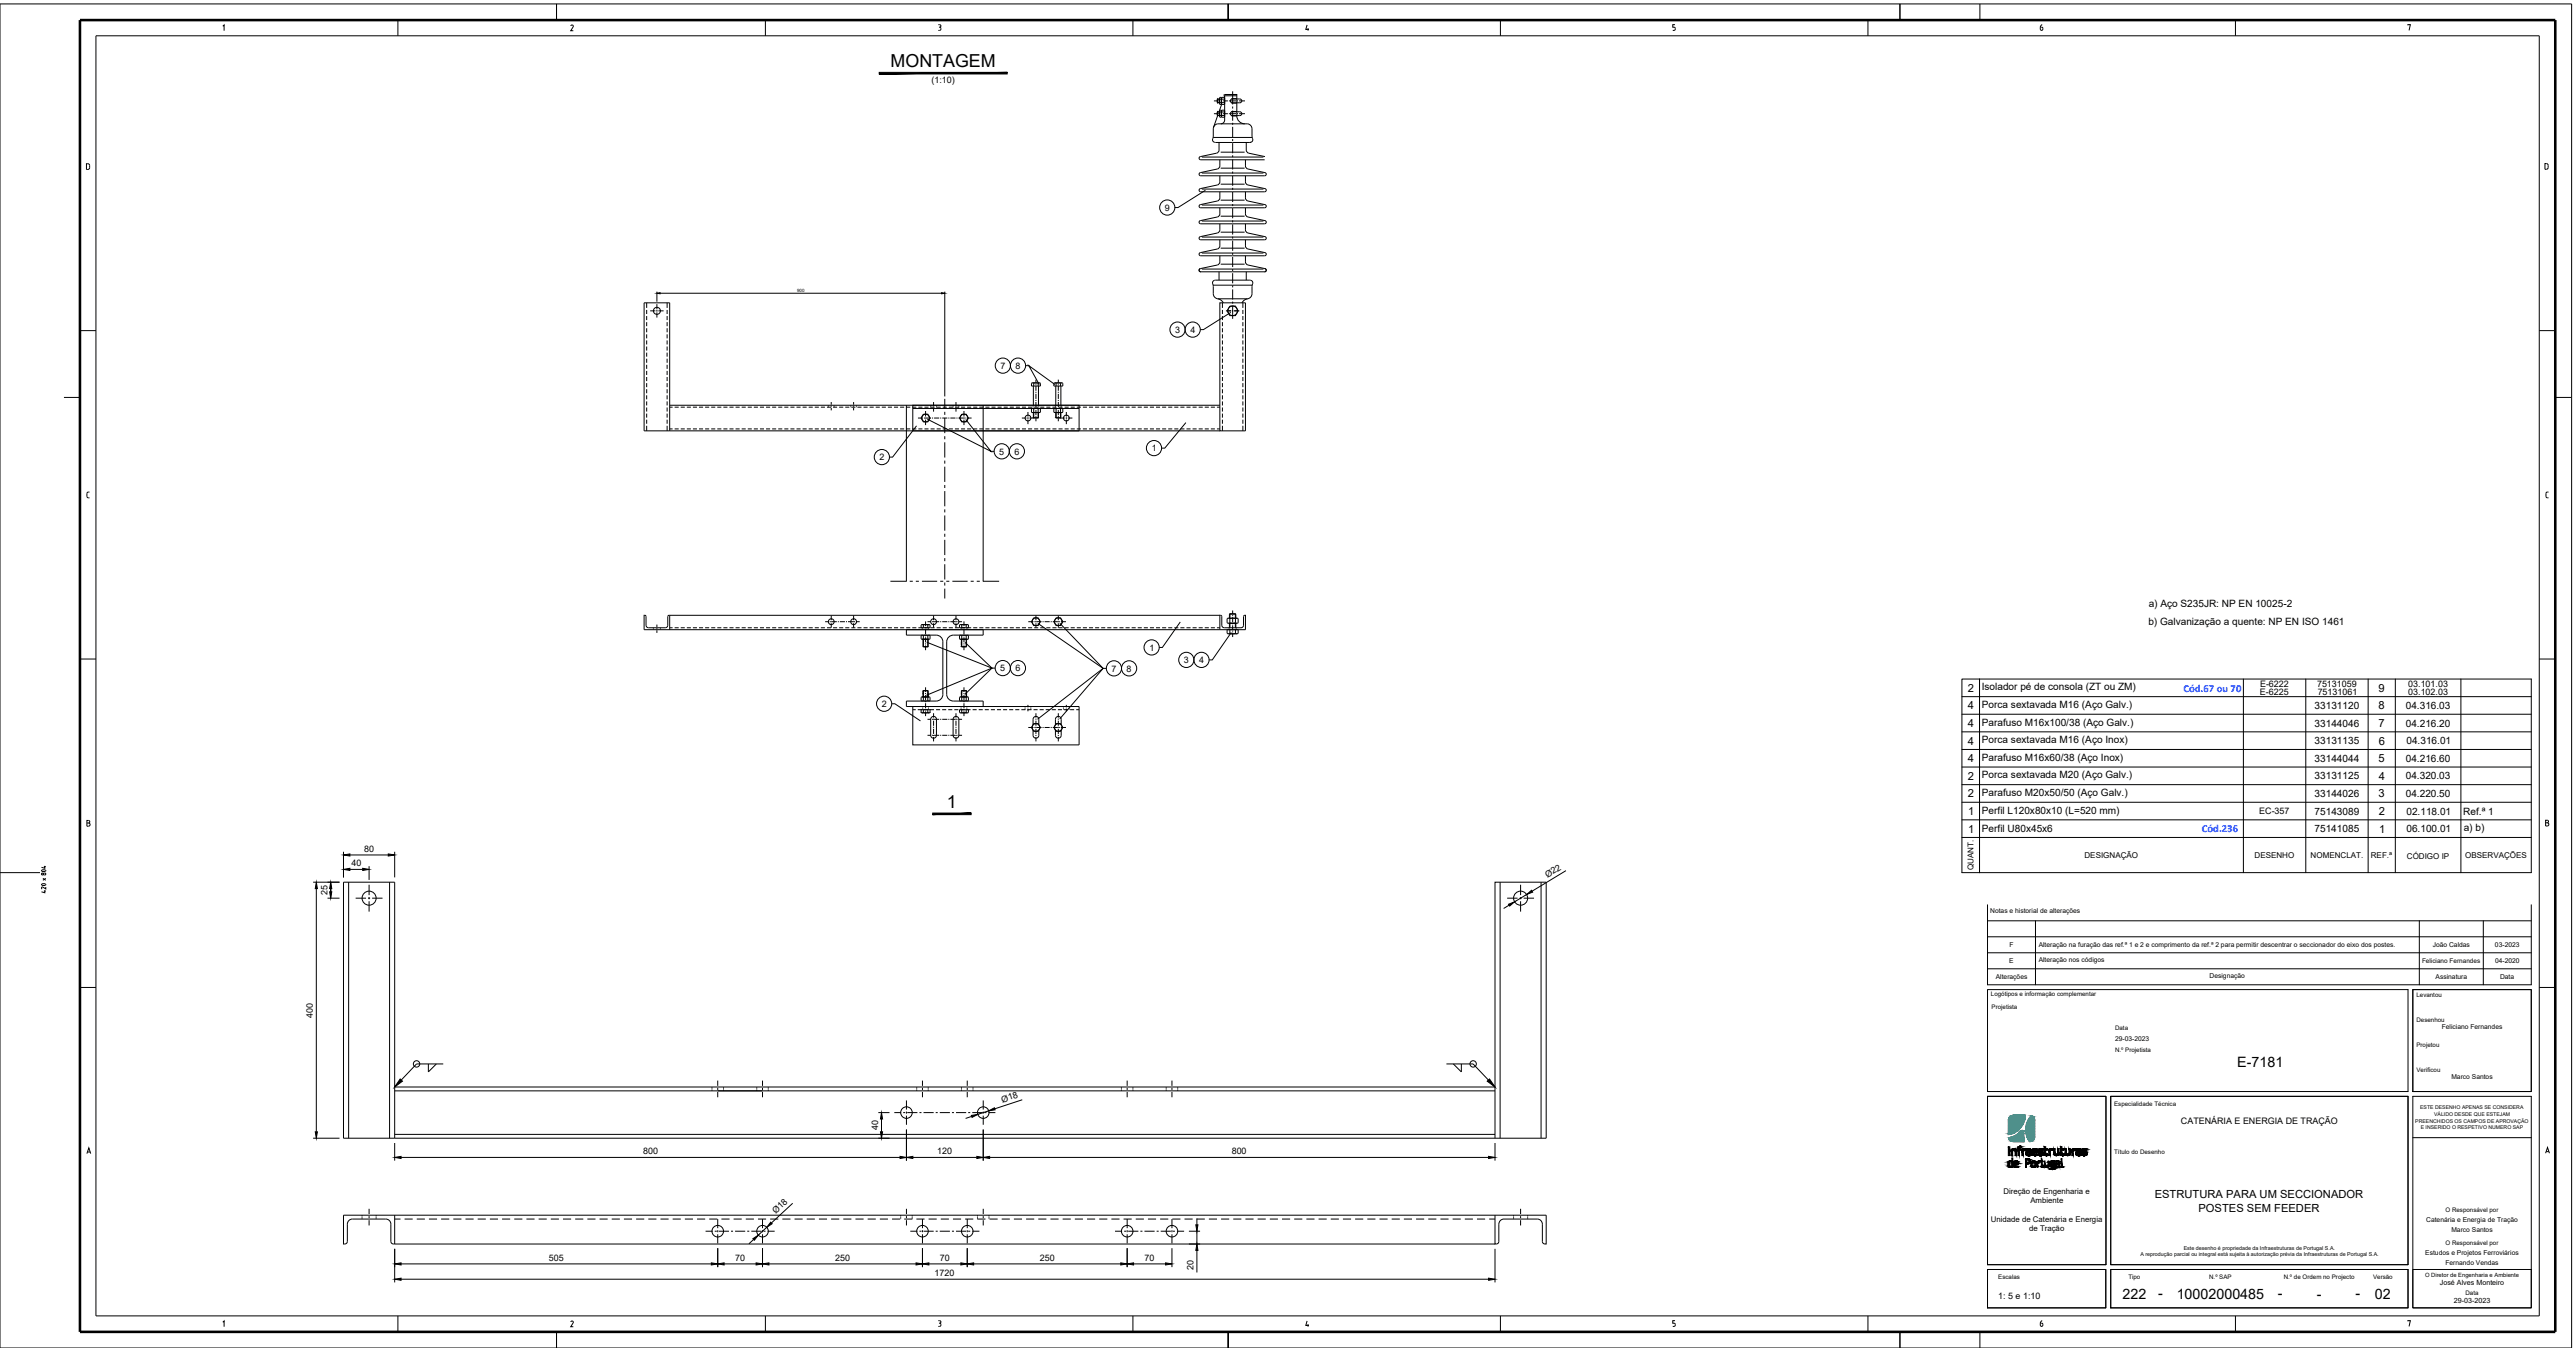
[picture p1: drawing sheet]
<svg xmlns="http://www.w3.org/2000/svg" width="805mm" height="421mm" viewBox="0 0 805 421" stroke-linecap="round" stroke-linejoin="round" font-family="sans-serif">
<defs><g id="words">
<g font-size="5.6">
<text x="278.4" y="20.9">MONTAGEM</text>
<text x="296.1" y="252.4">1</text>
</g>
<g font-size="4.9">
<text x="636.8" y="10.6">6</text>
<text x="636.8" y="415.6">6</text>
</g>
<g font-size="4.5">
<text x="699.4" y="333.5">E-7181</text>
<text x="663.6" y="405.9">222</text>
<text x="674.7" y="405.5">-</text>
<text x="680.5" y="406">10002000485</text>
<text x="712.2" y="405.5">-</text>
<text x="724.4" y="405.9">-</text>
<text x="736.5" y="405.5">-</text>
<text x="742.5" y="405.9">02</text>
</g>
<g font-size="3.5">
<text x="615.2" y="216.2">2</text>
<text x="615.2" y="221.7">4</text>
<text x="743.6" y="221.7">8</text>
<text x="743.6" y="216.2">9</text>
<text x="615.2" y="227.2">4</text>
<text x="743.6" y="227.2">7</text>
<text x="615.2" y="232.7">4</text>
<text x="743.7" y="232.7">6</text>
<text x="615.2" y="238.2">4</text>
<text x="743.6" y="238.2">5</text>
<text x="615.2" y="243.7">2</text>
<text x="743.7" y="243.7">4</text>
<text x="615.2" y="249.2">2</text>
<text x="743.6" y="249.2">3</text>
<text x="615.3" y="254.7">1</text>
<text x="743.7" y="254.7">2</text>
<text x="615.3" y="260.2">1</text>
<text x="743.8" y="260.2">1</text>
<text x="673.7" y="374.4">ESTRUTURA PARA UM SECCIONADOR</text>
<text x="687.3" y="378.6">POSTES SEM FEEDER</text>
</g>
<g font-size="3.3" fill="#0634f7">
<text x="682.6" y="216.2">Cód.67 ou 70</text>
<text x="688.4" y="260">Cód.236</text>
</g>
<g font-size="3.1">
<text x="671.8" y="189.7">a) Aço S235JR: NP EN 10025-2</text>
<text x="671.7" y="195.3">b) Galvanização a quente: NP EN ISO 1461</text>
<text x="619.6" y="215.8">Isolador pé de consola (ZT ou ZM)</text>
<text x="619.6" y="221.2">Porca sextavada M16 (Aço Galv.)</text>
<text x="723.6" y="221.5">33131120</text>
<text x="752.1" y="221.5">04.316.03</text>
<text x="619.6" y="226.7">Parafuso M16x100/38 (Aço Galv.)</text>
<text x="723.6" y="227">33144046</text>
<text x="752.1" y="227">04.216.20</text>
<text x="619.6" y="232.3">Porca sextavada M16 (Aço Inox)</text>
<text x="723.6" y="232.5">33131135</text>
<text x="752.3" y="232.5">04.316.01</text>
<text x="619.6" y="237.7">Parafuso M16x60/38 (Aço Inox)</text>
<text x="723.6" y="238">33144044</text>
<text x="752.1" y="238">04.216.60</text>
<text x="619.6" y="243.2">Porca sextavada M20 (Aço Galv.)</text>
<text x="723.6" y="243.5">33131125</text>
<text x="752.1" y="243.5">04.320.03</text>
<text x="619.6" y="248.7">Parafuso M20x50/50 (Aço Galv.)</text>
<text x="723.6" y="249">33144026</text>
<text x="752.1" y="249">04.220.50</text>
<text x="619.6" y="254.2">Perfil L120x80x10 (L=520 mm)</text>
<text x="723.6" y="254.5">75143089</text>
<text x="752.3" y="254.5">02.118.01</text>
<text x="770.1" y="254.6">Ref.ª 1</text>
<text x="619.6" y="260.1">Perfil U80x45x6</text>
<text x="723.6" y="260">75141085</text>
<text x="752.3" y="260">06.100.01</text>
<text x="770.3" y="259.7">a) b)</text>
</g>
<g font-size="2.8">
<text x="291.2" y="26">(1:10)</text>
<text x="364.1" y="65.8">9</text>
<text x="367.4" y="104">3</text>
<text x="372.2" y="104">4</text>
<text x="312.7" y="115.3">7</text>
<text x="317.5" y="115.3">8</text>
<text x="274.9" y="143.8">2</text>
<text x="312.4" y="142">5</text>
<text x="317.2" y="142">6</text>
<text x="360.1" y="141">1</text>
<text x="359.4" y="203.3">1</text>
<text x="312.7" y="209.8">5</text>
<text x="317.5" y="209.8">6</text>
<text x="347.5" y="209.8">7</text>
<text x="352.2" y="209.8">8</text>
<text x="370.1" y="207.2">3</text>
<text x="374.9" y="207.2">4</text>
<text x="706.6" y="214.5">E-6222</text>
<text x="724.4" y="214.5">75131059</text>
<text x="752.9" y="214.5">03.101.03</text>
<text x="275.7" y="220.9">2</text>
<text x="706.6" y="217.3">E-6225</text>
<text x="724.6" y="217.3">75131061</text>
<text x="752.9" y="217.3">03.102.03</text>
<text x="706.3" y="254.4">EC-357</text>
<text x="113.8" y="266.1">80</text>
<text x="109.9" y="270.6">40</text>
<text x="483.8" y="274.3" transform="rotate(-31 483.8 274.3)">Ø22</text>
<text x="102.4" y="279.7" transform="rotate(-90 102.4 279.7)">25</text>
<text x="97.9" y="317.9" transform="rotate(-90 97.9 317.9)">400</text>
<text x="313.4" y="344.5" transform="rotate(-18 313.4 344.5)">Ø18</text>
<text x="274.6" y="353.2" transform="rotate(-90 274.6 353.2)">40</text>
<text x="681.8" y="351.2">CATENÁRIA E ENERGIA DE TRAÇÃO</text>
<text x="201.1" y="360.6">800</text>
<text x="293" y="360.6">120</text>
<text x="385.1" y="360.6">800</text>
<text x="242.5" y="379.4" transform="rotate(-43 242.5 379.4)">Ø18</text>
<text x="171.6" y="393.9">505</text>
<text x="229.8" y="393.9">70</text>
<text x="261.1" y="393.9">250</text>
<text x="293.8" y="393.9">70</text>
<text x="325.1" y="393.9">250</text>
<text x="357.8" y="393.9">70</text>
<text x="292.2" y="398.7">1720</text>
<text x="373.2" y="396.7" transform="rotate(-90 373.2 396.7)">20</text>
<text x="624.7" y="405.9">1: 5 e 1:10</text>
</g>
<g font-size="2.5">
<text x="651.7" y="268">DESIGNAÇÃO</text>
<text x="704.9" y="268.1">DESENHO</text>
<text x="722.4" y="268.1">NOMENCLAT.</text>
<text x="741.2" y="268.1">REF.ª</text>
<text x="752.5" y="268.3">CÓDIGO IP</text>
<text x="770.7" y="268">OBSERVAÇÕES</text>
<text x="617" y="271.9" transform="rotate(-90 617 271.9)">QUANT.</text>
</g>
<g font-size="2.4">
<text x="626.3" y="373">Direção de Engenharia e</text>
<text x="634.8" y="375.9">Ambiente</text>
<text x="622.4" y="381.8">Unidade de Catenária e Energia</text>
<text x="634.4" y="384.7">de Tração</text>
</g>
<g font-size="2.2">
<text x="762.8" y="401.7">José Alves Monteiro</text>
<text x="767.1" y="407.3">29-03-2023</text>
</g>
<g font-size="2.1">
<text x="622.2" y="285.2">Notas e historial de alterações</text>
<text x="628.2" y="296">F</text>
<text x="637.4" y="295.8">Alteração na furação das ref.ª 1 e 2 e comprimento da ref.ª 2 para permitir descentrar o seccionador do eixo dos postes.</text>
<text x="760.6" y="296">João Caldas</text>
<text x="780" y="296">03-2023</text>
<text x="624" y="305.8">Alterações</text>
<text x="628.1" y="301">E</text>
<text x="637.4" y="300.8">Alteração nos códigos</text>
<text x="690.8" y="305.8">Designação</text>
<text x="761.5" y="306">Assinatura</text>
<text x="780" y="301">04-2020</text>
<text x="781.6" y="306">Data</text>
<text x="763.4" y="321.5">Feliciano Fernandes</text>
<text x="661.2" y="325.2">29-03-2023</text>
<text x="766.4" y="337.1">Marco Santos</text>
<text x="758.5" y="381.8">Catenária e Energia de Tração</text>
<text x="766.4" y="384.9">Marco Santos</text>
<text x="758.2" y="392.1">Estudos e Projetos Ferroviários</text>
<text x="764.5" y="395.2">Fernando Vendas</text>
</g>
<text font-size="2" x="757.2" y="300.9">Feliciano Fernandes</text>
<g font-size="1.9">
<text x="622.4" y="311.3">Logótipos e informação complementar</text>
<text x="755.5" y="311.5">Levantou</text>
<text x="622.6" y="315.2">Projetista</text>
<text x="661.2" y="322">Data</text>
<text x="755.5" y="319.3">Desenhou</text>
<text x="661.2" y="328.8">N.º Projetista</text>
<text x="755.5" y="327.1">Projetou</text>
<text x="755.5" y="334.8">Verificou</text>
<text x="661" y="345.5">Especialidade Técnica</text>
<text x="661" y="360.5">Título do Desenho</text>
<text x="764.6" y="378.9">O Responsável por</text>
<text x="764.6" y="389.1">O Responsável por</text>
<text x="624.7" y="399.5">Escalas</text>
<text x="665.4" y="399.5">Tipo</text>
<text x="690.7" y="399.5">N.º SAP</text>
<text x="714" y="399.5">N.º de Ordem no Projecto</text>
<text x="741.9" y="399.5">Versão</text>
<text x="770.8" y="404.7">Data</text>
</g>
<text font-size="1.8" x="758.2" y="399">O Diretor de Engenharia e Ambiente</text>
<g font-size="1.7">
<text x="669.2" y="392.6">A reprodução parcial ou integral está sujeita à autorização prévia da Infraestruturas de Portugal S.A.</text>
<text x="682.7" y="390.6">Este desenho é propriedade da Infraestruturas de Portugal S.A.</text>
</g>
<g font-size="1.6">
<text x="756.6" y="346.5">ESTE DESENHO APENAS SE CONSIDERA</text>
<text x="755.1" y="350.9">PREENCHIDOS OS CAMPOS DE APROVAÇÃO</text>
<text x="756.8" y="352.8">E INSERIDO O RESPETIVO NUMERO SAP</text>
<text x="761" y="348.7">VÁLIDO DESDE QUE ESTEJAM</text>
</g>
<text font-size="1.4" x="249.2" y="91.1">900</text>
</g></defs>
<!-- layer: _CAT-LINHAS DE CONTORNO -->
<g fill="none" stroke="#000" stroke-width=".31">
<path d="M380.5 31l.1 1.1zM380.5 35l.1 1.1zM380.6 32.1h.7M380.6 30.9h.7M380.6 36.1h.7M380.6 34.9h.7M380.7 36.1l-1.3 3.7M381.3 30.7v1.7M381.3 34.7v1.7M381.4 31h.4M381.4 32.1h.4M381.4 36.1h.4"/>
<path d="M381.4 35h.4M381.4 31v1.1M381.4 36.1l-.1-1.5 .5-.2v1.7M381.4 31v-.6h.4v.6M381.4 32.1v.5h.4v-.5M381.4 36.1v.5h.4v-.5M381.8 31v1.1M381.9 30.7v1.7M381.9 34.7v1.7M381.9 32.6l-.8 2.3M382 31h.8M382 32.1h.8"/>
<path d="M382 36.1h.8M382 35h.8M382 31v1.1M382 36.1l-.1-1.5 .9-.2v1.7M382 31v-.6h.8v.6M382 32.1v.5M382 36.1v.5h.8v-.5M382.8 32.1v.5h-.8M382.8 31v1.1M382.9 29.9v7.6l-.3 .7-.9 .5M382.9 29.9l-.2 .5M382.9 29.9h3.8"/>
<path d="M382.9 29.9l-.2-.2 .2-.2h3.8v6.7a2.5 2.5 0 0 0 2.5 2.5M385 32.1h2.6M385 36.1h2.6M385 30.9h2.6M385 34.9h2.6M385.4 34.8h1.3M385.4 34.8a.7 .7 0 0 0-.7 .7 .7 .7 0 0 0 .7 .7h1.3M386.7 30.8h-1.3a.7 .7 0 0 0-.7 .7 .7 .7 0 0 0 .7 .7h1.3M387.6 30.9a.6 .6 0 0 1 .6 .6 .6 .6 0 0 1-.6 .6M387.6 34.9a.6 .6 0 0 1 .6 .6 .6 .6 0 0 1-.6 .6M379.9 44.5a1.03 1.03 0 0 1-.8-.6 1.03 1.03 0 0 1 .2-1.1v-2.5a1.6 1.6 0 0 1 1.4-1.6h9.4a1.59 1.59 0 0 1 1.3 1.6v2.2a1.33 1.33 0 0 1-.3 1.9l-.3 .1M379.9 44.5h10.9"/>
<path d="M381.1 44.5v2.4l-.4 .8-5.4 1.2-.4 .3 .1 .5 .4 .2h20M381.4 60v1.8l-.5 .9-5.6 1.2-.4 .3 .1 .5 .4 .2h20l.4-.2v-.5l-.3-.3-5.7-1.2-.4-.9v-1.8M381.4 54.9v1.9l-.5 .9-5.6 1.2-.4 .3 .1 .5 .4 .2h20l.4-.2v-.5l-.3-.3-5.7-1.2-.4-.9v-1.9M381.4 50v1.8l-.5 .9-5.6 1.2-.4 .3 .1 .5 .4 .2h20l.4-.2v-.5l-.3-.3-5.7-1.2-.4-.9v-1.8M381.4 59.9h.1M381.4 54.9h.1M381.4 49.9h.1M389.4 59.9h.1M389.4 54.9h.1M389.4 49.9h.1M389.6 44.6v2.3l.5 .8 5.4 1.2M380.6 72.8l-5.3 1.1-.4 .6 .5 .4h20l.5-.4-.4-.6-5.3-1.1"/>
<path d="M381.4 80l-.1 2.2-.7 .6M381.4 75v1.8l-.5 .9-5.6 1.2-.4 .3 .1 .5 .4 .2h20l.4-.2v-.5l-.3-.3-5.7-1.2-.4-.9v-1.8M381.4 70l-.1 2.2-.7 .6M381.4 64.9v1.9l-.5 .9-5.6 1.2-.4 .3 .1 .5 .4 .2h20l.4-.2v-.5l-.3-.3-5.7-1.2-.4-.9v-1.9M381.4 79.9v.1M381.4 74.9h.1M381.4 69.9v.1M381.4 64.9h.1M389.4 80v2.2l.8 .6M389.4 70v2.2l.8 .6M389.4 79.9v.1M389.4 74.9h.1"/>
<path d="M389.4 69.9v.1M389.4 64.9h.1M379.3 89.5v2.3a1.6 1.6 0 0 0 1.4 1.6M379.3 89.5a1.35 1.35 0 0 1 .4-1.9l11-.1a1 1 0 0 1 1 .7 1 1 0 0 1-.2 1l-.1 .3M380.6 82.8l-5.3 1.1a.5 .5 0 0 0-.4 .6 .5 .5 0 0 0 .5 .4h20M380.7 93.4l.8 .3 1 .9M381.1 85v2.5M381.1 84.9v.1M381.4 94.6h8v40h-8zM384.5 95.6h1.7l.9 1.5-.9 1.5h-1.7l-.9-1.5zM389.6 85v2.5M389.6 84.9v.1"/>
<path d="M390.1 93.4l-.9 .3-.9 .9M390.2 82.8l5.3 1.1a.5 .5 0 0 1 .4 .6 .5 .5 0 0 1-.6 .4M391.4 89.5v2.3a1.6 1.6 0 0 1-1.3 1.6M322.8 119.6h2.1M323.2 119.8v.8M323.2 119.7h1.4M323.2 119.8h-.7v.8h2.8v-.8h-.7M324.6 119.8v.8M329.8 119.6h2.1M330.2 119.8v.8M330.2 119.7h1.4M330.2 119.8h-.7v.8h2.8v-.8h-.7"/>
<path d="M331.6 119.8v.8M209.4 134.6v-40h-8v40h180M209.4 126.6h172M285.4 134.6v-8h52v8M285.4 127.6h52M288.7 129.4h1.4l.7 1.2-.7 1.2h-1.4l-.7-1.2zM300.7 129.4h1.4l.7 1.2-.7 1.2h-1.4l-.7-1.2zM322.5 127.8h.7v1h-.7zM322.8 128.9h2.1M323.1 130.5h1.6zM323.1 120.6v6M323.1 128.9v1.6"/>
<path d="M323.2 127.7h1.4M323.2 128.8h1.4M324.6 127.8h.7v1h-.7zM324.7 120.6v6M324.7 128.9v1.6M329.5 127.8h.7v1h-.7zM329.8 128.9h2.1M330.1 130.5h1.6zM330.1 120.6v6M330.1 128.9v1.6M330.2 127.7h1.4M330.2 128.8h1.4"/>
<path d="M331.6 127.8h.7v1h-.7zM331.7 120.6v6M331.7 128.9v1.6M209.4 192.3v4.5M288 195.3v.9h2.8v-.9h-.7v.9M288 198.6v1M288 195.3h.7v.9M288 199.6h.7M288 198.6h.7M288.3 195.2h2.1M288.3 199.8h2.1M288.6 199.8l.1 2.4 1.5-.2v-2.2"/>
<path d="M288.7 198.6v1M288.7 195.3h1.4M288.7 199.6h1.4M288.7 198.6h1.4M290.1 198.6v1M290.1 198.6h.7v1h-.7M300.3 195.2h2.1M300.3 199.8h2.1M300.6 199.8v2.2M300.7 196.2v-.9h-.7v.9h2.8v-.9h-.7v.9M300.7 198.6v1M300.7 195.3h1.4"/>
<path d="M300.7 198.6h1.4M300.7 199.6h1.4M300.7 198.6h-.7v1h.7M302.1 198.6v1M302.1 198.6h.7v1h-.7M302.2 199.8v2.2M323.2 193.1h1.4l.7 1.2-.7 1.2h-1.4l-.7-1.2zM330.2 193.1h1.4l.7 1.2-.7 1.2h-1.4l-.7-1.2zM381.4 192.3h-172.2l-.4 .4v2.7a.8 .8 0 0 1-.8 .8l-5.5-.1-.5-.7-.1-2.9-.5-.2v4.5h180M381.4 192.3l.5 .2 .1 2.9 .5 .7 5.5 .1a.78 .78 0 0 0 .8-.8v-2.7l.2-.4h.4v4.5h-8zM383.6 196.8v1.1l.5 .2 .4-.2M384.1 194.8h2.6"/>
<path d="M384.1 198.1h2.6M384.1 193.2h2.6M384.4 191.9l.1-.1 1.9 .1M384.4 191.9h2M384.4 191.9v1.3M384.4 194.8v1.4M384.5 193.3v1.3M384.5 196.8v1.1M384.5 193.3l-.4-.1-.5 .1v1.3h.9M384.5 193.3h1.8M384.5 194.6h1.8M384.5 197.9h1.8"/>
<path d="M386.2 193.3v1.3M386.2 196.8v1.1M386.3 193.3l.4-.1 .4 .1v1.3h-.8M386.4 191.9v1.3M386.4 194.8v1.4M387.1 196.8v1.1l-.4 .2-.4-.2M288 217.9v1M288 218.9h.7M288 217.9h.7M288.3 217.8h2.1M288.6 215.9h1.6zM288.6 215.9v1.9"/>
<path d="M288.6 202h1.6M288.7 217.9v1M288.7 218.9h1.4M288.7 217.9h1.4M290.1 217.9v1M290.1 217.9h.7v1h-.7M290.2 215.9v1.9M300.3 217.8h2.1M300.6 202h1.6zM300.6 216.4v.6M300.6 215.9h1.6M300.7 217.9v1"/>
<path d="M300.7 217.9h1.4M300.7 218.9h1.4M300.7 217.9h-.7v1h.7M302.1 217.9v1M302.1 217.9h.7v1h-.7M302.2 216.5v1.3v-1.9l-1.5-.1-.1 2M285.4 220.8h52v12h-52zM291.2 224.1a.9 .9 0 0 1 1-.2 .9 .9 0 0 1 .6 .9v5a.9 .9 0 0 1-.9 .9 .9 .9 0 0 1-.9-.9v-5zM299.8 224.8v5M299.8 224.8a.9 .9 0 0 0-.9-.9 .9 .9 0 0 0-.9 .9v5a.9 .9 0 0 0 .9 .9 .9 .9 0 0 0 .9-.9M300.3 222.8h2.1M300.7 221.8v.8l.7 .2 .7-.2v-.8"/>
<path d="M300.7 222.6h-.7v-.8h2.8v.8h-.7M323 228.2v1.6a.9 .9 0 0 0 .9 .9 .9 .9 0 0 0 .9-.9v-1.6M323 226.5v-1.7a.9 .9 0 0 1 .9-.9 .9 .9 0 0 1 .9 .9v1.7M323.2 226.1h1.4l.7 1.2-.7 1.2h-1.4l-.7-1.2zM330 228.2v1.6a.9 .9 0 0 0 .9 .9 .9 .9 0 0 0 .9-.9v-1.6M330 226.5v-1.7a.9 .9 0 0 1 .9-.9 .9 .9 0 0 1 .9 .9v1.7M330.2 226.1h1.4l.7 1.2-.7 1.2h-1.4l-.7-1.2zM109 275.7v80M121.8 275.7v80M469 275.7v80M481.8 275.7v80M123.4 339.7h344"/>
<path d="M123.4 355.7v-80h-16v80h376v-80h-16v80M123.4 354.5h344M123.4 340.9h344M123.4 379.7v9M467.4 379.7h-360v9h.4M467.4 379.7h16v9h-.4M467.4 379.7v9h.4M122.2 382.5v5.4l.2 .6 .6 .2M122.2 382.5l-.5-1.1-1.1-.5h-10.4l-.8 .2-.6 .6-.2 .8-.1 5.7-.7 .5M123 388.7h344.4M467.8 388.7a.78 .78 0 0 0 .8-.8v-5.4l.2-.8 .6-.6 .8-.2h10.4l.8 .2 .7 1 .1 5.8 .2 .6 .6 .2"/>
<circle cx="205.4" cy="97.1" r="1.1"/>
<circle cx="385.4" cy="97.1" r="1.5"/>
<circle cx="289.4" cy="130.6" r="1.2"/>
<circle cx="301.4" cy="130.6" r="1.2"/>
<circle cx="321.4" cy="130.6" r=".9"/>
<circle cx="333.4" cy="130.6" r=".9"/>
<circle cx="259.9" cy="194.3" r=".9"/>
<circle cx="266.9" cy="194.3" r=".9"/>
<circle cx="291.9" cy="194.3" r=".9"/>
<circle cx="298.9" cy="194.3" r=".9"/>
<circle cx="323.9" cy="194.3" r="1.2"/>
<circle cx="330.9" cy="194.3" r="1.2"/>
<circle cx="323.9" cy="227.3" r="1.2"/>
<circle cx="330.9" cy="227.3" r="1.2"/>
<circle cx="115.4" cy="280.7" r="2.2"/>
<circle cx="475.4" cy="280.7" r="2.2"/>
<circle cx="283.4" cy="347.7" r="1.8"/>
<circle cx="307.4" cy="347.7" r="1.8"/>
<circle cx="224.4" cy="384.7" r="1.8"/>
<circle cx="238.4" cy="384.7" r="1.8"/>
<circle cx="288.4" cy="384.7" r="1.8"/>
<circle cx="302.4" cy="384.7" r="1.8"/>
<circle cx="352.4" cy="384.7" r="1.8"/>
<circle cx="366.4" cy="384.7" r="1.8"/>
</g>
<!-- layer: _CAT-LINHAS DE EIXO -->
<g fill="none" stroke="#000" stroke-width=".31">
<path d="M379.5 31.5h1.8M379.5 35.5h1.8M381.7 31.5h.3M381.7 35.5h.3M382.3 31.5h1.6M382.3 35.5h1.6M384.2 31.5h.3M384.2 35.5h.3M384.8 31.5h1.6M384.8 35.5h1.6M385.4 28.5v4.1M385.4 33.3v.6"/>
<path d="M385.4 34.6v3.1M385.4 38.4v.6M385.4 39.6v3.2M386.7 31.5h.4M386.7 35.5h.4M387.4 31.5h1.8M387.4 35.5h1.8M385.4 43.4v.7M385.4 44.7v3.2M385.4 48.5v.7M385.4 49.8v3.2M385.4 53.6v.6"/>
<path d="M385.4 54.9v3.1M385.4 58.7v.6M385.4 60v3.1M385.4 63.8v.6M385.4 65v3.2M385.4 68.8v.7M385.4 70.1v3.2M385.4 73.9v.7M385.4 75.2v3.2M385.4 79v.6M203.3 97.1h1.6M205.2 97.1h.3"/>
<path d="M205.4 95v1.7M205.4 97v.3M205.4 97.6v1.6M205.8 97.1h1.7M383.3 97.1h1.6M385.2 97.1h.3M385.4 80.3v3.1M385.4 84.1v.6M385.4 85.4v3.1M385.4 89.2v.6M385.4 90.4v3.2M385.4 94.2v.7"/>
<path d="M385.4 95.5v4.1M385.8 97.1h1.7M323.9 118.6v1M323.9 119.9v.3M330.9 118.6v1M330.9 119.9v.3M259.9 125.6v.8M259.9 126.8v.3M259.9 127.4v.8M266.9 125.6v.8M266.9 126.8v.3M266.9 127.4v.8"/>
<path d="M287 130.6h1.5M288.9 130.6h.3M289.4 128.4v1.8M289.4 130.5v.3M289.4 131.1v1.7M289.5 130.6h1.6M291.4 130.6h.3M291.9 125.6v1.2M291.9 127v.2M291.9 127.4v1.2M292 130.6h1.6M293.9 130.6h.4"/>
<path d="M294.6 130.6h1.6M295.4 124.6v3.1M295.4 128.7v.9M295.4 130.6v4.8M295.4 136.3v1M295.4 138.2v4.8M296.5 130.6h.3M297.1 130.6h1.6M298.9 125.6v1.2M298.9 127v.2M298.9 127.4v1.2M299 130.6h.3"/>
<path d="M299.7 130.6h1.5M301.4 128.4v1.8M301.4 130.5v.3M301.4 131.1v1.7M301.6 130.6h.3M302.2 130.6h1.6M319.5 130.6h1.4M321.2 130.6h.3M321.4 128.7v1.5M321.4 130.5v.3M321.4 131.1v1.4M321.8 130.6h1.5"/>
<path d="M323.9 120.5v1.6M323.9 122.4v.3M323.9 123.1v1.6M323.9 125v.3M323.9 125.6v1.6M323.9 127.5v.3M323.9 128.1v1.6M323.9 130v.4M323.9 130.7v.9M330.9 120.5v1.6M330.9 122.4v.3M330.9 123.1v1.6"/>
<path d="M330.9 125v.3M330.9 125.6v1.6M330.9 127.5v.3M330.9 128.1v1.6M330.9 130v.4M330.9 130.7v.9M331.5 130.6h1.4M333.2 130.6h.3M333.4 128.7v1.5M333.4 130.5v.3M333.4 131.1v1.4M333.9 130.6h1.4"/>
<path d="M295.4 143.9v1M295.4 145.8v4.8M295.4 151.5v1M295.4 153.4v4.8M295.4 159.2v.9M295.4 161.1v4.7M295.4 166.8v.9M295.4 168.7v4.8M295.4 174.4v1M295.4 176.3v4.8M205.4 195.2v.8M205.4 196.3v.3"/>
<path d="M205.4 196.9v.9M258 194.3h1.1M259.4 194.3h.3M259.9 192.4v1.4M259.9 194.1v.3M259.9 194.7v1.5M260 194.3h1.6M261.9 194.3h.4M262.6 194.3h1.6M264.5 194.3h.3M265.1 194.3h1.6M266.9 192.4v1.4"/>
<path d="M266.9 194.1v.3M266.9 194.7v1.5M267 194.3h.3M267.7 194.3h1.1M289.4 194.2v1.4M289.4 196v.3M289.4 196.6v1.6M289.4 198.5v.3M289.4 199.1v1.6M290 194.3h1.1M291.4 194.3h.3M291.9 192.4v1.4"/>
<path d="M291.9 194.1v.3M291.9 194.7v1.5M292 194.3h1.6M293.9 194.3h.4M294.6 194.3h1.6M295.4 182v1M295.4 183.9v3.1M296.5 194.3h.3M297.1 194.3h1.6M298.9 192.4v1.4M298.9 194.1v.3M298.9 194.7v1.5"/>
<path d="M299 194.3h.3M299.7 194.3h1.1M301.4 194.2v1.4M301.4 196v.3M301.4 196.6v1.6M301.4 198.5v.3M301.4 199.1v1.6M321.5 194.3h1.6M323.4 194.3h.3M323.9 192.4v1.4M323.9 194.1v.3M323.9 194.7v1.5"/>
<path d="M324 194.3h1.6M325.9 194.3h.4M326.6 194.3h1.6M328.5 194.3h.3M329.1 194.3h1.6M330.9 192.4v1.4M330.9 194.1v.3M330.9 194.7v1.5M331 194.3h.3M331.7 194.3h1.6M385.4 190.8v1.1M385.4 192.2v.3"/>
<path d="M385.4 192.8v1.6M385.4 194.8v.3M385.4 195.4v1.6M385.4 197.3v.3M385.4 197.9v1.2M289.4 201v.4M289.4 201.7v1.5M289.4 214.8v1.4M289.4 216.6v.3M289.4 217.2v1.6M289.4 219.1v.3M289.4 219.7v1.6"/>
<path d="M301.4 201v.4M301.4 201.7v1.5M301.4 214.8v1.4M301.4 216.6v.3M301.4 217.2v1.6M301.4 219.1v.3M301.4 219.7v1.6M289.4 221.6v.4M289.4 222.3v1.5M290 229.8h1.1M290 224.8h1.1M291.4 229.8h.3"/>
<path d="M291.4 224.8h.3M291.9 222.9v1.4M291.9 224.6v.3M291.9 225.2v1.6M291.9 227.1v.3M291.9 227.7v1.6M291.9 229.6v.4M291.9 230.3v1.4M292 229.8h1.6M292 224.8h1.6M293.9 229.8h.4M293.9 224.8h.4"/>
<path d="M294.6 229.8h1.6M294.6 224.8h1.6M296.5 229.8h.3M296.5 224.8h.3M297.1 229.8h1.6M297.1 224.8h1.6M298.9 222.9v1.4M298.9 224.6v.3M298.9 225.2v1.6M298.9 227.1v.3M298.9 227.7v1.6M298.9 229.6v.4"/>
<path d="M298.9 230.3v1.4M299 229.8h.3M299 224.8h.3M299.7 229.8h1.1M299.7 224.8h1.1M301.4 221.6v.4M301.4 222.3v1.5M321.4 220.3v.7M321.4 221.2v.2M321.4 221.6v.7M321.5 227.3h1.6M323.4 227.3h.3"/>
<path d="M323.9 222.9v1.4M323.9 224.6v.3M323.9 225.2v1.6M323.9 227.1v.3M323.9 227.7v1.6M323.9 229.6v.4M323.9 230.3v1.4M324 227.3h1.6M325.9 227.3h.4M326.6 227.3h1.6M328.5 227.3h.3M329.1 227.3h1.6"/>
<path d="M330.9 222.9v1.4M330.9 224.6v.3M330.9 225.2v1.6M330.9 227.1v.3M330.9 227.7v1.6M330.9 229.6v.4M330.9 230.3v1.4M331 227.3h.3M331.7 227.3h1.6M333.4 220.3v.7M333.4 221.2v.2M333.4 221.6v.7"/>
<path d="M115.4 276.5v3.2M475.4 276.5v3.2M111.2 280.7h3.2M115.1 280.7h.6M115.4 280.3v.7M115.4 281.6v3.3M116.3 280.7h3.3M471.2 280.7h3.2M475.1 280.7h.6M475.4 280.3v.7M475.4 281.6v3.3M476.3 280.7h3.3"/>
<path d="M224.4 337.7v1.6M224.4 339.9v.7M238.4 337.7v1.6M238.4 339.9v.7M288.4 337.7v1.6M288.4 339.9v.7M302.4 337.7v1.6M302.4 339.9v.7M352.4 337.7v1.6M352.4 339.9v.7M366.4 337.7v1.6M366.4 339.9v.7"/>
<path d="M224.4 341.2v1.7M238.4 341.2v1.7M279.6 347.7h2.1M282.4 347.7h.6M283.4 343.9v2.8M283.4 347.3v.7M283.4 348.6v2.9M283.6 347.7h3.2M287.5 347.7h.6M288.4 341.2v1.7M288.7 347.7h3.2M292.5 347.7h.7"/>
<path d="M293.8 347.7h3.2M297.6 347.7h.6M298.9 347.7h3.2M302.4 341.2v1.7M302.7 347.7h.6M304 347.7h3.1M307.4 343.9v2.8M307.4 347.3v.7M307.4 348.6v2.9M307.8 347.7h.6M309 347.7h2.2M352.4 341.2v1.7"/>
<path d="M366.4 341.2v1.7M115.4 377.7v1.7M283.4 377.7v1.7M307.4 377.7v1.7M475.4 377.7v1.7M115.4 380v.6M115.4 381.3v1.6M220.6 384.7h2.2M223.5 384.7h.6M224.4 380.9v2.9M224.4 384.4v.6M224.4 385.7v2.8"/>
<path d="M224.7 384.7h3.2M228.5 384.7h.7M229.8 384.7h3.2M233.6 384.7h.7M234.9 384.7h3.2M238.4 380.9v2.9M238.4 384.4v.6M238.4 385.7v2.8M238.7 384.7h.6M240 384.7h2.2M283.4 380v.6M283.4 381.3v1.6"/>
<path d="M284.6 384.7h2.2M287.5 384.7h.6M288.4 380.9v2.9M288.4 384.4v.6M288.4 385.7v2.8M288.7 384.7h3.2M292.5 384.7h.7M293.8 384.7h3.2M297.6 384.7h.6M298.9 384.7h3.2M302.4 380.9v2.9M302.4 384.4v.6"/>
<path d="M302.4 385.7v2.8M302.7 384.7h.6M304 384.7h2.2M307.4 380v.6M307.4 381.3v1.6M348.6 384.7h2.2M351.5 384.7h.6M352.4 380.9v2.9M352.4 384.4v.6M352.4 385.7v2.8M352.7 384.7h3.2M356.5 384.7h.7"/>
<path d="M357.8 384.7h3.2M361.6 384.7h.6M362.9 384.7h3.2M366.4 380.9v2.9M366.4 384.4v.6M366.4 385.7v2.8M366.7 384.7h.6M368 384.7h2.2M475.4 380v.6M475.4 381.3v1.6"/>
</g>
<!-- layer: _CAT-LINHAS INVISIVEIS -->
<g fill="none" stroke="#000" stroke-width=".31">
<path d="M202.2 94.6v1.6M202.2 96.8v1.3M202.2 98.8v1.2M208.6 94.6v1.6M208.6 96.8v1.3M208.6 98.8v1.2M382.2 94.6v1.6M382.2 96.8v1.3M382.2 98.8v1.2M388.6 94.6v1.6M388.6 96.8v1.3M388.6 98.8v1.2"/>
<path d="M202.2 100.7v1.2M202.2 102.6v1.2M202.2 104.5v1.2M202.2 106.4v1.2M202.2 108.3v1.2M202.2 110.2v1.3M202.2 112.1v1.3M202.2 114v1.3M202.2 115.9v1.3M202.2 117.8v1.3M202.2 119.7v1.3M208.6 100.7v1.2"/>
<path d="M208.6 102.6v1.2M208.6 104.5v1.2M208.6 106.4v1.2M208.6 108.3v1.2M208.6 110.2v1.3M208.6 112.1v1.3M208.6 114v1.3M208.6 115.9v1.3M208.6 117.8v1.3M208.6 119.7v1.3M382.2 100.7v1.2M382.2 102.6v1.2"/>
<path d="M382.2 104.5v1.2M382.2 106.4v1.2M382.2 108.3v1.2M382.2 110.2v1.3M382.2 112.1v1.3M382.2 114v1.3M382.2 115.9v1.3M382.2 117.8v1.3M382.2 119.7v1.3M388.6 100.7v1.2M388.6 102.6v1.2M388.6 104.5v1.2"/>
<path d="M388.6 106.4v1.2M388.6 108.3v1.2M388.6 110.2v1.3M388.6 112.1v1.3M388.6 114v1.3M388.6 115.9v1.3M388.6 117.8v1.3M388.6 119.7v1.3M202.2 121.6v1.3M202.2 123.5v1.3M202.2 125.4v1.3M202.2 127.3v1.3"/>
<path d="M202.2 129.2v1.3M202.2 131.1v1.3M202.2 133v1.6M208.6 121.6v1.3M208.6 123.5v1.3M208.6 125.4v1.3M208.6 127.3v1.3M208.6 129.2v1.3M208.6 131.1v1.3M208.6 133v1.6M209.4 134h.9M209.4 127.2h.9"/>
<path d="M210.9 134h1.3M210.9 127.2h1.3M212.8 134h1.3M212.8 127.2h1.3M214.7 134h1.3M214.7 127.2h1.3M216.6 134h1.3M216.6 127.2h1.3M218.5 134h1.3M218.5 127.2h1.3M220.4 134h1.3M220.4 127.2h1.3"/>
<path d="M222.3 134h1.3M222.3 127.2h1.3M224.3 134h1.2M224.3 127.2h1.2M226.2 134h1.2M226.2 127.2h1.2M228.1 134h1.2M228.1 127.2h1.2M230 134h1.2M230 127.2h1.2M231.9 134h1.2M231.9 127.2h1.2"/>
<path d="M233.8 134h1.2M233.8 127.2h1.2M235.7 134h1.3M235.7 127.2h1.3M237.6 134h1.3M237.6 127.2h1.3M239.5 134h1.3M239.5 127.2h1.3M241.4 134h1.3M241.4 127.2h1.3M243.3 134h1.3M243.3 127.2h1.3"/>
<path d="M245.2 134h1.3M245.2 127.2h1.3M247.1 134h1.3M247.1 127.2h1.3M249 134h1.3M249 127.2h1.3M250.9 134h1.3M250.9 127.2h1.3M252.8 134h1.3M252.8 127.2h1.3M254.7 134h1.3M254.7 127.2h1.3"/>
<path d="M256.6 134h1.3M256.6 127.2h1.3M258.5 134h1.3M258.5 127.2h1.3M259 126.6v.1M259 126.8v.2M259 127.1v.1M260.4 134h1.3M260.4 127.2h1.3M260.8 126.6v.1M260.8 126.8v.2M260.8 127.1v.1"/>
<path d="M262.4 134h1.2M262.4 127.2h1.2M264.3 134h1.2M264.3 127.2h1.2M266 126.6v.1M266 126.8v.2M266 127.1v.1M266.2 134h1.2M266.2 127.2h1.2M267.8 126.6v.1M267.8 126.8v.2M267.8 127.1v.1"/>
<path d="M268.1 134h1.2M268.1 127.2h1.2M270 134h1.2M270 127.2h1.2M271.9 134h1.2M271.9 127.2h1.2M273.8 134h1.3M273.8 127.2h1.3M275.7 134h1.3M275.7 127.2h1.3M277.6 134h1.3M277.6 127.2h1.3"/>
<path d="M279.5 134h1.3M279.5 127.2h1.3M281.4 134h1.3M281.4 127.2h1.3M283.3 134h1.3M283.3 127.2h1.3M285.2 134h1.3M285.2 127.2h1.3M287.1 134h1.3M287.1 127.2h1.3M289 134h1.3M289 127.2h1.3"/>
<path d="M290.9 134h1.3M290.9 127.2h1.3M291 126.6v.2M291 127v.3M291 127.4v.2M292.8 126.6v.2M292.8 127v.3M292.8 127.4v.2M292.8 134h1.3M292.8 127.2h1.3M294.7 134h1.3M294.7 127.2h1.3"/>
<path d="M296.6 134h1.3M296.6 127.2h1.3M298 126.6v.2M298 127v.3M298 127.4v.2M298.5 134h1.3M298.5 127.2h1.3M299.8 126.6v.2M299.8 127v.3M299.8 127.4v.2M300.5 134h1.2M300.5 127.2h1.2"/>
<path d="M302.4 134h1.2M302.4 127.2h1.2M304.3 134h1.2M304.3 127.2h1.2M306.2 134h1.2M306.2 127.2h1.2M308.1 134h1.2M308.1 127.2h1.2M310 134h1.2M310 127.2h1.2M311.9 134h1.3M311.9 127.2h1.3"/>
<path d="M313.8 134h1.3M313.8 127.2h1.3M315.7 134h1.3M315.7 127.2h1.3M317.6 134h1.3M317.6 127.2h1.3M319.5 134h1.3M319.5 127.2h1.3M321.4 134h1.3M321.4 127.2h1.3M323 126.6v.2M323 127v.3"/>
<path d="M323 127.4v.2M323.3 134h1.3M323.3 127.2h1.3M324.8 126.6v.2M324.8 127v.3M324.8 127.4v.2M325.2 134h1.3M325.2 127.2h1.3M327.1 134h1.3M327.1 127.2h1.3M329 134h1.3M329 127.2h1.3"/>
<path d="M330 126.6v.2M330 127v.3M330 127.4v.2M330.9 134h1.3M330.9 127.2h1.3M331.8 126.6v.2M331.8 127v.3M331.8 127.4v.2M332.8 134h1.3M332.8 127.2h1.3M334.7 134h1.3M334.7 127.2h1.3"/>
<path d="M336.6 134h1.3M336.6 127.2h1.3M338.6 134h1.2M338.6 127.2h1.2M340.5 134h1.2M340.5 127.2h1.2M342.4 134h1.2M342.4 127.2h1.2M344.3 134h1.2M344.3 127.2h1.2M346.2 134h1.2M346.2 127.2h1.2"/>
<path d="M348.1 134h1.2M348.1 127.2h1.2M350 134h1.3M350 127.2h1.3M351.9 134h1.3M351.9 127.2h1.3M353.8 134h1.3M353.8 127.2h1.3M355.7 134h1.3M355.7 127.2h1.3M357.6 134h1.3M357.6 127.2h1.3"/>
<path d="M359.5 134h1.3M359.5 127.2h1.3M361.4 134h1.3M361.4 127.2h1.3M363.3 134h1.3M363.3 127.2h1.3M365.2 134h1.3M365.2 127.2h1.3M367.1 134h1.3M367.1 127.2h1.3M369 134h1.3M369 127.2h1.3"/>
<path d="M370.9 134h1.3M370.9 127.2h1.3M372.8 134h1.3M372.8 127.2h1.3M374.7 134h1.3M374.7 127.2h1.3M376.7 134h1.2M376.7 127.2h1.2M378.6 134h1.2M378.6 127.2h1.2M380.5 134h.9M380.5 127.2h.9"/>
<path d="M382.2 121.6v1.3M382.2 123.5v1.3M382.2 125.4v1.3M382.2 127.3v1.3M382.2 129.2v1.3M382.2 131.1v1.3M382.2 133v1.6M388.6 121.6v1.3M388.6 123.5v1.3M388.6 125.4v1.3M388.6 127.3v1.3M388.6 129.2v1.3"/>
<path d="M388.6 131.1v1.3M388.6 133v1.6M204.3 196.2v.1M204.3 196.4v.2M204.3 196.6v.2M206.5 196.2v.1M206.5 196.4v.2M206.5 196.6v.2M209.4 196.2h.9M210.9 196.2h1.3M212.8 196.2h1.3M214.7 196.2h1.3"/>
<path d="M216.6 196.2h1.3M218.5 196.2h1.3M220.4 196.2h1.3M222.3 196.2h1.3M224.3 196.2h1.2M226.2 196.2h1.2M228.1 196.2h1.2M230 196.2h1.2M231.9 196.2h1.2M233.8 196.2h1.2M235.7 196.2h1.3M237.6 196.2h1.3"/>
<path d="M239.5 196.2h1.3M241.4 196.2h1.3M243.3 196.2h1.3M245.2 196.2h1.3M247.1 196.2h1.3M249 196.2h1.3M250.9 196.2h1.3M252.8 196.2h1.3M254.7 196.2h1.3M256.6 196.2h1.3M258.5 196.2h1.3M260.4 196.2h1.3"/>
<path d="M262.4 196.2h1.2M264.3 196.2h1.2M266.2 196.2h1.2M268.1 196.2h1.2M270 196.2h1.2M271.9 196.2h1.2M273.8 196.2h1.3M275.7 196.2h1.3M277.6 196.2h1.3M279.5 196.2h1.3M281.4 196.2h1.3M283.3 196.2h1.3"/>
<path d="M285.2 196.2h1.3M287.1 196.2h1.3M288.5 196.2v.1M288.5 196.4v.2M288.5 196.6v.2M289 196.2l1.3 .1M290.3 196.4v.2M290.3 196.6v.2M290.9 196.2h1.3M292.8 196.2h1.3M294.7 196.2h1.3M296.6 196.2h1.3"/>
<path d="M298.5 196.2h1.3M300.5 196.4v.2M300.5 196.6v.2M301.7 196.2l-1.2 .1M302.3 196.2v.1M302.3 196.4v.2M302.3 196.6v.2M302.4 196.2h1.2M304.3 196.2h1.2M306.2 196.2h1.2M308.1 196.2h1.2M310 196.2h1.2"/>
<path d="M311.9 196.2h1.3M313.8 196.2h1.3M315.7 196.2h1.3M317.6 196.2h1.3M319.5 196.2h1.3M321.4 196.2h1.3M323.3 196.2h1.3M325.2 196.2h1.3M327.1 196.2h1.3M329 196.2h1.3M330.9 196.2h1.3M332.8 196.2h1.3"/>
<path d="M334.7 196.2h1.3M336.6 196.2h1.3M338.6 196.2h1.2M340.5 196.2h1.2M342.4 196.2h1.2M344.3 196.2h1.2M346.2 196.2h1.2M348.1 196.2h1.2M350 196.2h1.3M351.9 196.2h1.3M353.8 196.2h1.3M355.7 196.2h1.3"/>
<path d="M357.6 196.2h1.3M359.5 196.2h1.3M361.4 196.2h1.3M363.3 196.2h1.3M365.2 196.2h1.3M367.1 196.2h1.3M369 196.2h1.3M370.9 196.2h1.3M372.8 196.2h1.3M374.7 196.2h1.3M376.7 196.2h1.2M378.6 196.2h1.2"/>
<path d="M380.5 196.2h.9M384.3 196.2v.1M384.3 196.4v.2M384.3 196.6v.2M386.5 196.2v.1M386.5 196.4v.2M386.5 196.6v.2M288.7 215.8v2M290 215.8v2M300.7 215.8v2M302 215.8v2M285.4 221.8h.9"/>
<path d="M286.9 221.8h1.3M288.5 220.8v.1M288.5 221.1v.3M288.5 221.6v.2M288.8 221.8h1.3M290.3 220.8v.1M290.3 221.1v.3M290.3 221.6v.2M290.7 221.8h1.3M292.6 221.8h1.3M294.5 221.8h1.3M296.4 221.8h1.3"/>
<path d="M298.4 221.8h1.2M300.3 221.8h1.2M300.5 220.8v.1M300.5 221.1v.3M300.5 221.6v.2M302.2 221.8h1.2M302.3 220.8v.1M302.3 221.1v.3M302.3 221.6v.2M304.1 221.8h1.2M306 221.8h1.2M307.9 221.8h1.2"/>
<path d="M309.8 221.8h1.3M311.7 221.8h1.3M313.6 221.8h1.3M315.5 221.8h1.3M317.4 221.8h1.3M319.3 221.8h1.3M320.5 220.8v.1M320.5 221.1v.3M320.5 221.6v.2M321.2 221.8h1.3M322.3 220.8v.1M322.3 221.1v.3"/>
<path d="M322.3 221.6v.2M323.1 221.8h1.3M325 221.8h1.3M326.9 221.8h1.3M328.8 221.8h1.3M330.7 221.8h1.3M332.5 220.8v.1M332.5 221.1v.3M332.5 221.6v.2M332.6 221.8h1.3M334.3 220.8v.1M334.3 221.1v.3"/>
<path d="M334.3 221.6v.2M334.5 221.8h1.3M336.5 221.8h.9M222.6 339.7v.2M226.2 339.7v.2M236.6 339.7v.2M240.2 339.7v.2M286.6 339.7v.2M290.2 339.7v.2M300.6 339.7v.2M304.2 339.7v.2M350.6 339.7v.2"/>
<path d="M354.2 339.7v.2M364.6 339.7v.2M368.2 339.7v.2M222.6 340.1v.4M222.6 340.6v.3M226.2 340.1v.4M226.2 340.6v.3M236.6 340.1v.4M236.6 340.6v.3M240.2 340.1v.4M240.2 340.6v.3M286.6 340.1v.4"/>
<path d="M286.6 340.6v.3M290.2 340.1v.4M290.2 340.6v.3M300.6 340.1v.4M300.6 340.6v.3M304.2 340.1v.4M304.2 340.6v.3M350.6 340.1v.4M350.6 340.6v.3M354.2 340.1v.4M354.2 340.6v.3M364.6 340.1v.4"/>
<path d="M364.6 340.6v.3M368.2 340.1v.4M368.2 340.6v.3M113.2 379.7v.2M117.6 379.7v.2M281.6 379.7v.2M285.2 379.7v.2M305.6 379.7v.2M309.2 379.7v.2M473.2 379.7v.2M477.6 379.7v.2M113.2 380.1v.4"/>
<path d="M113.2 380.7v.2M117.6 380.1v.4M117.6 380.7v.2M123.4 380.9h1.8M126.5 380.9h2.5M130.3 380.9h2.5M134.1 380.9h2.5M137.9 380.9h2.6M141.7 380.9h2.6M145.5 380.9h2.6M149.3 380.9h2.6M153.2 380.9h2.5"/>
<path d="M157 380.9h2.5M160.8 380.9h2.5M164.6 380.9h2.5M168.4 380.9h2.5M172.2 380.9h2.5M176 380.9h2.6M179.8 380.9h2.6M183.6 380.9h2.6M187.4 380.9h2.6M191.3 380.9h2.5M195.1 380.9h2.5M198.9 380.9h2.5"/>
<path d="M202.7 380.9h2.5M206.5 380.9h2.5M210.3 380.9h2.5M214.1 380.9h2.6M217.9 380.9h2.6M221.7 380.9h2.6M225.5 380.9h2.6M229.4 380.9h2.5M233.2 380.9h2.5M237 380.9h2.5M240.8 380.9h2.5M244.6 380.9h2.5"/>
<path d="M248.4 380.9h2.5M252.2 380.9h2.6M256 380.9h2.6M259.8 380.9h2.6M263.6 380.9h2.6M267.5 380.9h2.5M271.3 380.9h2.5M275.1 380.9h2.5M278.9 380.9h2.5M281.6 380.1v.4M281.6 380.7v.2M285.2 380.7v.2h-2.5"/>
<path d="M285.2 380.1v.4M286.5 380.9h2.5M290.3 380.9h2.6M294.1 380.9h2.6M297.9 380.9h2.6M301.7 380.9h2.6M305.6 380.9h2.5M305.6 380.1v.4M305.6 380.7v.2M309.2 380.1v.4M309.2 380.7v.2M309.4 380.9h2.5"/>
<path d="M313.2 380.9h2.5M317 380.9h2.5M320.8 380.9h2.5M324.6 380.9h2.5M328.4 380.9h2.6M332.2 380.9h2.6M336 380.9h2.6M339.8 380.9h2.6M343.7 380.9h2.5M347.5 380.9h2.5M351.3 380.9h2.5M355.1 380.9h2.5"/>
<path d="M358.9 380.9h2.5M362.7 380.9h2.5M366.5 380.9h2.6M370.3 380.9h2.6M374.1 380.9h2.6M377.9 380.9h2.6M381.8 380.9h2.5M385.6 380.9h2.5M389.4 380.9h2.5M393.2 380.9h2.5M397 380.9h2.5M400.8 380.9h2.5"/>
<path d="M404.6 380.9h2.6M408.4 380.9h2.6M412.2 380.9h2.6M416 380.9h2.6M419.9 380.9h2.5M423.7 380.9h2.5M427.5 380.9h2.5M431.3 380.9h2.5M435.1 380.9h2.5M438.9 380.9h2.5M442.7 380.9h2.6M446.5 380.9h2.6"/>
<path d="M450.3 380.9h2.6M454.1 380.9h2.6M458 380.9h2.5M461.8 380.9h2.5M465.6 380.9h1.8M473.2 380.1v.4M473.2 380.7v.2M477.6 380.1v.4M477.6 380.7v.2"/>
</g>
<!-- layer: _CAT-COTAS -->
<g fill="none" stroke="#000" stroke-width=".31">
<path d="M376.9 59.5l-8.6 5.4h-1M205.4 91.1v3.2M206.4 91.6h88M295.4 91.1v32.8M384.8 97.6l-8.6 5.4h-1M320.6 114.3h1M286.5 133.1l-7.4 9.7h-1M289.9 131l19.9 10-7.9-9.9M324.9 120.2l-3.3-5.9 8.2 5.9M370.7 132.1l-6.5 7.9h-1.1M309.8 141h1M324.5 194.8l20.4 14.1-20.5 15.8"/>
<path d="M331.4 194.8l13.5 14.1-13.6 15.7M369 194.4l-5.6 7.9h-1M384.9 197.6l-5.9 8.6h-1M278.8 219.9h1l8 5.4M289.7 200.7l20.4 8.1-20.5 8.5M301.7 200.7l8.4 8.1-8.5 8.2M310.1 208.8h1M344.9 208.9h1M97.9 275.7h8.2M98.9 277.7v76M103.4 275.7v5M107.4 266.2v8"/>
<path d="M109.4 271.7h4M109.4 267.2h12M115.4 270.7v4.3M123.4 266.2v8M477.3 279.5l-3.8 2.3M489.6 272.1l-10.6 6.4M102.4 280.7h3.7M471.8 282.8l-1.7 1.1M133.9 332.5v2.5l2.5-2.5M138.6 332.5h-8.4l-6.8 7.2M452.2 332.5h8.4l6.8 7.2M454.4 332.5l2.5 2.5v-2.5"/>
<path d="M97.9 355.7h8.2M123.4 357.2v5.5M224.4 340.9h14M274.6 355.7h3.5M274.6 347.7h3.5M275.6 349.7v4M283.4 353v9.7M303.8 348.8l-1.9 .7M307.4 353v9.7M309.1 347.1l-3.4 1.1M319.6 343.7l-8.6 2.8M467.4 357.2v5.5"/>
<path d="M125.4 361.7h156M247.8 376l-6.6 6.1M285.4 361.7h20M309.4 361.7h156M123.4 390.2v10.5M125.4 394.9h97M125.4 399.7h340M224.4 390v5.9M226.4 394.9h10M235.6 387.3l-1.5 1.4M238.4 390v5.9M239.7 383.5l-2.6 2.4"/>
<path d="M240.4 394.9h46M288.4 390v5.9M290.4 394.9h10M302.4 390v5.9M304.4 394.9h46M352.4 390v5.9M354.4 394.9h10M366.4 390v5.9M371.7 384.7h3.5M371.7 388.7h3.5M374.2 380.7v2M374.2 384.7v4"/>
<path d="M374.2 390.7v6.9M467.4 390.2v10.5"/>
<circle cx="364.9" cy="64.8" r="2.38"/>
<circle cx="313.5" cy="114.3" r="2.38"/>
<circle cx="318.3" cy="114.3" r="2.38"/>
<circle cx="368.1" cy="103" r="2.38"/>
<circle cx="372.9" cy="103" r="2.38"/>
<circle cx="275.7" cy="142.8" r="2.38"/>
<circle cx="313.2" cy="141" r="2.38"/>
<circle cx="317.9" cy="141" r="2.38"/>
<circle cx="360.8" cy="140" r="2.38"/>
<circle cx="276.4" cy="219.9" r="2.38"/>
<circle cx="313.5" cy="208.8" r="2.38"/>
<circle cx="318.2" cy="208.8" r="2.38"/>
<circle cx="348.3" cy="208.8" r="2.38"/>
<circle cx="353" cy="208.8" r="2.38"/>
<circle cx="360" cy="202.3" r="2.38"/>
<circle cx="370.9" cy="206.2" r="2.38"/>
<circle cx="375.6" cy="206.2" r="2.38"/>
<circle cx="130.2" cy="332.4" r="1"/>
<circle cx="460.6" cy="332.4" r="1"/>
</g>
<g fill="#000" stroke="#000" stroke-width=".31">
<path d="M205.4 91.6l1-.1v.3zM294.4 91.5l1 .1-1 .2zM98.9 275.7l.3 2h-.6zM103.4 275.7l.3 2h-.6zM103.1 278.7h.6l-.3 2zM107.4 271.7l2-.4v.7zM107.4 267.2l2-.4v.7zM113.4 271.3l2 .4-2 .3zM121.4 266.8l2 .4-2 .3zM477.3 279.5l1.5-1.3 .4 .6zM471.6 282.6l1.9-.8-1.5 1.3zM125.1 337.2l.7 .6-2.4 1.9z"/>
<path d="M465 337.8l.7-.6 1.7 2.5zM98.6 353.7h.6l-.3 2zM275.3 353.7h.6l-.3 2zM275.6 347.7l.3 2h-.6zM303.7 348.5l2-.3-1.8 1zM309.1 347.1l1.8-.9 .2 .6zM123.4 361.7l2-.4v.7zM281.4 361.3l2 .4-2 .3zM283.4 361.7l2-.4v.7zM305.4 361.3l2 .4-2 .3zM307.4 361.7l2-.4v.7zM465.4 361.3l2 .4-2 .3z"/>
<path d="M123.4 394.9l2-.3v.7zM123.4 399.7l2-.3v.7zM222.4 394.6l2 .3-2 .4zM224.4 394.9l2-.3v.7zM235.4 387.1l1.7-1.2-1.3 1.7zM236.4 394.6l2 .3-2 .4zM238.4 394.9l2-.3v.7zM241 381.9l.4 .5-1.7 1.1zM286.4 394.6l2 .3-2 .4zM288.4 394.9l2-.3v.7zM300.4 394.6l2 .3-2 .4zM302.4 394.9l2-.3v.7z"/>
<path d="M350.4 394.6l2 .3-2 .4zM352.4 394.9l2-.3v.7zM364.4 394.6l2 .3-2 .4zM373.9 382.7h.6l-.3 2zM374.2 388.7l.3 2h-.6zM465.4 399.4l2 .3-2 .4z"/>
</g>
<!-- layer: _CAT-TABELA DE MATERIAIS -->
<g fill="#000" stroke="#000" stroke-width=".31">
<path d="M274.9 22.6v.5l40-.5zM274.9 23.1l40-.5v.5z"/>
<path d="M291.6 254.1v.5l12-.5zM291.6 254.6l12-.5v.5z"/>
</g>
<!-- layer: _CAT-LINHAS DE CONTORNO_FINO -->
<g fill="none" stroke="#000" stroke-width=".31">
<path d="M380.5 32h.8M380.5 31h.8M380.5 36h.8M380.5 35h.8M375.8 59.1h19.2M375.8 54.1h19.2M375.8 49.1h19.2M379.3 42.9h12.2M381.6 57.6h7.5M381.6 52.5h7.5M381.6 47.6h7.5M375.8 79.1h19.2"/>
<path d="M375.8 74.1h19.2M375.8 69.1h19.2M375.8 64.1h19.2M381.6 77.5h7.5M381.6 72.5h7.5M381.6 67.6h7.5M381.6 62.5h7.5M375.8 84.1h19.2M379.3 89.1h12.2M380.7 93.4h9.4M381.6 82.6h7.5M283.4 126.6v55"/>
<path d="M307.4 126.6v55M323.2 128.9v1.7M324.5 128.9v1.7M330.2 128.9v1.7M331.5 128.9v1.7M288.7 199.8v2.4M290 199.8v2.4M300.7 199.8v2.4M302 199.8v2.4M384.5 191.8v1.4M384.5 194.8v1.4M386.2 191.8v1.4"/>
<path d="M386.2 194.8v1.4M294.8 200.6v16.4M294.8 200.6a2.1 2.1 0 0 0-2.1-2.1h-9.3v-1.7h24v1.7h-9.3a2.1 2.1 0 0 0-2.1 2.1v16.4a2.1 2.1 0 0 0 2.1 2.1h9.3v1.7h-24v-1.7h9.3a2.1 2.1 0 0 0 2.1-2.1"/>
</g>
<!-- layer: 0 -->
<g fill="none" stroke="#000" stroke-width=".31">
<path d="M613.4 212.2h5.5v60.5v-60.5h172.5v60.5h-178zM613.4 217.7h178M701.4 212.2v60.5M720.9 212.2v60.5M740.4 212.2v60.5M748.9 212.2v60.5M769.4 212.2v60.5M288 222.6h.7M288.3 222.8h2.1M288.7 221.8v.8l.7 .2 .7-.2v-.8M290.1 222.6h.7v-.8h-2.8v.8M613.4 239.7h178"/>
<path d="M613.4 234.2h178M613.4 228.7h178M613.4 223.2h178M613.4 250.7h178M613.4 245.2h178M613.4 256.2h178M613.4 261.7h178M621.4 292.7h170M621.4 297.7h170M621.4 282.7v25h170v-25M621.4 287.7h170M636.4 287.7v20"/>
<path d="M756.4 287.7v20M776.4 287.7v20M621.4 309.2h131.4v31.9h-131.4zM621.4 302.7h170M754.3 309.2h37.1v31.9h-37.1zM621.4 342.6h37v52.6h-37M621.4 342.6v52.6M635.9 359.5l.5-.1 .2 .4h-.8zM649.2 359h.1M659.9 342.6h92.9v52.6h-92.9zM754.3 342.6h37.1v66.1h-37.1zM754.3 355.5h37.1"/>
<path d="M629.1 363.1v1.4h-.7l-.3-.4 .1-1h.7l.2 1.4M630 363.1l.6-.1 .2 .6h-1zM633.5 362.4l1 .1-.1 .9h-.9zM633.5 363.6h.1M634 360.2l.6-.1v.6l-.6-.1zM635.4 363.1l.5-.1 .4 .3v.9l-.3 .3h-.5l-.2-.3zM637.4 360.6l-.1 .4M642.9 363.8h.8v.7l-.8-.1zM649.6 360.2l.6-.1v.6l-.6-.1zM621.4 396.7h36.9v12h-36.9zM659.9 396.7h92.9v12h-92.9zM754.3 396.7h37.1v12h-37.1z"/>
<circle cx="641.6" cy="363.5" r=".52"/>
</g>
<!-- layer: _CAT-LINHAS DE CORTE -->
<path d="M278.4 181.6h5.1M284.4 181.6h1M286.3 181.6h1M288.2 181.6h4.8M293.9 181.6h1M295.8 181.6h1M297.8 181.6h4.7M303.5 181.6h.9M305.4 181.6h.9M307.3 181.6h5.1" fill="none" stroke="#000" stroke-width=".31"/>
<!-- layer: ESQUADRIA -->
<g fill="none" stroke="#000" stroke-width=".31">
<path d="M0 1.2h804v420h-804zM30 11.2h763.9v400h-763.9zM69.7 8.2l.4-.4v1.8M124.4 6.2v5M174 1.2v5.1M178.4 8.1l.4-.3 .4 .4-.8 1.4h.8M239.3 6.2v5M293.4 7.7l.7 .2v.4l-.3 .2M293.4 9.5h.4M293.6 8.5h.2M293.8 8.5l.4 .4-.1 .4-.3 .2M354.2 6.2v5"/>
<path d="M384 6.3v-5.1v5.1M384 1.2v5M408.6 7.8l-.4 1.4h1M408.9 8.8v.8M469.1 6.2v5M523 9.5h.4M523.7 7.7h-.7v.8l.6 .1 .2 .3-.1 .4-.3 .2M584 6.2v5M594 1.2v5.1M619 1.2v5.1M698.9 6.2v5M752.8 7.9v-.2h.8l-.4 1.8"/>
<path d="M28 52.4l-.5 .5M28 52.4v-1l-1-.2v1.8h.5M795.6 51.1l1 .3v1l-.2 .4-.8 .1zM25 103.3h5M793.9 103.3h5M20 124.2h5M798.9 124.2h5M27.2 155.1l.2 .4 .6 .1M28 153.8l-.8 .2v1.1M796.8 153.8h-.6l-.2 .4v1.1l.8 .3M25 205.9h5M793.9 205.9h5"/>
<path d="M27.2 256.4l.8 .2v.4l-.3 .2a.5 .5 0 0 1 .5 .5 .5 .5 0 0 1-.5 .5h-.5zM27.2 257.2h.5M795.9 256.3l.8 .2v.4l-.3 .2a.51 .51 0 0 1 .5 .5 .51 .51 0 0 1-.5 .5h-.5zM795.9 257.1h.5M0 272.7h12.5M13 276.3l.6-.2 .7 .2a.75 .75 0 0 1-1.3 0zM13 271.9l.6-.1 .7 .2a.75 .75 0 0 1-1.3 0zM13.4 274.5l.9 .6M13.7 278.4h.6M13.7 270.8h.6M13.9 272.8h.1M13.9 272.8a.31 .31 0 0 0-.2 .5 .31 .31 0 0 0 .5 0 .31 .31 0 0 0-.2-.5"/>
<path d="M14 278.2v.8l-1-.3M14 270.6v.7l-1-.3M14.3 277.2v.6l-1.2-.6-.1 .3 .2 .3M14.3 274.5l-.9 .6M25 308.6h5M793.9 308.6h5M27.3 360h.9M796 359.9h.9M27.2 360.5l.6-1.8 .6 1.8M795.8 360.4l.6-1.8 .7 1.8M69.7 413.2l.4-.4v1.8M124.4 411.2v5"/>
<path d="M174 416.2v5M178.4 413.1l.4-.3 .4 .4-.8 1.4h.8M239.3 411.2v5M293.4 412.7l.7 .2v.4l-.3 .2M293.6 413.5h.2M293.8 413.5l.3 .2v.6l-.7 .2M354.2 411.2v5M384 416.2v5M408.6 412.8l-.4 1.4h1M408.9 413.8v.8M469.1 411.2v5M523.7 412.7h-.7v.8h.6l.2 .4-.2 .5-.6 .1"/>
<path d="M584 411.2v5M594 416.2v5M619 416.2v5M698.9 411.2v5M752.8 412.9v-.2h.8l-.4 1.8M384 421.2v-5v5"/>
<circle cx="13.3" cy="273.1" r=".3"/>
</g>
<!-- layer: ESQUADRIA_MARGEM -->
<path d="M25 6.3h773.9v409.9h-773.9z" fill="none" stroke="#000" stroke-width=".8" stroke-linecap="butt"/>
<!-- layer: 0 -->
<g fill="#279989" stroke="#279989" stroke-width=".31">
<path d="M628 349.5h5.1z"/>
<path d="M627.9 354.3h.9z"/>
<path d="M635.1 348.6l.2 .1z"/>
<path d="M634.5 356.7h.5z"/>
<path d="M629.4 348.5h3.9zM629.2 348.5h4z"/>
<path d="M629.2 348.5l4 .1zM628.9 348.6h4.3z"/>
<path d="M628.9 348.6h4.3zM628.7 348.7h4.5z"/>
<path d="M628.7 348.7h4.5zM628.5 348.8h4.7z"/>
<path d="M628.5 348.8l4.7 .2zM628.5 348.8l4.7 .2h-4.8z"/>
<path d="M628.4 349h4.8zM628.4 349h4.8z"/>
<path d="M628.3 349l4.9 .2v-.2zM628.3 349l4.9 .2h-5.1z"/>
<path d="M628.1 349.2l5 .3 .1-.3zM628.1 349.2l5 .3h-5.1zM628 349.5h5.1z"/>
<path d="M628 349.5l5.1 .2v-.2zM628 349.5l5.1 .2h-5.2z"/>
<path d="M627.9 349.7l5.1 .2 .1-.2zM627.9 349.7l5.1 .2h-5.1z"/>
<path d="M627.9 349.9h5.1zM627.9 349.9h5.1z"/>
<path d="M627.9 349.9l5 .5 .1-.5zM627.9 349.9l5 .5h-5z"/>
<path d="M627.9 350.4l4.8 .4 .2-.4zM627.9 350.4l4.8 .4h-4.8z"/>
<path d="M627.9 350.8l4.6 .5 .2-.5zM627.9 350.8l4.6 .5h-4.6z"/>
<path d="M627.9 351.3l4.4 .4 .2-.4zM627.9 351.3l4.4 .4h-4.4z"/>
<path d="M627.9 351.7l4.1 .4 .3-.4zM627.9 351.7l4.1 .4h-4.1z"/>
<path d="M627.9 352.1l3.8 .4 .3-.4zM627.9 352.1l3.8 .4h-3.8z"/>
<path d="M627.9 352.5l3.4 .3 .4-.3zM627.9 352.5l3.4 .3h-3.4z"/>
<path d="M627.9 352.8l3.1 .4 .3-.4zM627.9 352.8l3.1 .4h-3.1z"/>
<path d="M632.1 353.2h.2zM632 353.2h.3z"/>
<path d="M632 353.2l.3 .1zM632 353.3h.3z"/>
<path d="M632 353.3h.4zM632 353.3h.4z"/>
<path d="M632 353.3h.4zM631.9 353.3h.5z"/>
<path d="M631.9 353.3h.6zM631.9 353.3h.6z"/>
<path d="M631.9 353.3h.6zM631.9 353.3h.6z"/>
<path d="M631.9 353.3l.7 .1zM631.8 353.4h.8z"/>
<path d="M631.8 353.4h.8zM631.8 353.4h.8z"/>
<path d="M627.9 353.2l2.7 .3 .4-.3zM627.9 353.2l2.7 .3h-2.7z"/>
<path d="M631.8 353.4l.8 .1zM631.8 353.4l.8 .1z"/>
<path d="M631.7 353.5l1 .1zM631.7 353.5l1 .1z"/>
<path d="M631.6 353.6l1.1 .1zM631.6 353.6l1.1 .1z"/>
<path d="M627.9 353.5l2.3 .2 .4-.2zM627.9 353.5l2.3 .2h-2.3z"/>
<path d="M631.5 353.7h1.2zM631.5 353.7h1.2z"/>
<path d="M627.9 353.7l1.8 .3 .5-.3zM627.9 353.7l1.8 .3h-1.8z"/>
<path d="M631.5 353.7l1.2 .4v-.4zM631.1 354.1l.4-.4 1.2 .4z"/>
<path d="M627.9 354l1.4 .2 .4-.2zM627.9 354l1.4 .2h-1.4z"/>
<path d="M627.9 354.2l.9 .1 .5-.1zM627.9 354.2l.9 .1h-.9z"/>
<path d="M631.1 354.1l1.6 .3v-.3zM630.7 354.4l.4-.3 1.6 .3z"/>
<path d="M630.7 354.4h2zM630.6 354.4h2.1z"/>
<path d="M627.9 354.3l.5 .2zM627.9 354.5h.5z"/>
<path d="M630.6 354.4l2.1 .3v-.3zM630.3 354.7l.3-.3 2.1 .3z"/>
<path d="M630.3 354.7l2.4 .2v-.2zM629.8 354.9l.5-.2 2.4 .2z"/>
<path d="M629.8 354.9l2.9 .2v-.2zM629.4 355.1l.4-.2 2.9 .2z"/>
<path d="M629.4 355.1l3.3 .1zM629.1 355.2h3.6z"/>
<path d="M629.1 355.2l3.6 .1zM628.9 355.3h3.8z"/>
<path d="M628.9 355.3l3.8 .1zM628.4 355.4h4.3z"/>
<path d="M628.4 355.4l4.3 .1zM627.9 355.5h4.8z"/>
<path d="M627.9 355.5l4.8 .2v-.2zM627.9 355.5l4.8 .2h-4.7z"/>
<path d="M628 355.7l4.8 .2-.1-.2zM628 355.7l4.8 .2h-4.7z"/>
<path d="M628.1 355.9l4.7 .1zM628.1 355.9l4.7 .1z"/>
<path d="M628.1 356l4.7 .1zM628.1 356l4.7 .1z"/>
<path d="M628.2 356.1l4.6 .2v-.2zM628.2 356.1l4.6 .2h-4.4z"/>
<path d="M628.4 356.3l4.4 .1zM628.4 356.3l4.4 .1z"/>
<path d="M628.6 356.4l4.2 .2zM628.6 356.4l4.2 .2z"/>
<path d="M628.8 356.6l4.1 .1zM628.8 356.6l4.1 .1z"/>
<path d="M629 356.7h3.9zM629 356.7h3.9z"/>
<path d="M629.2 356.7h3.7zM629.2 356.7h3.7z"/>
<path d="M635 348.7l.5 .1zM635 348.7l.5 .1h-.6z"/>
<path d="M634.9 348.8l.8 .2zM634.9 348.8l.8 .2h-.9z"/>
<path d="M634.8 349h.9zM634.8 349h.9z"/>
<path d="M634.7 349l1.2 .2-.2-.2zM634.7 349l1.2 .2h-1.3z"/>
<path d="M634.6 349.2l1.4 .1zM634.6 349.2l1.4 .1h-1.5z"/>
<path d="M634.5 349.3l1.5 .1zM634.5 349.3l1.5 .1z"/>
<path d="M634.4 349.4l1.7 .2-.1-.2zM634.4 349.4l1.7 .2h-1.8z"/>
<path d="M634.3 349.6l1.8 .1zM634.3 349.6l1.8 .1z"/>
<path d="M634.2 349.7l1.9 .2zM634.2 349.7l1.9 .2z"/>
<path d="M634.1 349.9l2 .2v-.2zM634.1 349.9l2 .2h-2.1z"/>
<path d="M634 350.1l2.1 .1zM634 350.1l2.1 .1z"/>
<path d="M633.9 350.2l2.2 .4v-.4zM633.9 350.2l2.2 .4h-2.4z"/>
<path d="M633.7 350.6l2.4 .5v-.5zM633.7 350.6l2.4 .5h-2.5z"/>
<path d="M633.6 351.1l2.5 .5v-.5zM633.6 351.1l2.5 .5h-2.7z"/>
<path d="M633.4 351.6l2.7 .5v-.5zM633.4 351.6l2.7 .5h-2.8z"/>
<path d="M633.3 352.1l2.8 .5v-.5zM633.3 352.1l2.8 .5h-2.8z"/>
<path d="M633.3 352.6l2.8 .4v-.4zM633.3 352.6l2.8 .4h-2.8z"/>
<path d="M633.3 353l2.8 .5v-.5zM633.3 353l2.8 .5h-2.8z"/>
<path d="M633.3 353.5l2.8 .5v-.5zM633.3 353.5l2.8 .5h-2.8z"/>
<path d="M633.3 354l2.8 .5v-.5zM633.3 354l2.8 .5h-2.6z"/>
<path d="M633.5 354.5l2.6 .5v-.5zM633.5 354.5l2.6 .5h-2.5z"/>
<path d="M633.6 355l2.5 .2v-.2zM633.6 355l2.5 .2h-2.4z"/>
<path d="M633.7 355.2l2.4 .2v-.2zM633.7 355.2l2.4 .2h-2.3z"/>
<path d="M633.8 355.4h2.3zM633.8 355.4l2.3 .1z"/>
<path d="M633.8 355.5l2.2 .2 .1-.2zM633.8 355.5l2.2 .2h-2.1z"/>
<path d="M633.9 355.7l2 .2 .1-.2zM633.9 355.7l2 .2h-1.9z"/>
<path d="M634 355.9h1.9zM634 355.9h1.9z"/>
<path d="M634 355.9l1.8 .2 .1-.2zM634 355.9l1.8 .2h-1.7z"/>
<path d="M634.1 356.1l1.5 .2 .2-.2zM634.1 356.1l1.5 .2h-1.4z"/>
<path d="M634.2 356.3h1.4zM634.2 356.3h1.4z"/>
<path d="M634.2 356.3h1.4zM634.2 356.3l1.2 .1z"/>
<path d="M634.3 356.4h1.1zM634.3 356.4l.9 .2z"/>
<path d="M634.4 356.6h.8zM634.4 356.6l.6 .1z"/>
<path d="M634.5 356.7h.3zM634.5 356.7h.3z"/>
</g>
<g fill="#000" stroke="#000" stroke-width=".31">
<path d="M629.4 358.9h.4zM630 359.7h.5v1.4zM631.5 358.2h.2zM632.7 359h.6zM633 359.3h.2zM633 359.3l.2 .1zM633.6 359.4h.2zM634 358.9h.4zM634.1 359.7h.9zM634.3 359.3h.6zM636.1 358.9h.2zM636.3 359.3h.6z"/>
<path d="M639.6 359.3h.4zM641.5 359.3h.2zM642 359h.5zM643.3 359h.4zM644.6 359.3h.5zM645.6 359h.4zM646.8 359h.5zM648.6 359.3h.2zM648.6 359.3l.2 .1zM649.3 359.4h.1zM649.7 359.7h1zM649.9 359.3h.7z"/>
<path d="M650.2 359.7h.5zM628.3 362.8h.5zM628.5 364.7l.2 .1zM628.5 364.7h.2zM628.7 363h.6zM628.7 364.6h.6zM628.8 361.1h.4zM628.8 364.6h.5zM629 364.5h.3zM630.2 362.8h.3zM630.2 364.7l.2 .1zM630.2 364.7h.3z"/>
<path d="M630.4 363h.4zM630.5 364.6h.4zM630.7 364.5h.2zM633.3 363.6h.2v1.1zM633.5 360.7h.5zM634.1 363.4h.5zM634.1 361.1h.2zM634.2 362.4h.4zM634.2 363.4h.4zM634.3 362.4h.3zM634.3 363.4h.3zM634.3 360.7h.7z"/>
<path d="M634.4 362.4h.3zM634.5 360.7h.5zM634.6 362.8h.2zM635.6 362.8h.4zM635.6 364.8h.3zM635.7 362.7h.2zM636.1 364.5h.3zM636.2 361.1h.2zM636.2 363.2h.2zM636.7 360.7h.2zM637.6 361.1h.7zM637.6 360h1z"/>
<path d="M637.6 362.8h.1zM637.9 361.1h.1zM638.2 360.3h.5zM638.6 364.6h.1zM639.3 360.9h1zM639.7 361.1h.2zM640.1 364.5h.3zM640.1 360.7h.1zM641.2 364.1h.8zM641.5 364.6h.7zM641.6 364.7h.6zM641.5 362.8h.2z"/>
<path d="M641.5 364.2h.2zM641.8 364h.3zM641.8 365.2h.4zM641.9 364.7h.4zM642 364.7h.3zM642 364.8h.3zM642 362.9h.3zM642.6 361.1h.6zM642.8 363h.1zM643 360.7h.6zM643.1 363.6h.8zM643.1 363.6h.6z"/>
<path d="M643.2 362.8h.2zM643.2 364.7h.2zM643.5 364.6h.4zM643.6 364.5h.3zM644.7 364.7h.1zM644.8 364.6h.1zM644.8 361.1h.2zM645.1 360.7h.2zM646.1 361.1h.7zM649.8 361.1h.2zM650 360.7h.7zM650.1 360.7h.6z"/>
<path d="M650.2 360.7h.5zM651.1 361h.9zM651.6 360.2h.7zM651.5 361.1h.2zM651.8 360.7h.6z"/>
<path d="M627.9 358.4l.4 2.7v-2.7zM627.9 358.4l.4 2.7h-.4z"/>
<path d="M628.8 359.7l.4 1.4v-1.4zM628.8 359.7l.4 1.4h-.4z"/>
<path d="M628.8 359.7h.4zM628.8 359.7h.4z"/>
<path d="M628.8 359.6h.4zM628.8 359.6h.4z"/>
<path d="M628.8 359.6h.4zM628.8 359.6l.4 .1z"/>
<path d="M628.8 359.5h.5zM628.8 359.5l.4 .1z"/>
<path d="M628.8 359.5h.5zM628.8 359.5h.5z"/>
<path d="M628.8 359.4h.6zM628.8 359.4l.5 .1zM628.8 359.5h.5zM628.8 359.5h.5z"/>
<path d="M628.8 359.4h.6zM628.8 359.4h.6z"/>
<path d="M628.9 359.3h.6zM628.9 359.3l.5 .1z"/>
<path d="M628.9 359.3h.7zM628.9 359.3h.6zM628.9 359.3h.6zM628.9 359.3h.6z"/>
<path d="M629.4 358.9l.5 .1zM629.3 359h.6z"/>
<path d="M629.3 359l.8 .1zM629.1 359.1h1z"/>
<path d="M629.1 359.1h1.1zM629 359.1h1.2z"/>
<path d="M629 359.1l1.3 .1zM629 359.1l1.3 .1zM628.9 359.2h1.4zM628.9 359.2h1.4z"/>
<path d="M628.9 359.2l1.5 .1zM628.9 359.2l1.5 .1z"/>
<path d="M629.6 359.3h.8zM629.6 359.3h.8z"/>
<path d="M629.7 359.3h.7zM629.7 359.3h.7z"/>
<path d="M629.7 359.3l.7 .1zM629.7 359.3l.7 .1z"/>
<path d="M629.8 359.4h.6zM629.8 359.4h.6z"/>
<path d="M629.8 359.4l.6 .1zM629.8 359.4l.6 .1z"/>
<path d="M629.9 359.5h.5zM629.9 359.5h.5z"/>
<path d="M629.9 359.5h.5zM629.9 359.5h.5z"/>
<path d="M629.9 359.5l.5 .1zM629.9 359.5l.5 .1z"/>
<path d="M630 359.6h.4zM630 359.6h.4z"/>
<path d="M630 359.6l.4 .1zM630 359.6l.4 .1z"/>
<path d="M630 359.7h.5zM630 359.7h.5z"/>
<path d="M630.9 358.6h.6zM630.9 358.6h.6z"/>
<path d="M630.9 358.8h.4zM630.9 358.8h.4z"/>
<path d="M630.9 358.8h.4zM630.9 358.8h.4z"/>
<path d="M630.9 358.8l.4 .2zM630.9 358.8l.4 .2z"/>
<path d="M630.9 359.3l.4 1.8v-1.8zM630.9 359.3l.4 1.8h-.4z"/>
<path d="M630.9 358.7h.5zM630.9 358.7h.5z"/>
<path d="M630.9 358.7h.5zM630.9 358.7l.4 .1z"/>
<path d="M630.9 358.7h.5zM630.9 358.7h.5z"/>
<path d="M630.9 358.6h.5zM630.9 358.6l.5 .1z"/>
<path d="M630.9 358.6h.5zM630.9 358.6h.5z"/>
<path d="M630.9 358.6h.6zM630.9 358.6h.5z"/>
<path d="M630.9 358.6h.6zM630.9 358.6h.6z"/>
<path d="M630.9 358.6h.6zM630.9 358.6h.7z"/>
<path d="M630.9 358.6h.6zM630.9 358.6h.6z"/>
<path d="M631.5 358.2h.3zM631.4 358.2h.4z"/>
<path d="M631.4 358.2h.5zM631.3 358.2h.6z"/>
<path d="M630.9 359l.9 .3 .1-.3zM630.9 359l.9 .3h-.9z"/>
<path d="M631.3 358.2h.7zM631.3 358.2h.7z"/>
<path d="M631.6 358.6h.3zM631.6 358.6h.3z"/>
<path d="M631.6 358.6h.3zM631.6 358.6h.3z"/>
<path d="M631 358.5h.9zM631 358.5l.9 .1z"/>
<path d="M631 358.4h.9zM631 358.4l.9 .1z"/>
<path d="M631.1 358.3h.8zM631.1 358.3l.8 .1z"/>
<path d="M631.3 358.2l.7 .1zM631.2 358.3h.8z"/>
<path d="M631.2 358.3h.8zM631.1 358.3h.8z"/>
<path d="M632.1 359.6l.5 .1zM632.1 359.6l.5 .1z"/>
<path d="M632.1 359.7h.5zM632.1 359.7h.5z"/>
<path d="M632.1 359.7l.5 1.4v-1.4zM632.1 359.7l.5 1.4h-.5z"/>
<path d="M632.1 359.6h.5zM632.1 359.6h.5z"/>
<path d="M632.1 359.6h.5zM632.1 359.6h.5z"/>
<path d="M632.1 359.5h.5zM632.1 359.5l.5 .1z"/>
<path d="M632.1 359.5h.5zM632.1 359.5h.5z"/>
<path d="M632.1 359.5h.5zM632.1 359.5h.5z"/>
<path d="M632.1 359.5h.6zM632.1 359.5h.5z"/>
<path d="M632.2 359.4h.5zM632.2 359.4l.5 .1z"/>
<path d="M632.2 359.4h.5zM632.2 359.4h.5z"/>
<path d="M632.2 359.4h.6zM632.2 359.4h.5z"/>
<path d="M632.2 359.3h.6zM632.2 359.3l.6 .1z"/>
<path d="M632.2 359.3h.7zM632.2 359.3h.6z"/>
<path d="M632.2 359.3h.7zM632.2 359.3h.7z"/>
<path d="M632.2 359.3h.7zM632.2 359.3h.7z"/>
<path d="M632.9 358.9h.1zM632.9 358.9h.1z"/>
<path d="M632.9 358.9h.2zM632.8 358.9h.3z"/>
<path d="M632.8 358.9h.3zM632.8 358.9h.3z"/>
<path d="M632.8 358.9h.3zM632.8 358.9h.3z"/>
<path d="M632.8 358.9h.4zM632.7 358.9h.5z"/>
<path d="M632.7 358.9h.5zM632.7 358.9h.5z"/>
<path d="M632.7 358.9l.5 .1zM632.7 359h.5z"/>
<path d="M632.9 359.3h.3zM632.9 359.3h.3z"/>
<path d="M632.7 359h.6zM632.7 359h.6z"/>
<path d="M632.2 359.3h1zM632.2 359.3h1z"/>
<path d="M632.3 359.2h.9zM632.3 359.2l.9 .1z"/>
<path d="M632.3 359.2h.9zM632.3 359.2h.9z"/>
<path d="M632.7 359h.6zM632.7 359h.6z"/>
<path d="M632.4 359.1h.9zM632.4 359.1l.8 .1z"/>
<path d="M632.4 359.1h.9zM632.4 359.1h.9z"/>
<path d="M632.4 359.1h.9zM632.4 359.1h.9z"/>
<path d="M632.7 359h.6zM632.7 359h.6zM632.6 359h.7z"/>
<path d="M632.5 359h.8zM632.4 359.1h.9z"/>
<path d="M632.6 359h.7zM632.5 359h.8z"/>
<path d="M632.5 359h.8zM632.5 359h.8z"/>
<path d="M632.6 359h.7zM632.6 359h.7z"/>
<path d="M633.6 359.4h.2zM633.6 359.4h.2z"/>
<path d="M633.6 359.4h.3zM633.6 359.4h.2z"/>
<path d="M633.6 359.4h.4zM633.6 359.4h.4z"/>
<path d="M633.6 359.4h.4zM633.6 359.4h.3z"/>
<path d="M633.6 359.3h.5zM633.6 359.3l.4 .1z"/>
<path d="M633.6 359.3h.5zM633.6 359.3h.6z"/>
<path d="M633.6 359.3h.5zM633.6 359.3h.5z"/>
<path d="M633.6 359.3h.6zM633.6 359.3h.6z"/>
<path d="M634.2 358.9h.2zM634 358.9h.4zM634 358.9h.4z"/>
<path d="M634 358.9l.5 .1zM633.9 359h.6z"/>
<path d="M633.9 359h.6zM633.9 359h.6z"/>
<path d="M633.9 359h.7zM633.7 359h.9z"/>
<path d="M633.7 359h.9zM633.7 359h.9z"/>
<path d="M633.7 359h.9zM633.6 359h1z"/>
<path d="M633.6 359h1.1zM633.5 359h1.2zM633.5 359h1.2zM633.5 359h1.2z"/>
<path d="M633.5 359l1.2 .1zM633.5 359l1.2 .1z"/>
<path d="M633.5 359.1h1.2zM633.5 359.1h1.2z"/>
<path d="M633.5 359.1h1.3zM633.5 359.1h1.3z"/>
<path d="M633.5 359.1h1.3zM633.5 359.1h1.3z"/>
<path d="M633.6 359.1l1.3 .1zM633.6 359.1l1.3 .1z"/>
<path d="M633.6 359.2l1.3 .1zM633.6 359.2l1.3 .1z"/>
<path d="M633.6 359.3h1.3zM633.6 359.3h1.3z"/>
<path d="M633.6 359.3h1.3zM633.6 359.3h1.3z"/>
<path d="M634.2 359.3h.7zM634.2 359.3h.7z"/>
<path d="M634.3 359.3h.6zM634.3 359.3h.6zM634.3 359.3h.6z"/>
<path d="M634.3 359.3l.7 .1zM634.3 359.3l.7 .1z"/>
<path d="M634.4 359.4h.6zM634.4 359.4h.6z"/>
<path d="M634.4 359.4h.6zM634.4 359.4h.6z"/>
<path d="M634.4 359.4h.6zM634.4 359.4h.6z"/>
<path d="M634.5 359.4h.5zM634.5 359.4h.5z"/>
<path d="M634.5 359.4l.5 .1zM634.5 359.4l.5 .1zM634.5 359.5h.5zM634.5 359.5h.5z"/>
<path d="M634.5 359.5h.5zM634.5 359.5h.5z"/>
<path d="M634.5 359.5l.5 .1zM634.5 359.5l.5 .1z"/>
<path d="M634.5 359.6h.5zM634.5 359.6h.5z"/>
<path d="M634.5 359.6h.5zM634.5 359.6h.5z"/>
<path d="M634.5 359.6l.5 .1zM634.5 359.6l.5 .1z"/>
<path d="M634.6 359.7h.4zM634.6 359.7h.4z"/>
<path d="M634.6 359.7h.4zM634.6 359.7h.4z"/>
<path d="M634.6 359.7h.4zM634.1 359.7h.9zM634 359.7h1z"/>
<path d="M634 359.7l1 .1zM634 359.8h1z"/>
<path d="M634 359.8h1zM633.9 359.8h1.1z"/>
<path d="M633.9 359.8h1.1zM633.8 359.8h1.2z"/>
<path d="M633.8 359.8h1.2zM633.7 359.8h1.3z"/>
<path d="M633.7 359.8l1.3 .1zM633.7 359.9h1.3z"/>
<path d="M633.7 359.9h1.3zM633.6 359.9h1.4z"/>
<path d="M633.6 359.9l1.4 .1zM633.6 359.9l1.4 .1z"/>
<path d="M633.6 360h1.4zM633.6 360h1.4z"/>
<path d="M635.4 359.6h.4zM635.4 359.6h.4z"/>
<path d="M635.4 359.6l.4 .1zM635.4 359.6l.4 .1z"/>
<path d="M635.3 359.7h.5zM635.3 359.7h.5z"/>
<path d="M635.3 359.7h.5zM635.3 359.7h.5z"/>
<path d="M635.3 359.7h.5zM635.3 359.7h.5z"/>
<path d="M635.3 359.7l.5 .1zM635.3 359.7l.5 .1z"/>
<path d="M635.4 359.6h.4zM635.4 359.6h.4z"/>
<path d="M635.4 359.5h.5zM635.4 359.5l.4 .1zM635.4 359.6h.4zM635.4 359.6h.4z"/>
<path d="M635.4 359.5h.5zM635.4 359.5h.5zM635.4 359.5h.5zM635.4 359.5h.5z"/>
<path d="M635.4 359.5h.5zM635.4 359.5h.5z"/>
<path d="M635.4 359.5h.5zM635.4 359.5h.5zM635.4 359.5h.5zM635.4 359.5h.5z"/>
<path d="M635.4 359.4h.5zM635.4 359.4l.5 .1z"/>
<path d="M635.4 359.4h.5zM635.4 359.4h.5z"/>
<path d="M635.4 359.4h.6zM635.4 359.4h.5z"/>
<path d="M635.4 359.4h.6zM635.4 359.4h.6zM635.4 359.4h.6zM635.4 359.4h.6z"/>
<path d="M635.4 359.4h.6zM635.4 359.4h.6z"/>
<path d="M635.4 359.4h.6zM635.4 359.4h.6z"/>
<path d="M635.4 359.3h.7zM635.4 359.3l.6 .1zM635.4 359.4h.6zM635.4 359.4h.6z"/>
<path d="M635.4 359.3h.7zM635.4 359.3h.7z"/>
<path d="M635.5 359.3h.6zM635.4 359.3h.7z"/>
<path d="M635.5 359.3h.7zM635.5 359.3h.7z"/>
<path d="M635.5 359.3h.7zM635.5 359.3h.6z"/>
<path d="M636.1 358.9h.2zM636.1 358.9h.2zM636 358.9h.3z"/>
<path d="M636 358.9h.4zM636 358.9h.4z"/>
<path d="M636 358.9h.4zM636 358.9h.4z"/>
<path d="M636 358.9l.4 .1zM636 359h.4z"/>
<path d="M636 359h.5zM635.9 359h.6z"/>
<path d="M635.9 359h.6zM635.9 359h.6z"/>
<path d="M635.9 359h.6zM635.9 359h.6zM635.9 359h.6zM635.9 359h.6z"/>
<path d="M635.9 359h.6zM635.8 359h.7z"/>
<path d="M635.8 359h.8zM635.8 359h.8z"/>
<path d="M635.8 359h.8zM635.8 359h.8z"/>
<path d="M635.8 359h.8zM635.8 359h.8z"/>
<path d="M635.8 359h.8zM635.8 359h.8z"/>
<path d="M635.8 359h.8zM635.8 359h.8z"/>
<path d="M635.8 359h.9zM635.7 359h1z"/>
<path d="M635.7 359l1 .1zM635.7 359.1h1zM635.7 359.1h1zM635.7 359.1h1z"/>
<path d="M635.7 359.1h1zM635.7 359.1h1zM635.7 359.1h1zM635.7 359.1h1z"/>
<path d="M635.7 359.1h1zM635.7 359.1h1z"/>
<path d="M635.6 359.1h1.2zM635.6 359.1h1.2z"/>
<path d="M635.6 359.1h1.2zM635.6 359.1h1.2z"/>
<path d="M635.6 359.1h1.2zM635.6 359.1h1.2z"/>
<path d="M635.6 359.1l1.2 .1zM635.6 359.2h1.2z"/>
<path d="M635.6 359.2h1.2zM635.6 359.2h1.2z"/>
<path d="M635.6 359.2h1.2zM635.6 359.2h1.2z"/>
<path d="M635.6 359.2h1.2zM635.6 359.2h1.2z"/>
<path d="M635.6 359.2h1.3zM635.5 359.2h1.4z"/>
<path d="M635.5 359.2h1.4zM635.5 359.2h1.4z"/>
<path d="M635.5 359.2h1.4zM635.5 359.2h1.4z"/>
<path d="M635.5 359.2l1.4 .1zM635.5 359.2l1.4 .1z"/>
<path d="M635.5 359.3h1.4zM635.5 359.3h1.4zM635.5 359.3h1.4zM635.5 359.3h1.4z"/>
<path d="M635.5 359.3h1.4zM635.5 359.3h1.4zM635.5 359.3h1.4zM635.5 359.3h1.4z"/>
<path d="M636.2 359.3h.7zM636.2 359.3h.7z"/>
<path d="M636.2 359.3h.7zM636.2 359.3h.7zM636.3 359.3h.6z"/>
<path d="M636.3 359.3h.6zM636.3 359.3h.6z"/>
<path d="M636.3 359.3l.6 .1zM636.3 359.3l.6 .1z"/>
<path d="M636.3 359.4h.7zM636.3 359.4h.7z"/>
<path d="M636.4 359.4h.6zM636.4 359.4h.6z"/>
<path d="M636.4 359.4h.6zM636.4 359.4h.6z"/>
<path d="M636.4 359.4h.6zM636.4 359.4h.6z"/>
<path d="M636.4 359.4h.6zM636.4 359.4h.6zM636.4 359.4h.6zM636.4 359.4h.6z"/>
<path d="M636.4 359.4h.6zM636.4 359.4h.6zM636.5 359.4h.5zM636.5 359.4h.5z"/>
<path d="M636.5 359.4l.5 .1zM636.5 359.4l.5 .1z"/>
<path d="M636.5 359.5h.5zM636.5 359.5h.5z"/>
<path d="M636.5 359.5h.5zM636.5 359.5h.5zM636.5 359.5h.5zM636.5 359.5h.5z"/>
<path d="M636.5 359.5l.5 .1zM636.5 359.5l.5 .1z"/>
<path d="M636.5 359.6h.5zM636.5 359.6h.5z"/>
<path d="M636.6 359.6h.4zM636.6 359.6h.4z"/>
<path d="M636.6 359.6h.4zM636.6 359.6h.4z"/>
<path d="M636.6 359.6h.4zM636.6 359.6h.4zM636.6 359.6h.4zM636.6 359.6h.4z"/>
<path d="M636.6 359.6l.4 .1zM636.6 359.6l.4 .1z"/>
<path d="M636.6 359.7h.4zM636.6 359.7h.4z"/>
<path d="M636.6 359.7l.4 .1zM636.6 359.7l.4 .1z"/>
<path d="M636.6 359.8h.4zM636.6 359.8h.4z"/>
<path d="M635.3 359.8l1.7 .1zM635.3 359.8l1.7 .1z"/>
<path d="M635.3 359.9l1.7 .3v-.3zM635.3 359.9l1.7 .3h-1.7z"/>
<path d="M637.3 359.5h.5zM637.3 359.5h.5z"/>
<path d="M637.3 359.5h.5zM637.3 359.5h.5z"/>
<path d="M637.3 359.5l.5 .1zM637.3 359.5l.5 .1zM637.3 359.6h.5zM637.3 359.6h.5z"/>
<path d="M637.3 359.6h.5zM637.3 359.6h.5z"/>
<path d="M637.3 359.5h.5zM637.3 359.5h.5z"/>
<path d="M637.3 359.6h.5zM637.3 359.6h.5z"/>
<path d="M637.3 359.6h.5zM637.3 359.6h.5z"/>
<path d="M637.4 359.4h.4zM637.4 359.4h.4z"/>
<path d="M637.4 359.4h.4zM637.4 359.4l.4 .1z"/>
<path d="M637.4 359.6l.4 .1zM637.4 359.6l.4 .1z"/>
<path d="M637.4 359.7h.5zM637.4 359.7h.5z"/>
<path d="M637.4 359.4h.5zM637.4 359.4h.4z"/>
<path d="M637.4 359.4h.5zM637.4 359.4h.5z"/>
<path d="M637.4 359.7h.5zM637.4 359.7h.5z"/>
<path d="M637.4 359.4h.5zM637.4 359.4h.5z"/>
<path d="M637.4 359.4h.5zM637.4 359.4h.5z"/>
<path d="M637.4 359.4h.5zM637.4 359.4h.5z"/>
<path d="M637.4 359.7h.5zM637.4 359.7h.5z"/>
<path d="M637.4 359.7h.6zM637.4 359.7h.6z"/>
<path d="M637.4 359.3h.5zM637.4 359.3h.6z"/>
<path d="M637.4 359.3h.5zM637.4 359.3l.5 .1z"/>
<path d="M637.4 359.7h.6zM637.4 359.7h.6z"/>
<path d="M637.4 359.7l.6 .1zM637.4 359.7l.6 .1zM637.4 359.8h.6zM637.4 359.8h.6z"/>
<path d="M637.4 359.3h.6zM637.4 359.3h.6z"/>
<path d="M637.4 359.3h.6zM637.4 359.3h.6z"/>
<path d="M637.4 359.8h.6zM637.4 359.8h.6z"/>
<path d="M637.4 359.8h.7zM637.4 359.8h.7z"/>
<path d="M637.4 359.3h.7zM637.4 359.3h.7z"/>
<path d="M637.4 359.3h.7zM637.4 359.3h.6z"/>
<path d="M637.4 359.8h.7zM637.4 359.8h.7z"/>
<path d="M637.4 359.8h.8zM637.4 359.8h.8z"/>
<path d="M638 358.9h.2zM638 358.9h.2zM638 358.9h.2zM638 358.9h.2z"/>
<path d="M638 358.9h.2zM637.9 358.9h.3z"/>
<path d="M637.4 359.8h.8zM637.4 359.8h.8z"/>
<path d="M637.9 358.9h.4zM637.9 358.9h.4z"/>
<path d="M637.4 359.8h.8zM637.4 359.8h.8z"/>
<path d="M637.4 359.8l.9 .1zM637.4 359.8l.9 .1z"/>
<path d="M637.9 358.9h.5zM637.9 358.9h.5z"/>
<path d="M637.4 359.9h1zM637.4 359.9h1zM637.5 359.9h.9zM637.5 359.9h.9z"/>
<path d="M637.9 358.9l.5 .1zM637.8 359h.6z"/>
<path d="M637.5 359.9h.9zM637.5 359.9h.9z"/>
<path d="M637.8 359h.6zM637.8 359h.6z"/>
<path d="M637.8 359h.7zM637.8 359h.7z"/>
<path d="M637.5 359.9h.9zM637.5 359.9h.9z"/>
<path d="M637.5 359.9h1zM637.5 359.9h1z"/>
<path d="M637.8 359h.7zM637.7 359h.8z"/>
<path d="M637.5 359.9h1zM637.5 359.9h1z"/>
<path d="M637.5 359.9l1 .1zM637.5 359.9l1 .1z"/>
<path d="M637.5 360h1zM637.5 360h1z"/>
<path d="M637.7 359h.9zM637.7 359h.9z"/>
<path d="M637.5 360h1.1zM637.5 360h1.1zM637.6 360h1z"/>
<path d="M637.7 359h.9zM637.7 359h.9z"/>
<path d="M637.7 359h1zM637.7 359h1z"/>
<path d="M638.5 359.4h.1zM638.5 359.4h.1z"/>
<path d="M638.2 359.3h.4zM638.2 359.3h.4z"/>
<path d="M638.2 359.3h.4zM638.2 359.3h.4z"/>
<path d="M638.3 359.3l.3 .1zM638.3 359.3l.3 .1z"/>
<path d="M638.3 359.4h.3zM638.3 359.4h.3z"/>
<path d="M638.4 359.4h.2zM638.4 359.4h.2z"/>
<path d="M637.4 359.3h1.2zM637.4 359.3h1.2z"/>
<path d="M638.1 359.3h.5zM638.1 359.3h.5z"/>
<path d="M638.1 359.3h.5zM638.1 359.3h.5z"/>
<path d="M637.4 359.3h1.3zM637.4 359.3h1.2z"/>
<path d="M637.4 359.2h1.3zM637.4 359.2l1.3 .1z"/>
<path d="M637.7 359h1zM637.7 359h1z"/>
<path d="M637.7 359h1zM637.6 359h1.1z"/>
<path d="M637.5 359.2h1.2zM637.5 359.2h1.2z"/>
<path d="M637.5 359.1h1.2zM637.5 359.1l1.2 .1z"/>
<path d="M637.6 359.1h1.1zM637.6 359.1h1.1z"/>
<path d="M637.6 359h1.1zM637.6 359h1.1z"/>
<path d="M637.6 359h1.1zM637.6 359.1h1.1z"/>
<path d="M639.1 359.3h.5zM639.1 359.3h.5z"/>
<path d="M639.1 358.3l.5 .7v-.7zM639.1 358.3l.5 .7h-.5z"/>
<path d="M639.1 359.3l.5 1.1v-1.1zM639.1 359.3l.5 1.1h-.5z"/>
<path d="M639.1 359h1zM639.1 359h1z"/>
<path d="M639.1 359l.9 .3 .1-.3zM639.1 359l.9 .3h-.9z"/>
<path d="M640.6 359.6l.4 .1zM640.6 359.6l.4 .1z"/>
<path d="M640.6 359.7h.4zM640.6 359.7h.4z"/>
<path d="M640.6 359.7l.4 1.4v-1.4zM640.6 359.7l.4 1.4h-.4z"/>
<path d="M640.6 359.6h.4zM640.6 359.6h.4z"/>
<path d="M640.6 359.6h.5zM640.6 359.6h.4z"/>
<path d="M640.6 359.5h.5zM640.6 359.5l.5 .1z"/>
<path d="M640.6 359.5h.5zM640.6 359.5h.5z"/>
<path d="M640.6 359.5h.5zM640.6 359.5h.5z"/>
<path d="M640.6 359.4h.5zM640.6 359.4l.5 .1z"/>
<path d="M640.6 359.4h.5zM640.6 359.4h.5z"/>
<path d="M640.6 359.4h.6zM640.6 359.4h.5z"/>
<path d="M640.7 359.3h.6zM640.7 359.3l.5 .1z"/>
<path d="M640.7 359.3h.6zM640.7 359.3h.6z"/>
<path d="M640.7 359.3h.6zM640.7 359.3h.6z"/>
<path d="M640.7 359.3h.7zM640.7 359.3h.7z"/>
<path d="M640.7 359.3h.7zM640.7 359.3h.6z"/>
<path d="M641.3 358.9h.2zM641.3 358.9h.2z"/>
<path d="M641.3 358.9h.2zM641.3 358.9h.2z"/>
<path d="M641.3 358.9h.3zM641.2 358.9h.4z"/>
<path d="M641.2 358.9h.4zM641.2 358.9h.4z"/>
<path d="M641.2 358.9h.4zM641.2 358.9h.4z"/>
<path d="M641.2 358.9h.4zM641.2 358.9h.4z"/>
<path d="M641.2 358.9h.5zM641.2 358.9h.5z"/>
<path d="M641.4 359.3h.3zM641.4 359.3h.3z"/>
<path d="M641.2 358.9h.5zM641.1 358.9h.6z"/>
<path d="M640.7 359.3h1zM640.7 359.3h1z"/>
<path d="M640.7 359.2h1zM640.7 359.2l1 .1z"/>
<path d="M640.8 359.2h.9zM640.8 359.2h.9z"/>
<path d="M641.1 358.9l.6 .1zM641.1 359h.6z"/>
<path d="M640.8 359.1h.9zM640.8 359.2h.9z"/>
<path d="M640.9 359.1h.8zM640.9 359.1h.8z"/>
<path d="M640.9 359.1h.8zM640.9 359.1h.8z"/>
<path d="M640.9 359h.8zM640.9 359l.8 .1z"/>
<path d="M641.1 359h.7zM641 359h.8z"/>
<path d="M641 359h.8zM640.9 359h.8z"/>
<path d="M641.1 359h.7zM641.1 359h.7z"/>
<path d="M641.1 359h.7zM641.1 359h.7z"/>
<path d="M641.1 359h.7zM641.1 359h.7z"/>
<path d="M642 359l.5 1.3v-1.3zM642 359l.5 1.3h-.5z"/>
<path d="M643.3 359l.4 1.3v-1.3zM643.3 359l.4 1.3h-.4z"/>
<path d="M644.2 359.3h.4zM644.2 359.3h.4z"/>
<path d="M644.2 358.3l.4 .7v-.7zM644.2 358.3l.4 .7h-.4z"/>
<path d="M644.2 359.3l.4 1.1v-1.1zM644.2 359.3l.4 1.1h-.4z"/>
<path d="M644.2 359h1zM644.2 359h1z"/>
<path d="M644.2 359l.9 .3 .1-.3zM644.2 359l.9 .3h-.9z"/>
<path d="M645.6 359l.4 1.3v-1.3zM645.6 359l.4 1.3h-.4z"/>
<path d="M646.8 359l.5 1.3v-1.3zM646.8 359l.5 1.3h-.5z"/>
<path d="M647.7 359.6l.5 .1zM647.7 359.6l.5 .1z"/>
<path d="M647.7 359.7h.5zM647.7 359.7h.5z"/>
<path d="M647.7 359.7l.5 1.4v-1.4zM647.7 359.7l.5 1.4h-.5z"/>
<path d="M647.7 359.6h.5zM647.7 359.6h.5z"/>
<path d="M647.7 359.6h.5zM647.7 359.6h.5z"/>
<path d="M647.7 359.5h.5zM647.7 359.5l.5 .1z"/>
<path d="M647.8 359.5h.4zM647.8 359.5h.4z"/>
<path d="M647.8 359.5h.5zM647.8 359.5h.4z"/>
<path d="M647.8 359.5h.5zM647.8 359.5h.5z"/>
<path d="M647.8 359.4h.5zM647.8 359.4l.5 .1z"/>
<path d="M647.8 359.4h.6zM647.8 359.4h.5z"/>
<path d="M647.8 359.4h.6zM647.8 359.4h.6z"/>
<path d="M647.8 359.3h.6zM647.8 359.3l.6 .1z"/>
<path d="M647.8 359.3h.7zM647.8 359.3h.6z"/>
<path d="M647.8 359.3h.7zM647.8 359.3h.7z"/>
<path d="M647.8 359.3h.7zM647.8 359.3h.7z"/>
<path d="M648.5 358.9h.2zM648.5 358.9h.2z"/>
<path d="M648.5 358.9h.2zM648.5 358.9h.2z"/>
<path d="M648.5 358.9h.2zM648.4 358.9h.3z"/>
<path d="M648.4 358.9h.3zM648.4 358.9h.3z"/>
<path d="M648.4 358.9h.4zM648.4 358.9h.4z"/>
<path d="M648.4 358.9h.4zM648.3 358.9h.5z"/>
<path d="M648.3 358.9l.5 .1zM648.3 359h.5z"/>
<path d="M648.5 359.3h.3zM648.5 359.3h.3z"/>
<path d="M648.3 359h.6zM648.3 359h.6z"/>
<path d="M647.8 359.3h1zM647.8 359.3h1z"/>
<path d="M647.9 359.2h1zM647.9 359.2l.9 .1z"/>
<path d="M647.9 359.2h1zM647.9 359.2h1z"/>
<path d="M648.3 359h.6zM648.3 359h.6z"/>
<path d="M648 359.1h.9zM648 359.1l.9 .1z"/>
<path d="M648 359.1h.9zM648 359.1h.9z"/>
<path d="M648 359.1h.9zM648 359.1h.9z"/>
<path d="M648.3 359h.6zM648.3 359h.6z"/>
<path d="M648.2 359h.7zM648.1 359h.8z"/>
<path d="M648.1 359h.8zM648 359.1h.9z"/>
<path d="M648.3 359h.6zM648.2 359h.7z"/>
<path d="M648.2 359h.7zM648.2 359h.7z"/>
<path d="M648.3 359h.6zM648.3 359h.6z"/>
<path d="M649.2 359h1.1zM649.2 359h1.1zM649.2 359h1.1z"/>
<path d="M649.3 359.4h.2zM649.3 359.4h.1z"/>
<path d="M649.2 359.4h.3zM649.2 359.4h.3z"/>
<path d="M649.2 359.4h.4zM649.2 359.4h.3z"/>
<path d="M649.2 359.3h.4zM649.2 359.3l.4 .1z"/>
<path d="M649.2 359.3h.5zM649.2 359.3h.6z"/>
<path d="M649.2 359.3h.5zM649.2 359.3h.4z"/>
<path d="M649.2 359.3h.6zM649.2 359.3h.7z"/>
<path d="M649.2 359.3h.6zM649.2 359.3h.6z"/>
<path d="M649.8 358.9h.2zM649.7 358.9h.3zM649.7 358.9h.3zM649.7 358.9h.3z"/>
<path d="M649.7 358.9l.4 .1zM649.5 359h.6z"/>
<path d="M649.5 359h.6zM649.5 359h.6z"/>
<path d="M649.5 359h.7zM649.4 359h.8z"/>
<path d="M649.4 359h.8zM649.4 359h.8z"/>
<path d="M649.4 359h.9zM649.3 359h1z"/>
<path d="M649.3 359h1zM649.2 359h1.1zM649.2 359h1.1z"/>
<path d="M649.2 359l1.2 .1zM649.2 359l1.2 .1z"/>
<path d="M649.2 359.1h1.2zM649.2 359.1h1.2z"/>
<path d="M649.2 359.1h1.3zM649.2 359.1h1.3z"/>
<path d="M649.2 359.1l1.3 .1zM649.2 359.1l1.3 .1z"/>
<path d="M649.2 359.2h1.3zM649.2 359.2h1.3z"/>
<path d="M649.2 359.2l1.4 .1zM649.2 359.2l1.4 .1z"/>
<path d="M649.2 359.3h1.4zM649.2 359.3h1.4z"/>
<path d="M649.9 359.3h.7zM649.9 359.3h.7zM649.9 359.3h.7z"/>
<path d="M649.9 359.3h.7zM649.9 359.3h.7z"/>
<path d="M650 359.3l.6 .1zM650 359.3l.6 .1z"/>
<path d="M650 359.4h.6zM650 359.4h.6z"/>
<path d="M650 359.4h.6zM650 359.4h.6z"/>
<path d="M650.1 359.4h.5zM650.1 359.4h.5z"/>
<path d="M650.1 359.4h.5zM650.1 359.4h.5z"/>
<path d="M650.1 359.4h.5zM650.1 359.4h.5z"/>
<path d="M650.1 359.4l.5 .1zM650.1 359.4l.5 .1z"/>
<path d="M650.2 359.5h.4zM650.2 359.5h.4z"/>
<path d="M650.2 359.5h.5zM650.2 359.5h.5z"/>
<path d="M650.2 359.5h.5zM650.2 359.5h.5z"/>
<path d="M650.2 359.5l.5 .1zM650.2 359.5l.5 .1z"/>
<path d="M650.2 359.6h.5zM650.2 359.6h.5zM650.2 359.6h.5zM650.2 359.6h.5z"/>
<path d="M650.2 359.6l.5 .1zM650.2 359.6l.5 .1z"/>
<path d="M650.2 359.7h.5zM650.2 359.7h.5z"/>
<path d="M650.2 359.7h.5zM650.2 359.7h.5zM649.7 359.7h1z"/>
<path d="M649.7 359.7h1zM649.7 359.7h1zM649.6 359.7h1.1z"/>
<path d="M649.6 359.7l1.1 .1zM649.5 359.8h1.2z"/>
<path d="M649.5 359.8h1.2zM649.5 359.8h1.2z"/>
<path d="M649.5 359.8h1.2zM649.4 359.8h1.3z"/>
<path d="M649.4 359.8l1.3 .1zM649.3 359.9h1.4z"/>
<path d="M649.3 359.9h1.4zM649.2 359.9h1.5z"/>
<path d="M649.2 359.9l1.5 .1zM649.2 360h1.5z"/>
<path d="M649.2 360h1.5zM649.2 360h1.5z"/>
<path d="M651 359.5h.4zM651 359.5h.4zM651 359.5h.4zM651 359.5h.4z"/>
<path d="M651 359.5l.4 .1zM651 359.5l.4 .1z"/>
<path d="M651 359.5h.4zM651 359.5h.4z"/>
<path d="M651 359.5h.4zM651 359.5h.4z"/>
<path d="M651 359.6h.5zM651 359.6h.5z"/>
<path d="M651 359.4h.5zM651 359.4l.4 .1z"/>
<path d="M651 359.6h.5zM651 359.6h.5z"/>
<path d="M651 359.4h.5zM651 359.4h.5z"/>
<path d="M651 359.4h.5zM651 359.4h.5z"/>
<path d="M651 359.6l.5 .1zM651 359.6l.5 .1z"/>
<path d="M651 359.7h.5zM651 359.7h.5z"/>
<path d="M651 359.4h.5zM651 359.4h.5z"/>
<path d="M651 359.4h.5zM651 359.4h.5z"/>
<path d="M651 359.7h.5zM651 359.7h.5z"/>
<path d="M651 359.4h.5zM651 359.4h.5z"/>
<path d="M651 359.7h.5zM651 359.7h.5z"/>
<path d="M651 359.3h.5zM651 359.3l.5 .1zM651 359.4h.5zM651 359.4h.5z"/>
<path d="M651 359.7h.6zM651 359.7h.6z"/>
<path d="M651 359.3h.6zM651 359.3h.5z"/>
<path d="M651 359.3h.6zM651 359.3h.6z"/>
<path d="M651 359.3h.6zM651 359.3h.6z"/>
<path d="M651 359.7h.6zM651 359.7h.6z"/>
<path d="M651 359.7h.6zM651 359.7h.6zM651 359.7h.6zM651 359.7h.6z"/>
<path d="M651 359.7h.7zM651 359.7h.7z"/>
<path d="M651 359.3h.7zM651 359.3h.7z"/>
<path d="M651 359.3h.7zM651 359.3h.6z"/>
<path d="M651 359.7l.7 .1zM651 359.7l.7 .1z"/>
<path d="M651 359.3h.7zM651 359.3h.7z"/>
<path d="M651 359.8h.8zM651 359.8h.8z"/>
<path d="M651 359.8h.8zM651 359.8h.8z"/>
<path d="M651.6 358.9h.2zM651.6 358.9h.2zM651.6 358.9h.2zM651.6 358.9h.2z"/>
<path d="M651.6 358.9h.3zM651.5 358.9h.4z"/>
<path d="M651 359.8h.9zM651 359.8h.9z"/>
<path d="M651.5 358.9h.4zM651.5 358.9h.4z"/>
<path d="M651.1 359.8h.8zM651.1 359.8h.8z"/>
<path d="M651.1 359.8h.8zM651.1 359.8h.8z"/>
<path d="M651.5 358.9h.5zM651.5 358.9h.5z"/>
<path d="M651.1 359.8l.9 .1zM651.1 359.8l.9 .1zM651.1 359.9h.9zM651.1 359.9h.9z"/>
<path d="M651.5 358.9h.5zM651.5 358.9h.5z"/>
<path d="M651.1 359.9h.9zM651.1 359.9h.9z"/>
<path d="M651.5 358.9h.6zM651.4 358.9h.7z"/>
<path d="M651.1 359.9h1zM651.1 359.9h1z"/>
<path d="M651.1 359.9h1zM651.1 359.9h1z"/>
<path d="M651.4 358.9l.7 .1zM651.4 358.9l.7 .1z"/>
<path d="M651.4 359h.8zM651.4 359h.8z"/>
<path d="M651.1 359.9h1zM651.1 359.9h1z"/>
<path d="M651.1 359.9l1.1 .1zM651.1 359.9l1.1 .1z"/>
<path d="M651.2 360h1zM651.2 360h1z"/>
<path d="M651.2 360h1zM651.2 360h1z"/>
<path d="M651.4 359h.8zM651.4 359h.8z"/>
<path d="M651.4 359h.8zM651.3 359h.9z"/>
<path d="M651.3 359h1zM651.3 359h1z"/>
<path d="M651.9 359.3h.4zM651.9 359.3h.4z"/>
<path d="M652 359.3l.3 .1zM652 359.3l.3 .1z"/>
<path d="M652 359.4h.3zM652 359.4h.3z"/>
<path d="M652.1 359.4h.2zM652.1 359.4h.2z"/>
<path d="M651 359.3h1.3zM651 359.3h1.3z"/>
<path d="M651.7 359.3h.6zM651.7 359.3h.6z"/>
<path d="M651.8 359.3h.5zM651.8 359.3h.5z"/>
<path d="M651.8 359.3h.5zM651.8 359.3h.5z"/>
<path d="M651.9 359.3h.4zM651.9 359.3h.4z"/>
<path d="M651.3 359h1zM651.3 359h1z"/>
<path d="M651 359.3h1.3zM651 359.3h1.3z"/>
<path d="M651.1 359.2h1.2zM651.1 359.2l1.2 .1z"/>
<path d="M651.3 359h1zM651.3 359h1z"/>
<path d="M651.2 359.1h1.1zM651.1 359.1h1.2z"/>
<path d="M651.1 359.1h1.2zM651.1 359.1l1.2 .1z"/>
<path d="M651.2 359.1h1.1zM651.2 359.1h1.1z"/>
<path d="M651.3 359h1zM651.2 359.1h1.1z"/>
<path d="M651.3 359h1zM651.3 359h1z"/>
<path d="M627.9 363.5l.2 .2v-.2zM627.9 363.5l.2 .2h-.2z"/>
<path d="M627.9 363.7l.2 .3zM627.9 363.7l.2 .3z"/>
<path d="M627.9 364l.2 .1zM627.9 364l.2 .1z"/>
<path d="M627.9 364.1h.2zM627.9 364.1h.2z"/>
<path d="M627.9 363.4h.2zM627.9 363.4h.2z"/>
<path d="M627.9 363.4h.2zM627.9 363.4h.2zM627.9 363.4h.2zM627.9 363.4h.2z"/>
<path d="M627.9 363.4h.2zM627.9 363.4l.2 .1z"/>
<path d="M627.9 364.1l.2 .1zM627.9 364.1l.2 .1z"/>
<path d="M627.9 364.2h.2zM627.9 364.2h.2z"/>
<path d="M628.1 364.6h.5zM628.1 364.6h.5z"/>
<path d="M627.9 363.3h.2zM627.9 363.3h.2z"/>
<path d="M627.9 363.3h.2zM627.9 363.3l.2 .1z"/>
<path d="M627.9 364.2h.2zM627.9 364.2h.2z"/>
<path d="M627.9 363.3h.2zM627.9 363.3h.2z"/>
<path d="M627.9 364.2h.2zM627.9 364.2h.2z"/>
<path d="M627.9 364.2l.2 .1zM627.9 364.2l.2 .1z"/>
<path d="M627.9 363.3h.2zM627.9 363.3h.2z"/>
<path d="M627.9 364.3h.2zM627.9 364.3h.2z"/>
<path d="M627.9 363.2h.2zM627.9 363.2l.2 .1z"/>
<path d="M627.9 363.2h.2zM627.9 363.2h.2z"/>
<path d="M627.9 364.3h.2zM627.9 364.3h.2z"/>
<path d="M627.9 364.3h.3zM627.9 364.3h.3z"/>
<path d="M627.9 363.2h.3zM627.9 363.2h.2z"/>
<path d="M627.9 364.3l.3 .1zM627.9 364.3l.3 .1zM627.9 364.4h.3zM627.9 364.4h.3z"/>
<path d="M627.9 364.4h.3zM627.9 364.4h.3z"/>
<path d="M627.9 363.1h.3zM627.9 363.1l.3 .1z"/>
<path d="M628 363.1h.2zM628 363.1h.2z"/>
<path d="M628 364.4h.2zM628 364.4h.2z"/>
<path d="M628 364.4h.2zM628 364.4h.2z"/>
<path d="M628 363.1h.2zM628 363.1h.2zM628 363.1h.2zM628 363.1h.2z"/>
<path d="M628 364.4h.3zM628 364.4h.3z"/>
<path d="M628 364.4l.3 .1zM628 364.4l.3 .1z"/>
<path d="M628 363.1h.3zM628 363.1h.2z"/>
<path d="M628 363h.3zM628 363l.3 .1zM628 363.1h.3zM628 363.1h.3z"/>
<path d="M628 364.5h.3zM628 364.5h.3z"/>
<path d="M628 364.5h.3zM628 364.5h.3z"/>
<path d="M628 364.5h.4zM628 364.5h.4z"/>
<path d="M628 363h.3zM628 363h.3z"/>
<path d="M628 363h.4zM628 363h.4z"/>
<path d="M628 363h.4zM628 363h.3z"/>
<path d="M628 364.5h.4zM628 364.5h.4z"/>
<path d="M628 363h.4zM628 363h.4z"/>
<path d="M628.1 363h.3zM628.1 363h.3z"/>
<path d="M628.1 364.5h.4zM628.1 364.5h.4z"/>
<path d="M628.1 363h.3zM628.1 363h.4z"/>
<path d="M628.1 363h.3zM628.1 363h.3z"/>
<path d="M628.1 364.5l.4 .1zM628.1 364.5l.4 .1z"/>
<path d="M628.1 364.6h.4zM628.1 364.6h.4z"/>
<path d="M628.1 363h.5zM628.1 363h.5z"/>
<path d="M628.1 363h.5zM628.1 363h.4z"/>
<path d="M628.1 364.6h.5zM628.1 364.6h.5z"/>
<path d="M628.5 362.8h.2zM628.4 362.8h.3z"/>
<path d="M628.4 362.8h.3zM628.4 362.8h.3z"/>
<path d="M628.4 362.8h.4zM628.3 362.8h.5zM628.3 362.8h.5z"/>
<path d="M628.5 364.7h.3zM628.5 364.7h.2z"/>
<path d="M628.3 362.8h.5zM628.3 362.8h.5z"/>
<path d="M628.3 362.8h.6zM628.3 362.8h.6z"/>
<path d="M628.3 362.8h.6zM628.2 362.8h.7z"/>
<path d="M628.4 364.7h.5zM628.4 364.7h.4z"/>
<path d="M628.2 362.8h.8zM628.2 362.8h.8zM628.2 362.8h.8zM628.2 362.8h.8z"/>
<path d="M628.4 364.7h.5zM628.4 364.7h.5z"/>
<path d="M628.2 362.8l.8 .1zM628.2 362.9h.8z"/>
<path d="M628.2 362.9h.8zM628.2 362.9h.8z"/>
<path d="M628.4 364.7h.6zM628.4 364.7h.5z"/>
<path d="M628.2 362.9h.8zM628.2 362.9h.8z"/>
<path d="M628.2 362.9h.9zM628.1 362.9h1z"/>
<path d="M628.3 364.7h.7zM628.3 364.7h.7z"/>
<path d="M628.1 362.9h1zM628.1 362.9h1z"/>
<path d="M628.3 364.7h.8zM628.3 364.7h.8z"/>
<path d="M628.3 364.7h.8zM628.3 364.7h.7z"/>
<path d="M628.3 364.7h.9zM628.3 364.7h.8z"/>
<path d="M628.3 364.7h.9zM628.3 364.7h.9z"/>
<path d="M629.1 362l.2 .9v-.9zM629.1 362l.2 .9h-.2z"/>
<path d="M628.1 362.9h1.2zM628.1 362.9h1.2z"/>
<path d="M628.1 362.9l1.2 .1zM628.1 362.9l1.2 .1z"/>
<path d="M628.6 363h.7zM628.6 363h.7zM628.7 363h.6z"/>
<path d="M628.7 363h.6zM628.7 363h.6z"/>
<path d="M628.8 363h.5zM628.8 363h.5z"/>
<path d="M628.8 363h.5zM628.8 363h.5z"/>
<path d="M628.8 363h.5zM628.8 363h.5z"/>
<path d="M628.9 363l.4 .1zM628.9 363l.4 .1z"/>
<path d="M628.9 363.1h.4zM628.9 363.1h.4z"/>
<path d="M629 363.1h.3zM629 363.1h.3z"/>
<path d="M629 363.1h.3zM629 363.1h.3z"/>
<path d="M629 363.1h.3zM629 363.1h.3z"/>
<path d="M629.1 363.1l.2 1.4v-1.4zM629.1 363.1l.2 1.4h-.2z"/>
<path d="M629.1 364.5h.2zM629.1 364.5h.2z"/>
<path d="M629.1 364.5h.2zM629 364.5h.3z"/>
<path d="M629 364.5h.3zM629 364.5h.3zM628.9 364.5h.4z"/>
<path d="M628.9 364.5l.4 .1zM628.9 364.6h.4z"/>
<path d="M628.9 364.6h.4zM628.8 364.6h.5zM628.7 364.6h.6z"/>
<path d="M628.7 364.6h.6zM628.7 364.6h.6zM628.6 364.6h.7z"/>
<path d="M628.6 364.6h.7zM628.6 364.6h.7z"/>
<path d="M628.1 364.6h1.2zM628.1 364.6h1.2z"/>
<path d="M628.1 364.6h1.2zM628.1 364.6h1.2z"/>
<path d="M628.2 364.6l1.1 .1zM628.2 364.6l1.1 .1z"/>
<path d="M628.2 364.7h1.1zM628.2 364.7h1z"/>
<path d="M629.6 363.6h1.2zM629.6 363.6h1.2z"/>
<path d="M629.8 363h.5zM629.8 363h.5z"/>
<path d="M629.6 363.4h.2zM629.6 363.4h.2z"/>
<path d="M629.6 363.4h.2zM629.6 363.4h.2z"/>
<path d="M629.6 363.4l.2 .1zM629.6 363.4l.2 .1z"/>
<path d="M629.6 363.5h.2zM629.6 363.5h.2z"/>
<path d="M629.6 363.5l.2 .1zM629.6 363.5l.2 .1z"/>
<path d="M629.6 363.8l.2 .3v-.3zM629.6 363.8l.2 .3h-.2z"/>
<path d="M629.6 364.1h.2zM629.6 364.1h.2zM629.6 364.1h.2zM629.6 364.1h.2z"/>
<path d="M629.6 364.1l.3 .1zM629.6 364.1l.3 .1z"/>
<path d="M629.7 363.3l.2 .1zM629.7 363.3l.2 .1z"/>
<path d="M629.6 363.4h.3zM629.6 363.4h.2z"/>
<path d="M629.7 364.2h.2zM629.7 364.2h.2z"/>
<path d="M629.7 364.2h.2zM629.7 364.2h.2z"/>
<path d="M629.7 363.3h.2zM629.7 363.3h.2z"/>
<path d="M629.7 363.3h.2zM629.7 363.3h.2z"/>
<path d="M629.7 364.2l.2 .1zM629.7 364.2l.2 .1z"/>
<path d="M629.7 363.3h.2zM629.7 363.3h.2z"/>
<path d="M629.7 364.3h.2zM629.7 364.3h.2z"/>
<path d="M629.7 364.3h.2zM629.7 364.3h.2z"/>
<path d="M629.7 363.2h.2zM629.7 363.2l.2 .1z"/>
<path d="M629.7 364.3h.2zM629.7 364.3h.2z"/>
<path d="M629.7 364.3h.2zM629.7 364.3h.2z"/>
<path d="M629.7 363.2h.2zM629.7 363.2h.2z"/>
<path d="M629.7 364.3h.2zM629.7 364.3h.2z"/>
<path d="M629.7 364.3l.2 .1zM629.7 364.3l.2 .1z"/>
<path d="M629.7 364.4h.3zM629.7 364.4h.3z"/>
<path d="M629.7 363.1h.3zM629.7 363.1l.2 .1zM629.7 363.2h.2zM629.7 363.2h.2z"/>
<path d="M629.7 363.1h.3zM629.7 363.1h.3z"/>
<path d="M629.7 364.4h.3zM629.7 364.4h.3z"/>
<path d="M629.7 364.4h.3zM629.7 364.4h.3z"/>
<path d="M629.7 364.4h.3zM629.7 364.4h.3z"/>
<path d="M629.8 364.4h.2zM629.8 364.4h.2zM629.8 364.4h.2zM629.8 364.4h.2z"/>
<path d="M629.8 364.4l.3 .1zM629.8 364.4l.3 .1z"/>
<path d="M629.8 363.1h.2zM629.8 363.1h.2z"/>
<path d="M629.8 364.5h.3zM629.8 364.5h.3z"/>
<path d="M629.8 363h.3zM629.8 363.1h.2zM629.8 363.1h.2zM629.8 363.1h.2z"/>
<path d="M629.8 363h.3zM629.8 363h.3zM629.8 363h.3zM629.8 363h.3z"/>
<path d="M629.8 364.5h.3zM629.8 364.5h.3z"/>
<path d="M629.8 364.5h.3zM629.8 364.5h.3z"/>
<path d="M629.8 363h.3zM629.8 363h.4z"/>
<path d="M629.8 363h.3zM629.8 363h.3z"/>
<path d="M629.8 364.5h.4zM629.8 364.5h.4z"/>
<path d="M629.8 364.5h.4zM629.8 364.5h.4z"/>
<path d="M629.8 363h.4zM629.8 363h.4z"/>
<path d="M629.8 364.5l.4 .1zM629.8 364.5l.4 .1z"/>
<path d="M629.8 363h.4zM629.8 363h.4z"/>
<path d="M629.8 364.6h.4zM629.8 364.6h.4z"/>
<path d="M629.8 364.6h.5zM629.8 364.6h.5z"/>
<path d="M629.8 363h.5zM629.8 363h.5z"/>
<path d="M629.8 363h.5zM629.8 363h.4z"/>
<path d="M629.8 364.6h.5zM629.8 364.6h.5z"/>
<path d="M629.8 364.6h.5zM629.8 364.6h.5z"/>
<path d="M630.3 362.8h.2zM630.2 362.8h.3z"/>
<path d="M630 361.1h.5zM630 359.7l.5 1.4h-.5z"/>
<path d="M630.2 362.8h.3zM630.2 362.8h.3zM630.2 362.8h.3z"/>
<path d="M630.2 364.7h.3zM630.2 364.7h.3z"/>
<path d="M630.2 362.8h.3zM630.2 362.8h.3z"/>
<path d="M630.2 362.8h.4zM630.1 362.8h.5z"/>
<path d="M630.2 364.7h.3zM630.2 364.7h.3z"/>
<path d="M630.1 362.8h.5zM630.1 362.8h.5z"/>
<path d="M630.1 362.8h.5zM630.1 362.8h.5z"/>
<path d="M630.1 362.8h.5zM630 362.8h.6z"/>
<path d="M630 362.8h.7zM630 362.8h.7z"/>
<path d="M630.2 364.7h.5zM630.2 364.7h.3z"/>
<path d="M630 362.8h.7zM630 362.8h.7z"/>
<path d="M630.1 364.7h.6zM630.1 364.7h.6z"/>
<path d="M630 362.8l.7 .1zM630 362.8l.7 .1z"/>
<path d="M630 362.9h.8zM629.9 362.9h.9z"/>
<path d="M630.1 364.7h.6zM630.1 364.7h.6z"/>
<path d="M630.1 364.7h.6zM630.1 364.7h.6z"/>
<path d="M629.9 362.9h.9zM629.9 362.9h.9z"/>
<path d="M629.9 362.9h.9zM629.9 362.9h.9z"/>
<path d="M629.9 362.9h.9zM629.9 362.9h.9z"/>
<path d="M630.1 364.7h.7zM630.1 364.7h.7z"/>
<path d="M630.1 364.7h.7zM630.1 364.7h.6z"/>
<path d="M629.9 362.9l.9 .1zM629.9 362.9l.9 .1zM629.8 363h1zM629.8 363h1z"/>
<path d="M630.3 363h.5zM630.3 363h.5z"/>
<path d="M630.4 363h.4zM630.4 363h.4zM630.4 363h.4z"/>
<path d="M630.4 363h.4zM630.4 363h.4z"/>
<path d="M630.4 363h.5zM630.4 363h.5z"/>
<path d="M630.4 363h.5zM630.4 363h.5z"/>
<path d="M630.5 363h.4zM630.5 363h.4z"/>
<path d="M630.5 363h.4zM630.5 363h.4z"/>
<path d="M630.5 363h.4zM630.5 363h.4z"/>
<path d="M630 364.7h.9zM630 364.7h.8z"/>
<path d="M630.5 363h.4zM630.5 363h.4z"/>
<path d="M630.6 363h.3zM630.6 363h.3z"/>
<path d="M630.6 363h.3zM630.6 363h.3z"/>
<path d="M630.7 364.5h.2zM630.7 364.5h.2z"/>
<path d="M630.7 364.5h.2zM630.6 364.5h.3z"/>
<path d="M630.6 364.5h.3zM630.6 364.5h.3z"/>
<path d="M630.6 364.5h.3zM630.6 364.5h.3z"/>
<path d="M630.6 364.5l.3 .1zM630.5 364.6h.4zM630.5 364.6h.4z"/>
<path d="M630.5 364.6h.4zM630.4 364.6h.5z"/>
<path d="M630.4 364.6h.5zM630.4 364.6h.5z"/>
<path d="M630.4 364.6h.5zM630.3 364.6h.6z"/>
<path d="M629.8 364.6h1.1zM629.8 364.6h1.1z"/>
<path d="M630.6 363h.3zM630.6 363h.3zM630.6 363h.3zM630.6 363h.3z"/>
<path d="M629.9 364.6h1zM629.9 364.6h1z"/>
<path d="M629.9 364.6h1zM629.9 364.6h1z"/>
<path d="M630.6 363l.3 .1zM630.6 363l.3 .1z"/>
<path d="M630 364.6l.9 .1zM630 364.6l.9 .1zM630 364.7h.9zM630 364.7h.9zM630 364.7h.9zM630 364.7h.9z"/>
<path d="M630 364.7h.9zM630 364.7h.9z"/>
<path d="M630.7 363.1h.2zM630.7 363.1h.2z"/>
<path d="M630.7 363.1h.3zM630.7 363.1h.3z"/>
<path d="M630.7 363.1h.3zM630.7 363.1h.3z"/>
<path d="M630.7 363.1h.3zM630.7 363.1h.3z"/>
<path d="M630.7 363.1h.3zM630.7 363.1h.3z"/>
<path d="M630.7 363.1l.3 .1zM630.7 363.1l.3 .1z"/>
<path d="M630.8 363.2h.2zM630.8 363.2h.2z"/>
<path d="M630.8 363.2h.2zM630.8 363.2h.2z"/>
<path d="M630.8 363.2h.2zM630.8 363.2h.2z"/>
<path d="M630.8 363.2l.2 .1zM630.8 363.2l.2 .1z"/>
<path d="M630.8 363.3h.2zM630.8 363.3h.2z"/>
<path d="M630.8 363.3h.2zM630.8 363.3h.2z"/>
<path d="M630.8 363.3h.2zM630.8 363.3h.2z"/>
<path d="M630.8 363.3h.2zM630.8 363.3h.2z"/>
<path d="M630.8 363.3l.2 .1zM630.8 363.3l.2 .1z"/>
<path d="M630.8 363.4h.2zM630.8 363.4h.2z"/>
<path d="M630.8 363.4h.2zM630.8 363.4h.2z"/>
<path d="M630.8 363.4h.2zM630.8 363.4h.2z"/>
<path d="M630.8 363.4l.2 .1zM630.8 363.4l.2 .1z"/>
<path d="M630.8 363.5h.2zM630.8 363.5h.2z"/>
<path d="M630.8 363.5l.2 .1zM630.8 363.5l.2 .1z"/>
<path d="M630.8 363.6h.2zM630.8 363.6h.2z"/>
<path d="M629.6 363.6l1.4 .2v-.2zM629.6 363.6l1.4 .2h-1.4z"/>
<path d="M633.3 363.6v1.1h.2zM633.3 364.7h.2z"/>
<path d="M633.3 362.4h.2zM633.3 362.4h.8z"/>
<path d="M633.3 362.4l.2 1v-1zM633.3 362.4l.2 1h-.2z"/>
<path d="M633.3 363.6h.2zM633.3 363.6h.2z"/>
<path d="M633.4 360.4h.5zM633.4 360.4h.5z"/>
<path d="M633.4 360.4h.5zM633.4 360.4h.5z"/>
<path d="M633.4 360.3h.5zM633.4 360.3h.5z"/>
<path d="M633.4 360.3h.5zM633.4 360.3l.5 .1z"/>
<path d="M633.4 360.4l.5 .1zM633.4 360.4l.5 .1z"/>
<path d="M633.4 360.5h.5zM633.4 360.5h.5z"/>
<path d="M633.4 360.3h.5zM633.4 360.3h.5z"/>
<path d="M633.4 360.2h.5zM633.4 360.2l.5 .1z"/>
<path d="M633.4 360.5l.5 .1zM633.4 360.5l.5 .1z"/>
<path d="M633.4 360.2h.5zM633.4 360.2h.5z"/>
<path d="M633.4 360.6h.6zM633.4 360.6h.6z"/>
<path d="M633.4 360.2h.5zM633.4 360.2h.5z"/>
<path d="M633.4 360.6h.6zM633.4 360.6h.6z"/>
<path d="M633.4 360.6l.6 .1zM633.4 360.6l.6 .1zM633.5 360.7h.5z"/>
<path d="M633.5 360.1h.5zM633.5 360.1l.4 .1zM633.4 360.2h.5zM633.4 360.2h.5z"/>
<path d="M633.5 360.1h.5zM633.5 360.1h.5z"/>
<path d="M633.5 360.7h.6zM633.5 360.7h.6z"/>
<path d="M633.5 360.1h.6zM633.5 360.1h.5z"/>
<path d="M633.5 360.1h.6zM633.5 360.1h.7z"/>
<path d="M633.5 360.1h.6zM633.5 360.1h.6zM633.5 360.1h.6zM633.5 360.1h.6z"/>
<path d="M633.5 360.7h.6zM633.5 360.7h.6z"/>
<path d="M633.3 362.2h.8zM633.3 362.2h.8z"/>
<path d="M633.5 360.7h.7zM633.5 360.7h.7z"/>
<path d="M633.3 363.6h.8zM633.3 363.6h.9z"/>
<path d="M633.5 360.1h.7zM633.5 360.1h.7z"/>
<path d="M633.3 362.2h.9zM633.3 362.2h.9z"/>
<path d="M633.3 362.2h.9zM633.3 362.2h.9z"/>
<path d="M633.3 362.2h.9zM633.3 362.2h.9z"/>
<path d="M633.5 360.7h.7zM633.5 360.7h.7z"/>
<path d="M633.3 362.2h1zM633.3 362.2h1z"/>
<path d="M633.3 362.2h1zM633.3 362.2h1z"/>
<path d="M633.3 363.6h1zM633.3 363.6h.9z"/>
<path d="M633.3 362.2h1zM633.3 362.2h1z"/>
<path d="M633.3 362.2h1.1zM633.3 362.2h1.1z"/>
<path d="M633.3 363.6h1zM633.3 363.6h1z"/>
<path d="M633.3 362.2h1.1zM633.3 362.2h1.1z"/>
<path d="M634.1 361.1h.3zM634.1 361.1h.2z"/>
<path d="M633.3 363.6h1.1zM633.3 363.6h1z"/>
<path d="M633.3 362.2h1.1zM633.3 362.2h1.1z"/>
<path d="M634.1 361.1h.3zM634.1 361.1h.3z"/>
<path d="M633.3 362.2h1.1zM633.3 362.2h1.1z"/>
<path d="M633.3 363.5h1.1zM633.3 363.5l1.1 .1z"/>
<path d="M633.3 362.2h1.2zM633.3 362.2h1.2z"/>
<path d="M633.3 362.2l1.2 .1zM633.3 362.2l1.2 .1zM633.3 362.3h1.2zM633.3 362.3h1.2z"/>
<path d="M633.3 363.5h1.2zM633.3 363.5h1.1z"/>
<path d="M633.3 362.3h1.2zM633.3 362.3h1.2z"/>
<path d="M634 361.1h.5zM634 361.1h.4z"/>
<path d="M634 361.1h.5zM634 361.1h.5z"/>
<path d="M633.3 362.3h1.3zM633.3 362.3h1.3z"/>
<path d="M633.3 363.5h1.2zM633.3 363.5h1.2z"/>
<path d="M633.3 362.3l1.3 .1zM633.3 362.3l1.3 .1z"/>
<path d="M634 361.1h.6zM634 361.1h.5z"/>
<path d="M633.3 363.4h1.3zM633.3 363.4l1.2 .1z"/>
<path d="M634.2 363.4h.4zM634.2 363.4h.4z"/>
<path d="M634.2 363.4h.4zM634.1 363.4h.5zM634.1 363.4h.5z"/>
<path d="M633.3 362.4h1.3zM633.3 362.4h1.3z"/>
<path d="M634.1 362.4h.5zM634.1 362.4h.5z"/>
<path d="M634.1 362.4h.5zM634.1 362.4h.5zM634.2 362.4h.4z"/>
<path d="M634.2 362.4h.4zM634.2 362.4h.4z"/>
<path d="M634.2 363.4h.4zM634.2 363.4h.4zM634.2 363.4h.4z"/>
<path d="M634.3 362.4h.3zM634.3 362.4h.3z"/>
<path d="M634.3 363.4h.3zM634.2 363.4h.4z"/>
<path d="M634 361.1h.6zM634 361.1h.6z"/>
<path d="M634.3 362.4h.3zM634.3 362.4h.3zM634.3 362.4h.3z"/>
<path d="M634.3 362.4h.3zM634.3 362.4h.3z"/>
<path d="M634.4 363.4h.2zM634.3 363.4h.3zM634.3 363.4h.3z"/>
<path d="M634.3 362.4h.3zM634.3 362.4h.3z"/>
<path d="M634.4 362.4h.3zM634.4 362.4h.3z"/>
<path d="M634.4 363.4h.2zM634.4 363.4h.2z"/>
<path d="M634.4 362.4h.3zM634.4 362.4h.3zM634.4 362.4h.3z"/>
<path d="M634.4 362.4h.3zM634.4 362.4h.3z"/>
<path d="M634.4 363.3l.3 .1zM634.4 363.3l.3 .1z"/>
<path d="M634.4 363.4h.3zM634.4 363.4h.2z"/>
<path d="M634.4 362.4l.3 .1zM634.4 362.4l.3 .1zM634.5 362.5h.2zM634.5 362.5h.2z"/>
<path d="M634.4 363.3h.3zM634.4 363.3h.3z"/>
<path d="M634.4 363.3h.3zM634.4 363.3h.3z"/>
<path d="M634 361.1h.7zM634 361.1h.6z"/>
<path d="M634.5 362.5h.2zM634.5 362.5h.2z"/>
<path d="M634.5 363.3h.2zM634.4 363.3h.3z"/>
<path d="M634.5 362.5h.2zM634.5 362.5h.2zM634.5 362.5h.2zM634.5 362.5h.2z"/>
<path d="M634.5 363.3h.2zM634.5 363.3h.2z"/>
<path d="M634.5 363.3h.2zM634.5 363.3h.2z"/>
<path d="M634.5 362.5l.2 .1zM634.5 362.5l.2 .1zM634.5 362.6h.2zM634.5 362.6h.2z"/>
<path d="M634.5 363.3h.2zM634.5 363.3h.2z"/>
<path d="M634.5 362.6h.3zM634.5 362.6h.3zM634.5 362.6h.3zM634.5 362.6h.3z"/>
<path d="M634.5 363.2h.2zM634.5 363.2l.2 .1z"/>
<path d="M634.5 363.2h.2zM634.5 363.2h.2z"/>
<path d="M633.9 361.1h.9zM633.9 361.1h.8z"/>
<path d="M634.5 362.6h.3zM634.5 362.6h.3zM634.5 362.6h.3zM634.5 362.6h.3z"/>
<path d="M634.5 362.6l.3 .1zM634.5 362.6l.3 .1z"/>
<path d="M634.5 363.2h.3zM634.5 363.2h.3z"/>
<path d="M634.5 363.2h.3zM634.5 363.2h.2zM634.5 363.2h.2zM634.5 363.2h.2z"/>
<path d="M634.6 362.7h.2zM634.6 362.7h.2z"/>
<path d="M634.6 362.7h.2zM634.6 362.7h.2zM634.6 362.7h.2zM634.6 362.7h.2z"/>
<path d="M634.6 363.1h.2zM634.6 363.1h.2z"/>
<path d="M634.6 363.1h.2zM634.6 363.1l.2 .1z"/>
<path d="M634.6 362.7h.2zM634.6 362.7h.2z"/>
<path d="M634.6 363.1h.2zM634.6 363.1h.2z"/>
<path d="M634.6 362.7l.2 .1zM634.6 362.7l.2 .1z"/>
<path d="M634.6 362.8h.2zM634.6 362.8h.2z"/>
<path d="M634.6 362.8h.2zM634.6 362.8h.2z"/>
<path d="M634.6 362.8h.2zM634.6 362.8h.2zM634.6 362.8h.2z"/>
<path d="M634.6 362.8l.2 .1zM634.6 362.8l.2 .1z"/>
<path d="M634.6 363h.2zM634.6 363h.2zM634.6 363h.2zM634.6 363h.2z"/>
<path d="M634.6 363h.2zM634.6 363h.2z"/>
<path d="M634.6 363h.2zM634.6 363h.2z"/>
<path d="M634.6 363h.2zM634.6 363l.2 .1zM634.6 363.1h.2zM634.6 363.1h.2z"/>
<path d="M634.6 362.9h.2zM634.6 362.9h.2z"/>
<path d="M634.6 362.9h.2zM634.6 362.9l.2 .1z"/>
<path d="M633.9 361.1h.9zM633.9 361.1h.9z"/>
<path d="M633.9 361.1h1zM633.9 361.1h.9z"/>
<path d="M633.9 361.1h1.1zM633.9 361.1h1z"/>
<path d="M633.9 361.1h1.1zM633.9 361.1h1.1z"/>
<path d="M635 363.5h.2zM635 363.5h.2zM635 363.5h.2zM635 363.5h.2z"/>
<path d="M633.5 360l1.5 .1zM633.5 360l1.5 .1z"/>
<path d="M634.2 360.1h.8zM634.2 360.1h.8z"/>
<path d="M634.6 360.1l.4 .6v-.6zM634.6 360.1l.4 .6h-.4z"/>
<path d="M634.6 360.7h.4zM634.5 360.7h.5z"/>
<path d="M634.5 360.7h.5zM634.5 360.7h.5zM634.4 360.7h.6z"/>
<path d="M634.4 360.7h.6zM634.4 360.7h.6z"/>
<path d="M634.4 360.7h.6zM634.3 360.7h.7zM634.3 360.7h.7z"/>
<path d="M634.3 360.7h.7zM634.2 360.7h.8z"/>
<path d="M633.5 360.7h1.5zM633.5 360.7h1.5z"/>
<path d="M633.5 360.7l1.5 .1zM633.5 360.7l1.5 .1z"/>
<path d="M633.5 360.8h1.5zM633.5 360.8h1.5z"/>
<path d="M633.6 360.8l1.4 .1zM633.6 360.8l1.4 .1z"/>
<path d="M633.6 360.9h1.4zM633.6 360.9h1.4z"/>
<path d="M633.6 360.9h1.4zM633.6 360.9h1.4z"/>
<path d="M633.7 360.9l1.3 .1zM633.7 360.9l1.3 .1z"/>
<path d="M633.7 361h1.3zM633.7 361h1.3z"/>
<path d="M633.8 361h1.2zM633.8 361h1.2z"/>
<path d="M633.8 361l1.2 .1zM633.8 361l1.2 .1z"/>
<path d="M633.8 361.1h1.2zM633.8 361.1h1.2z"/>
<path d="M635 363.4h.2zM635 363.4h.2z"/>
<path d="M635 363.4l.2 .1zM635 363.4l.2 .1z"/>
<path d="M635 363.5h.2zM635 363.5h.2z"/>
<path d="M635 363.5l.2 .6v-.6zM635 363.5l.2 .6h-.2z"/>
<path d="M635 364.1h.2zM635 364.1h.2z"/>
<path d="M635 364.1l.2 .1zM635 364.1l.2 .1z"/>
<path d="M635 363.4h.2zM635 363.4h.2z"/>
<path d="M635 363.4h.2zM635 363.4h.2z"/>
<path d="M635 363.3h.2zM635 363.3l.2 .1z"/>
<path d="M635 364.2h.3zM635 364.2h.3z"/>
<path d="M635 363.3h.3zM635 363.3h.2z"/>
<path d="M635 364.2h.3zM635 364.2h.3z"/>
<path d="M635 364.2h.3zM635 364.2h.3z"/>
<path d="M635.1 364.2l.2 .1zM635.1 364.2l.2 .1z"/>
<path d="M635.1 363.3h.2zM635.1 363.3h.2z"/>
<path d="M635.1 363.2h.2zM635.1 363.2l.2 .1z"/>
<path d="M635.1 364.3h.2zM635.1 364.3h.2z"/>
<path d="M635.1 363.2h.2zM635.1 363.2h.2z"/>
<path d="M635.1 363.2h.2zM635.1 363.2h.2z"/>
<path d="M635.1 364.3h.2zM635.1 364.3h.2z"/>
<path d="M635.1 364.3h.2zM635.1 364.3h.2z"/>
<path d="M635.1 364.3l.2 .1zM635.1 364.3l.2 .1z"/>
<path d="M635.1 363.2h.2zM635.1 363.2h.2z"/>
<path d="M635.1 364.4h.2zM635.1 364.4h.2z"/>
<path d="M635.1 363.2h.2zM635.1 363.2h.2z"/>
<path d="M635.1 364.4h.3zM635.1 364.4h.3z"/>
<path d="M635.1 363.1h.2zM635.1 363.1h.2z"/>
<path d="M635.1 363.1h.2zM635.1 363.1l.2 .1z"/>
<path d="M635.1 364.4h.3zM635.1 364.4h.3z"/>
<path d="M635.1 364.4h.3zM635.1 364.4h.3z"/>
<path d="M635.1 364.4l.3 .1zM635.1 364.4l.3 .1z"/>
<path d="M635.1 363.1h.3zM635.1 363.1h.2z"/>
<path d="M635.1 364.5h.3zM635.1 364.5h.3z"/>
<path d="M635.2 364.5h.3zM635.2 364.5h.3z"/>
<path d="M635.2 363h.2zM635.2 363l.2 .1zM635.1 363.1h.3zM635.1 363.1h.3z"/>
<path d="M635.2 364.5h.3zM635.2 364.5h.3z"/>
<path d="M635.2 363h.3zM635.2 363h.2z"/>
<path d="M635.2 364.5h.3zM635.2 364.5h.3z"/>
<path d="M635.2 363h.3zM635.2 363h.3z"/>
<path d="M635.2 364.5h.4zM635.2 364.5h.4zM635.2 364.5h.4zM635.2 364.5h.4z"/>
<path d="M635.2 363h.3zM635.2 363h.3z"/>
<path d="M635.2 363h.4zM635.2 363h.3z"/>
<path d="M635.2 364.5l.4 .1zM635.2 364.5l.4 .1z"/>
<path d="M635.2 363h.4zM635.2 363h.4z"/>
<path d="M635.2 364.6h.5zM635.2 364.6h.5z"/>
<path d="M635.2 362.9h.5zM635.2 362.9h.5z"/>
<path d="M635.2 362.9h.5zM635.2 363h.4z"/>
<path d="M635.2 364.6h.5zM635.2 364.6h.5z"/>
<path d="M635.2 362.9h.6zM635.2 362.9h.6z"/>
<path d="M635.2 362.9h.6zM635.2 362.9h.5z"/>
<path d="M635.3 360.2l.5 .1zM635.3 360.2l.5 .1z"/>
<path d="M635.3 360.3h.5zM635.3 360.3h.5z"/>
<path d="M635.3 360.3l.5 .1zM635.3 360.3l.5 .1z"/>
<path d="M635.3 360.4h.5zM635.3 360.4h.5z"/>
<path d="M635.3 360.4h.5zM635.3 360.4h.5z"/>
<path d="M635.4 360.4h.4zM635.4 360.4h.4z"/>
<path d="M635.4 360.4l.4 .1zM635.4 360.4l.4 .1z"/>
<path d="M635.4 360.5h.4zM635.4 360.5h.4z"/>
<path d="M635.4 360.5h.5zM635.4 360.5h.5zM635.4 360.5h.5zM635.4 360.5h.5z"/>
<path d="M635.4 360.5l.5 .1zM635.4 360.5l.5 .1z"/>
<path d="M635.7 362.7h.2zM635.7 362.7h.2z"/>
<path d="M635.7 362.7l.2 .1zM635.6 362.8h.3z"/>
<path d="M635.6 362.8h.4zM635.6 362.8h.4zM635.6 362.8h.4z"/>
<path d="M635.4 360.6h.5zM635.4 360.6h.5z"/>
<path d="M635.6 364.8h.3zM635.6 364.8h.3z"/>
<path d="M635.4 360.6h.5zM635.4 360.6h.5z"/>
<path d="M635.4 360.6h.6zM635.4 360.6h.6z"/>
<path d="M635.6 362.8h.4zM635.5 362.8h.5z"/>
<path d="M635.4 360.6l.6 .1zM635.4 360.6l.6 .1z"/>
<path d="M635.6 364.7h.4zM635.6 364.7l.3 .1z"/>
<path d="M635.4 360.7h.6zM635.4 360.7h.6z"/>
<path d="M635.5 364.7h.5zM635.5 364.7h.5z"/>
<path d="M635.5 362.8h.5zM635.5 362.8h.5z"/>
<path d="M635.4 360.7h.6zM635.4 360.7h.6z"/>
<path d="M635.5 362.8h.5zM635.5 362.8h.5z"/>
<path d="M635.4 360.7h.7zM635.4 360.7h.7z"/>
<path d="M635.5 364.7h.5zM635.5 364.7h.5z"/>
<path d="M635.5 362.8h.6zM635.5 362.8h.6z"/>
<path d="M635.5 362.8h.6zM635.4 362.8h.7z"/>
<path d="M635.4 364.7h.7zM635.4 364.7h.6z"/>
<path d="M635.4 360.7h.7zM635.4 360.7h.7z"/>
<path d="M635.4 362.8h.8zM635.4 362.8h.8zM635.4 362.8h.8zM635.4 362.8h.8z"/>
<path d="M635.4 364.7h.7zM635.4 364.7h.7z"/>
<path d="M635.4 360.7h.7zM635.4 360.7h.7z"/>
<path d="M635.5 360.7h.7zM635.5 360.7h.7z"/>
<path d="M635.4 364.7h.7zM635.4 364.7h.7z"/>
<path d="M635.4 362.8l.8 .1zM635.3 362.9h.9z"/>
<path d="M635.4 364.7h.8zM635.4 364.7h.7z"/>
<path d="M635.5 360.7h.7zM635.5 360.7h.7z"/>
<path d="M635.3 364.6h.9zM635.3 364.6l.9 .1z"/>
<path d="M635.3 362.9h.9zM635.3 362.9h.9z"/>
<path d="M635.3 364.6h.9zM635.3 364.6h.9z"/>
<path d="M635.5 360.7h.7zM635.5 360.7h.7z"/>
<path d="M635.3 364.6h.9zM635.3 364.6h.9z"/>
<path d="M635.3 362.9h.9zM635.3 362.9h.9z"/>
<path d="M635.3 362.9h1zM635.3 362.9h1z"/>
<path d="M635.3 364.6h1zM635.3 364.6h.9z"/>
<path d="M635.3 362.9h1zM635.3 362.9h1z"/>
<path d="M635.8 362.9h.5zM635.8 362.9h.5z"/>
<path d="M635.8 362.9l.5 .1zM635.8 362.9l.5 .1z"/>
<path d="M635.9 364.6h.4zM635.8 364.6h.5z"/>
<path d="M635.8 364.6h.5zM635.7 364.6h.6z"/>
<path d="M635.2 364.6h1.1zM635.2 364.6h1.1zM635.3 364.6h1zM635.3 364.6h1z"/>
<path d="M635.9 363h.4zM635.9 363h.4z"/>
<path d="M635.9 364.6h.4zM635.9 364.6h.4z"/>
<path d="M635.9 363h.4zM635.9 363h.4z"/>
<path d="M636 363h.3zM636 363h.3z"/>
<path d="M636 363h.3zM636 363h.3z"/>
<path d="M636 364.5h.3zM636 364.5h.3z"/>
<path d="M636 364.5h.3zM635.9 364.6h.4z"/>
<path d="M636 364.5h.3zM636 364.5h.3z"/>
<path d="M636 363h.3zM636 363h.3z"/>
<path d="M636 363l.4 .1zM636 363l.4 .1z"/>
<path d="M636 364.5h.3zM636 364.5h.3z"/>
<path d="M636.1 364.5h.3zM636 364.5h.3z"/>
<path d="M636.1 363.1h.3zM636.1 363.1h.3z"/>
<path d="M636.1 363.1h.3zM636.1 363.1h.3z"/>
<path d="M636.1 363.1h.3zM636.1 363.1h.3z"/>
<path d="M636.1 364.4h.3zM636.1 364.5h.3zM636.1 364.5h.3z"/>
<path d="M636.1 361.1h.3zM636.1 361.1h.3z"/>
<path d="M636.1 364.4h.3zM636.1 364.4h.3z"/>
<path d="M636.2 364.4h.2zM636.2 364.4h.2z"/>
<path d="M636.2 363.1h.2zM636.2 363.1h.2z"/>
<path d="M636.2 363.1l.2 .1zM636.2 363.1l.2 .1zM636.2 363.2h.2z"/>
<path d="M636.1 361.1h.3zM636.1 361.1h.3z"/>
<path d="M636.2 364.4h.2zM636.2 364.4h.2z"/>
<path d="M636.2 363.2h.2zM636.2 363.2h.2z"/>
<path d="M636.2 364.3h.2zM636.2 364.3l.2 .1zM636.2 364.4h.2zM636.2 364.4h.2z"/>
<path d="M636.2 363.2h.3zM636.2 363.2h.3z"/>
<path d="M636.2 364.3h.2zM636.2 364.3h.2z"/>
<path d="M636.1 361.1h.4zM636.1 361.1h.3z"/>
<path d="M636.2 363.2l.3 .1zM636.2 363.2l.3 .1z"/>
<path d="M636.2 364.3h.3zM636.2 364.3h.2z"/>
<path d="M636.3 363.3h.2zM636.3 363.3h.2zM636.3 363.3h.2zM636.3 363.3h.2z"/>
<path d="M636.3 364.2h.2zM636.3 364.2l.2 .1z"/>
<path d="M636.3 363.3h.2zM636.3 363.3h.2z"/>
<path d="M636.3 364.2h.2zM636.3 364.2h.2z"/>
<path d="M636.3 363.3l.2 .1zM636.3 363.3l.2 .1z"/>
<path d="M636.3 363.4h.2zM636.3 363.4h.2z"/>
<path d="M636.3 364.1l.2 .1zM636.3 364.1l.2 .1z"/>
<path d="M636.3 364.2h.2zM636.3 364.2h.2z"/>
<path d="M636.3 363.4l.2 .1zM636.3 363.4l.2 .1z"/>
<path d="M636.3 363.5h.2zM636.3 363.5h.2z"/>
<path d="M636.3 363.5l.2 .5v-.5zM636.3 363.5l.2 .5h-.2z"/>
<path d="M636.3 364h.2zM636.3 364h.2z"/>
<path d="M636.3 364l.2 .1zM636.3 364l.2 .1z"/>
<path d="M636.3 364.1h.2zM636.3 364.1h.2z"/>
<path d="M636 361.1h.5zM636 361.1h.5z"/>
<path d="M636 361.1h.5zM636 361.1h.5z"/>
<path d="M635.9 361.1h.7zM635.9 361.1h.6z"/>
<path d="M635.9 361.1h.8zM635.9 361.1h.7z"/>
<path d="M635.9 361.1h.8zM635.9 361.1h.8z"/>
<path d="M635.8 361.1h1zM635.8 361.1h.9z"/>
<path d="M635.8 361.1h1zM635.8 361.1h1z"/>
<path d="M636.7 360.7h.2zM636.6 360.7h.3z"/>
<path d="M636.6 360.7h.3zM636.5 360.7h.4z"/>
<path d="M635.8 361h1.1zM635.8 361l1 .1z"/>
<path d="M636.5 360.7h.4zM636.4 360.7h.5z"/>
<path d="M636.4 360.7h.5zM636.4 360.7h.5z"/>
<path d="M636.4 360.7h.5zM636.4 360.7h.5z"/>
<path d="M636.4 360.7h.5zM636.3 360.7h.6z"/>
<path d="M636.3 360.7h.6zM636.2 360.7h.7z"/>
<path d="M635.5 360.7h1.4zM635.5 360.7h1.4z"/>
<path d="M635.5 360.7l1.4 .1zM635.5 360.7l1.4 .1z"/>
<path d="M635.5 360.8l1.4 .1zM635.5 360.8l1.4 .1z"/>
<path d="M635.6 360.9h1.3zM635.6 360.9h1.3z"/>
<path d="M635.6 360.9h1.3zM635.6 360.9h1.3z"/>
<path d="M635.6 360.9l1.3 .1zM635.6 360.9l1.3 .1z"/>
<path d="M635.7 361h1.2zM635.7 361h1.2z"/>
<path d="M635.8 361h1.1zM635.8 361h1.1z"/>
<path d="M635.8 361h1.1zM635.8 361h1.1z"/>
<path d="M636.9 363.4h.2zM636.9 363.4h.2z"/>
<path d="M636.9 363.4h.2zM636.9 363.4h.2z"/>
<path d="M636.9 363.4l.2 .1zM636.9 363.4l.2 .1z"/>
<path d="M636.9 363.5l.2 1.2v-1.2zM636.9 363.5l.2 1.2h-.2z"/>
<path d="M636.9 363.3h.2zM636.9 363.3h.2z"/>
<path d="M636.9 363.3h.2zM636.9 363.3l.2 .1z"/>
<path d="M636.9 363.3h.3zM636.9 363.3h.2z"/>
<path d="M637 363.2h.2zM637 363.2l.2 .1z"/>
<path d="M637 363.2h.2zM637 363.2h.2zM637 363.2h.2zM637 363.2h.2z"/>
<path d="M637 363.1h.2zM637 363.1l.2 .1zM637 363.2h.2zM637 363.2h.2z"/>
<path d="M637 363.1h.2zM637 363.1h.2z"/>
<path d="M637 363.1h.2zM637 363.1h.2z"/>
<path d="M637 363.1h.3zM637 363.1h.2z"/>
<path d="M637 363.1h.3zM637 363.1h.3zM637 363.1h.3zM637 363.1h.3z"/>
<path d="M637.1 363h.2zM637.1 363l.2 .1z"/>
<path d="M637.1 363h.2zM637.1 363h.2zM637.1 363h.2zM637.1 363h.2z"/>
<path d="M637.1 363h.3zM637.1 363h.2z"/>
<path d="M637.1 363h.3zM637.1 363h.3zM637.1 363h.3zM637.1 363h.3z"/>
<path d="M637.4 360.6l.2 .1zM637.4 360.6l.2 .1z"/>
<path d="M637.1 363h.4zM637.1 363h.3z"/>
<path d="M637.4 360.7h.2zM637.4 360.7h.2z"/>
<path d="M637.1 362.9h.5zM637.1 362.9h.5zM637.1 362.9h.5zM637.1 362.9h.5z"/>
<path d="M637.1 362.9h.5zM637.1 362.9l.4 .1z"/>
<path d="M637.4 360.7h.2zM637.4 360.7h.2z"/>
<path d="M637.4 360.7h.3zM637.4 360.7h.3z"/>
<path d="M637.4 360.7h.3zM637.4 360.7h.3z"/>
<path d="M637.4 360.7h.4zM637.4 360.7h.4z"/>
<path d="M637.6 362.8h.1zM637.5 362.8h.2z"/>
<path d="M637.5 362.8h.3zM637.5 362.8h.3z"/>
<path d="M637.5 362.8h.3zM637.4 362.8h.4z"/>
<path d="M637.2 362.9h.6zM637.2 362.9h.6z"/>
<path d="M637.1 362.9h.7zM637.1 362.9h.7z"/>
<path d="M637.4 362.8h.4zM637.4 362.8h.4z"/>
<path d="M637.3 362.8h.5zM637.2 362.9h.6z"/>
<path d="M637.4 362.8h.4zM637.3 362.8h.5z"/>
<path d="M637.3 362.8h.5zM637.3 362.8h.5z"/>
<path d="M637.3 362.8h.5zM637.3 362.8h.5z"/>
<path d="M637.4 360.7h.4zM637.4 360.7h.4z"/>
<path d="M637.4 360.7h.4zM637.4 360.7h.4z"/>
<path d="M637.4 362.8h.4zM637.4 362.8h.4z"/>
<path d="M637.4 360.7h.5zM637.4 360.7h.5z"/>
<path d="M637.4 360.7h.5zM637.4 360.7h.5z"/>
<path d="M637.4 360.7h.6zM637.4 360.7h.6z"/>
<path d="M637.4 360.7h.6zM637.4 360.7h.6z"/>
<path d="M638 360.7h.7zM638 360.7h.7z"/>
<path d="M637.4 360.7h.6zM637.4 360.7h.6z"/>
<path d="M637.8 361.1h.3zM637.8 361.1h.2z"/>
<path d="M637.8 361.1h.3zM637.8 361.1h.3z"/>
<path d="M637.8 361.1h.3zM637.8 361.1h.3z"/>
<path d="M637.8 361.1h.3zM637.8 361.1h.3z"/>
<path d="M637.8 361.1h.3zM637.8 361.1h.3z"/>
<path d="M637.8 361.1h.3zM637.8 361.1h.3z"/>
<path d="M637.8 361.1h.3zM637.8 361.1h.4z"/>
<path d="M637.8 361.1h.3zM637.8 361.1h.3z"/>
<path d="M638.2 360.7h.5zM638.2 360.7h.5z"/>
<path d="M637.7 361.1h.5zM637.7 361.1h.5z"/>
<path d="M637.7 361.1h.5zM637.7 361.1h.5z"/>
<path d="M637.7 361.1h.5zM637.7 361.1h.5z"/>
<path d="M637.7 361.1h.5zM637.7 361.1h.5z"/>
<path d="M637.7 361.1h.5zM637.7 361.1h.5z"/>
<path d="M637.6 361.1h.7zM637.6 361.1h.6z"/>
<path d="M637.6 361.1h.7zM637.6 361.1h.7z"/>
<path d="M637.6 361.1h.7zM637.6 361.1h.7z"/>
<path d="M637.5 361.1h.8zM637.5 361.1h.8zM637.6 361.1h.7z"/>
<path d="M637.5 361.1h.9zM637.5 361.1h.8zM637.5 361.1h.8zM637.5 361.1h.8z"/>
<path d="M637.5 361.1h.9zM637.5 361.1h.9z"/>
<path d="M637.5 361.1h.9zM637.5 361.1h.9z"/>
<path d="M637.4 361h1zM637.4 361l1 .1z"/>
<path d="M638.2 362.1l.2 .7v-.7zM638.2 362.1l.2 .7h-.2z"/>
<path d="M638.2 363l.2 1.4v-1.4zM638.2 363l.2 1.4h-.2z"/>
<path d="M638.2 364.4h.2zM638.2 364.4h.2z"/>
<path d="M638.2 364.4l.2 .1zM638.2 364.4l.2 .1z"/>
<path d="M637.4 361h1zM637.4 361h1z"/>
<path d="M637.4 361h1zM637.4 361h1z"/>
<path d="M638.2 364.5h.2zM638.2 364.5h.2z"/>
<path d="M638.2 364.5h.2zM638.2 364.5h.2z"/>
<path d="M637.4 361h1zM637.4 361h1z"/>
<path d="M638.2 364.5h.2zM638.2 364.5h.2z"/>
<path d="M638.2 364.5l.3 .1zM638.2 364.5l.3 .1zM638.2 364.6h.3zM638.2 364.6h.3z"/>
<path d="M637.3 361h1.2zM637.3 361h1.1z"/>
<path d="M638.2 364.6h.3zM638.2 364.6h.3z"/>
<path d="M638.2 364.6h.3zM638.2 364.6h.3z"/>
<path d="M637.3 361h1.2zM637.3 361h1.2zM637.3 361h1.2zM637.3 361h1.2z"/>
<path d="M638.2 364.6h.3zM638.2 364.6h.3z"/>
<path d="M637.3 361h1.3zM637.3 361h1.2z"/>
<path d="M637.6 360h1zM637.6 360h1zM637.6 360h1z"/>
<path d="M637.3 360.9h1.3zM637.3 360.9l1.3 .1z"/>
<path d="M637.6 360l1 .1zM637.6 360l1 .1z"/>
<path d="M637.3 360.9h1.3zM637.3 360.9h1.3z"/>
<path d="M638.4 364.7h.2zM638.4 364.7h.2z"/>
<path d="M637.7 360.1h1zM637.7 360.1h1z"/>
<path d="M638.4 364.7h.2zM638.4 364.7h.2z"/>
<path d="M637.7 360.1h1zM637.7 360.1h1z"/>
<path d="M637.7 360.1h1zM637.7 360.1h1z"/>
<path d="M638.4 364.7h.3zM638.4 364.7h.2z"/>
<path d="M637.3 360.8h1.4zM637.3 360.8l1.3 .1z"/>
<path d="M638.4 364.7h.3zM638.4 364.7h.3z"/>
<path d="M637.8 360.1h.9zM637.8 360.1h.9z"/>
<path d="M637.3 360.8h1.4zM637.3 360.8h1.4z"/>
<path d="M638.2 362.8l.4 .2 .1-.2zM638.2 362.8l.4 .2h-.4z"/>
<path d="M638.4 364.7h.3zM638.4 364.7h.3z"/>
<path d="M637.8 360.1l.9 .1zM637.8 360.1l.9 .1z"/>
<path d="M638.4 364.7h.3zM638.4 364.7h.3z"/>
<path d="M637.8 360.2h.9zM637.8 360.2h.9z"/>
<path d="M637.9 360.2h.8zM637.9 360.2h.8z"/>
<path d="M637.4 360.8h1.3zM637.4 360.8h1.3z"/>
<path d="M638.3 364.7h.4zM638.3 364.7h.4z"/>
<path d="M637.9 360.2h.8zM637.9 360.2h.8z"/>
<path d="M638 360.2h.7zM638 360.2h.7z"/>
<path d="M637.4 360.8h1.3zM637.4 360.8h1.3z"/>
<path d="M638.6 364.6h.1zM638.5 364.6h.2z"/>
<path d="M638.2 364.6h.5zM638.2 364.6h.5z"/>
<path d="M638 360.2h.7zM638 360.2h.7z"/>
<path d="M638 360.2h.7zM638 360.2h.7z"/>
<path d="M638 360.7h.7zM638 360.7h.7z"/>
<path d="M637.4 360.7h1.3zM637.4 360.7h1.3z"/>
<path d="M637.4 360.7h1.3zM637.4 360.7l1.3 .1z"/>
<path d="M638.2 364.6h.5zM638.2 364.6h.5z"/>
<path d="M638.1 360.2l.6 .1zM638.1 360.2l.6 .1z"/>
<path d="M638.1 360.3h.6zM638.1 360.3h.6z"/>
<path d="M638.2 360.7h.5zM638.1 360.7h.6zM638.1 360.7h.6zM638.1 360.7h.6z"/>
<path d="M638.1 360.7h.6zM638.1 360.7h.6z"/>
<path d="M638.1 360.7h.6zM638 360.7h.7z"/>
<path d="M638.3 364.6h.5zM638.3 364.6h.5z"/>
<path d="M638.3 364.7h.4zM638.3 364.7h.4z"/>
<path d="M638.1 360.3h.6zM638.1 360.3h.6zM638.2 360.3h.5z"/>
<path d="M638.2 360.3h.6zM638.2 360.3h.6z"/>
<path d="M638.2 360.7h.5zM638.2 360.7h.5z"/>
<path d="M638.2 360.7h.5zM638.2 360.7h.5z"/>
<path d="M638.3 364.7h.4zM638.3 364.7h.4z"/>
<path d="M638.2 360.3h.6zM638.2 360.3h.6z"/>
<path d="M638.2 360.3l.6 .1zM638.2 360.3l.6 .1z"/>
<path d="M638.2 360.6h.6zM638.2 360.7h.5z"/>
<path d="M638.3 364.6h.5zM638.3 364.6h.5z"/>
<path d="M638.3 364.6l.5 .1zM638.3 364.6l.5 .1z"/>
<path d="M638.2 360.4h.6zM638.2 360.4h.6z"/>
<path d="M638.3 360.4h.5zM638.3 360.4h.5z"/>
<path d="M638.3 360.4h.5zM638.3 360.4h.5z"/>
<path d="M638.3 360.4h.5zM638.3 360.4h.5zM638.3 360.4h.5zM638.3 360.4h.5z"/>
<path d="M638.3 360.4l.5 .1zM638.3 360.4l.5 .1z"/>
<path d="M638.3 360.5l.5 .1zM638.3 360.5l.5 .1zM638.3 360.6h.5zM638.3 360.6h.5z"/>
<path d="M638.3 360.6h.5zM638.3 360.6h.5z"/>
<path d="M638.3 360.6h.5zM638.3 360.6h.5zM638.2 360.6h.6zM638.2 360.6h.6z"/>
<path d="M638.3 364.7h.5zM638.3 364.7h.4z"/>
<path d="M638.3 360.5h.5zM638.3 360.5h.5z"/>
<path d="M638.3 360.5h.5zM638.3 360.5h.5z"/>
<path d="M638.3 360.5h.5zM638.3 360.5h.5z"/>
<path d="M639.1 360.7h.6zM639.1 360.7h.6z"/>
<path d="M639.1 364.2h.3zM639.1 364.2h.3z"/>
<path d="M639.1 362.8l.2 1.3v-1.3zM639.1 362.8l.2 1.3h-.2z"/>
<path d="M639.1 364.1l.3 .1zM639.1 364.1l.3 .1z"/>
<path d="M639.3 364.6h.5zM639.3 364.6h.5z"/>
<path d="M639.1 364.2l.3 .1zM639.1 364.2l.3 .1z"/>
<path d="M639.2 364.3h.2zM639.2 364.3h.2z"/>
<path d="M639.2 364.3h.2zM639.2 364.3h.2z"/>
<path d="M639.2 364.3h.2zM639.2 364.3h.2z"/>
<path d="M639.2 364.3l.2 .1zM639.2 364.3l.2 .1zM639.2 364.4h.2zM639.2 364.4h.2z"/>
<path d="M639.2 364.4h.3zM639.2 364.4h.3z"/>
<path d="M639.2 364.4h.3zM639.2 364.4h.3z"/>
<path d="M639.2 364.4h.3zM639.2 364.4h.3z"/>
<path d="M639.2 364.4h.3zM639.2 364.4h.3z"/>
<path d="M639.2 364.4l.3 .1zM639.2 364.4l.3 .1z"/>
<path d="M639.3 364.5h.2zM639.3 364.5h.2z"/>
<path d="M639.3 364.5h.3zM639.3 364.5h.3z"/>
<path d="M639.1 360.4h.5zM639.1 360.4h.5z"/>
<path d="M639.1 360.4h.5zM639.1 360.4h.5z"/>
<path d="M639.1 360.4h.5zM639.1 360.4h.5z"/>
<path d="M639.1 360.4l.5 .1zM639.1 360.4l.5 .1z"/>
<path d="M639.1 360.5h.5zM639.1 360.5h.5z"/>
<path d="M639.1 360.5h.5zM639.1 360.5h.5zM639.1 360.5h.5zM639.1 360.5h.5z"/>
<path d="M639.1 360.5h.5zM639.1 360.5h.5z"/>
<path d="M639.3 364.5h.3zM639.3 364.5h.3z"/>
<path d="M639.1 360.5l.5 .1zM639.1 360.5l.5 .1z"/>
<path d="M639.3 364.5h.3zM639.3 364.5h.3z"/>
<path d="M639.1 360.6h.5zM639.1 360.6h.5z"/>
<path d="M639.1 360.6h.5zM639.1 360.6h.5z"/>
<path d="M639.1 360.6h.5zM639.1 360.6h.5z"/>
<path d="M639.1 360.6h.5zM639.1 360.6h.5z"/>
<path d="M639.3 364.5h.4zM639.3 364.5h.4zM639.3 364.5h.4zM639.3 364.5h.4z"/>
<path d="M639.1 360.6h.6zM639.1 360.6h.6z"/>
<path d="M639.1 360.6l.6 .1zM639.1 360.6l.6 .1z"/>
<path d="M639.3 364.5h.4zM639.3 364.5h.4z"/>
<path d="M639.1 360.7h.6zM639.1 360.7h.6z"/>
<path d="M639.1 360.7h.6zM639.1 360.7h.6z"/>
<path d="M639.3 364.5l.5 .1zM639.3 364.5l.5 .1z"/>
<path d="M639.1 360.7h.6zM639.1 360.7h.6z"/>
<path d="M639.1 360.7h.7zM639.1 360.7h.7z"/>
<path d="M639.2 360.7h.6zM639.2 360.7h.6z"/>
<path d="M639.2 360.7h.7zM639.2 360.7h.7z"/>
<path d="M639.3 364.6h.5zM639.3 364.6h.5z"/>
<path d="M639.7 361.1h.2zM639.7 361.1h.2z"/>
<path d="M639.7 361.1h.2zM639.7 361.1h.2z"/>
<path d="M639.7 361.1h.3zM639.7 361.1h.2z"/>
<path d="M639.6 361.1h.4zM639.6 361.1h.4z"/>
<path d="M639.7 364.7h.3zM639.7 364.7h.2z"/>
<path d="M639.6 361.1h.4zM639.6 361.1h.4z"/>
<path d="M639.6 364.7h.4zM639.6 364.7h.4zM639.7 364.7h.3zM639.7 364.7h.3z"/>
<path d="M639.6 361.1h.5zM639.6 361.1h.4zM639.6 361.1h.4zM639.6 361.1h.4z"/>
<path d="M639.5 361.1h.6zM639.5 361.1h.6z"/>
<path d="M639.6 364.7h.5zM639.6 364.7h.4z"/>
<path d="M639.6 364.7h.5zM639.6 364.7h.5z"/>
<path d="M639.5 361.1h.6zM639.5 361.1h.6z"/>
<path d="M639.5 361.1h.6zM639.5 361.1h.6z"/>
<path d="M639.5 364.7h.7zM639.5 364.7h.6z"/>
<path d="M639.5 361h.7zM639.5 361l.6 .1z"/>
<path d="M639.4 361h.8zM639.4 361h.8z"/>
<path d="M639.5 364.7h.7zM639.5 364.7h.7z"/>
<path d="M640.1 360.7h.1zM640 360.7h.2z"/>
<path d="M639.4 361h.8zM639.4 361h.8z"/>
<path d="M639.5 364.6h.7zM639.5 364.6l.7 .1z"/>
<path d="M640 360.7h.2zM639.9 360.7h.3z"/>
<path d="M639.9 360.7h.3zM639.9 360.7h.3z"/>
<path d="M639.9 360.7h.3zM639.9 360.7h.3z"/>
<path d="M639.2 360.7h1zM639.2 360.7h1z"/>
<path d="M639.2 360.7l1.1 .1zM639.2 360.7l1.1 .1z"/>
<path d="M639.4 361h.8zM639.4 361h.9z"/>
<path d="M639.4 361h.8zM639.4 361h.8zM639.4 361h.8zM639.4 361h.8z"/>
<path d="M639.4 364.6h.8zM639.4 364.6h.8z"/>
<path d="M639.2 360.8h1.1zM639.2 360.8h1.1z"/>
<path d="M639.4 361h.9zM639.4 361h.9z"/>
<path d="M639.4 364.6h.9zM639.4 364.6h.8z"/>
<path d="M639.2 360.8h1.1zM639.2 360.8h1.1z"/>
<path d="M639.4 364.6h.9zM639.4 364.6h.9z"/>
<path d="M639.3 360.9h1zM639.3 360.9l1 .1z"/>
<path d="M639.2 360.8l1.1 .1zM639.2 360.8l1.1 .1z"/>
<path d="M639.3 360.9h1zM639.3 360.9h1zM639.3 360.9h1z"/>
<path d="M639.4 364.6h.9zM639.4 364.6h.9z"/>
<path d="M639.9 364.6h.4zM639.9 364.6h.4z"/>
<path d="M639.9 364.6h.4zM639.8 364.6h.5z"/>
<path d="M639.3 364.6h1zM639.3 364.6h1z"/>
<path d="M639.3 360.9h1.1zM639.3 360.9h1.1z"/>
<path d="M639.3 360.9h1zM639.3 360.9h1z"/>
<path d="M640 364.6h.3zM639.9 364.6h.4z"/>
<path d="M639.3 360.9h1.1zM639.3 360.9h1z"/>
<path d="M640 364.5h.4zM640 364.6h.3z"/>
<path d="M640.1 364.5h.3zM640 364.5h.4zM640 364.5h.4zM640 364.5h.4z"/>
<path d="M640.1 364.5h.3zM640.1 364.5h.3z"/>
<path d="M640.2 364.4h.3zM640.1 364.5h.3zM640.1 364.5h.3z"/>
<path d="M640.2 364.4h.3zM640.2 364.4h.3z"/>
<path d="M640.2 364.4h.3zM640.2 364.4h.3z"/>
<path d="M640.3 364.4h.2zM640.2 364.4h.3z"/>
<path d="M640.3 364.3h.2zM640.3 364.3h.2z"/>
<path d="M640.3 364.3h.2zM640.3 364.3l.2 .1z"/>
<path d="M640.3 364.2l.2 .1zM640.3 364.2l.2 .1z"/>
<path d="M640.3 364.3h.2zM640.3 364.3h.2z"/>
<path d="M640.3 364.1l.2 .1zM640.3 364.1l.2 .1z"/>
<path d="M640.3 364.2h.2zM640.3 364.2h.2z"/>
<path d="M640.3 364.2h.2zM640.3 364.2h.2z"/>
<path d="M640.3 364.2h.2zM640.3 364.2h.2z"/>
<path d="M640.3 364.2h.2zM640.3 364.2h.2z"/>
<path d="M640.3 362.8l.2 1.3v-1.3zM640.3 362.8l.2 1.3h-.2zM640.3 364.1h.2zM640.3 364.1h.2z"/>
<path d="M640.3 364.1h.2zM640.3 364.1h.2z"/>
<path d="M640.3 364.1h.2zM640.3 364.1h.2z"/>
<path d="M641 363.5h.2zM641 363.5h.2z"/>
<path d="M641 363.7h.2zM641 363.7h.2z"/>
<path d="M641 365.2h.1zM641 365.2h.1z"/>
<path d="M640.9 365.2h.3zM640.9 365.2h.3z"/>
<path d="M641 363.3l.2 .1zM641 363.3l.2 .1z"/>
<path d="M641 363.4h.2zM641 363.4h.2z"/>
<path d="M641 363.4h.2zM641 363.4h.2z"/>
<path d="M641 363.4h.2zM641 363.4h.2z"/>
<path d="M641 363.4l.2 .1zM641 363.4l.2 .1z"/>
<path d="M641 363.5h.2zM641 363.5h.2z"/>
<path d="M641 363.5h.2zM641 363.5h.2z"/>
<path d="M641 363.5l.2 .1zM641 363.5l.2 .1z"/>
<path d="M641 363.6h.2zM641 363.6h.2z"/>
<path d="M641 363.6h.2zM641 363.6h.2z"/>
<path d="M641 363.6l.2 .1zM641 363.6l.2 .1z"/>
<path d="M641 363.7h.2zM641 363.7h.2z"/>
<path d="M641 363.7h.2zM641 363.7h.2z"/>
<path d="M641 363.3h.2zM641 363.3h.2z"/>
<path d="M641 363.3h.2zM641 363.3h.2zM641 363.3h.2zM641 363.3h.2z"/>
<path d="M641 363.7h.2zM641 363.7h.2z"/>
<path d="M641 363.2h.2zM641 363.2l.2 .1zM641 363.3h.2zM641 363.3h.2z"/>
<path d="M641 363.7l.2 .1zM641 363.7l.2 .1z"/>
<path d="M641 363.2h.2zM641 363.2h.2z"/>
<path d="M641 363.8h.2zM641 363.8h.2z"/>
<path d="M641 363.8h.2zM641 363.8h.2z"/>
<path d="M640.9 365.2h.3zM640.9 365.2h.3z"/>
<path d="M640.9 365.2h.4zM640.9 365.2h.4z"/>
<path d="M641 363.8l.2 .1zM641 363.8l.2 .1z"/>
<path d="M641 363.1h.2zM641 363.1h.2z"/>
<path d="M641 363.1h.2zM641 363.1l.2 .1z"/>
<path d="M641 363.9h.3zM641 363.9h.3z"/>
<path d="M641 363.1h.3zM641 363.1h.2z"/>
<path d="M641 363.1h.3zM641 363.1h.3z"/>
<path d="M641 363.9h.3zM641 363.9h.3z"/>
<path d="M640.9 365.2h.5zM640.9 365.2h.5z"/>
<path d="M641 363.1h.3zM641 363.1h.3z"/>
<path d="M641 363.9h.3zM641 363.9h.3z"/>
<path d="M641 363.9h.3zM641 363.9h.3z"/>
<path d="M641 363.9h.3zM641 363.9h.3z"/>
<path d="M641.1 363h.2zM641.1 363l.2 .1z"/>
<path d="M641.1 363h.2zM641.1 363h.2z"/>
<path d="M641.1 363.9l.2 .1zM641.1 363.9l.2 .1z"/>
<path d="M641.1 364h.3zM641.1 364h.3z"/>
<path d="M641.1 364.3h.2zM641.1 364.3h.2z"/>
<path d="M641.1 364.3h.2zM641.1 364.3h.2z"/>
<path d="M641.1 364.3h.2zM641.1 364.3h.2z"/>
<path d="M641.1 364.3l.2 .1zM641.1 364.3l.2 .1z"/>
<path d="M641.1 364.4h.2zM641.1 364.4h.2z"/>
<path d="M641.1 363h.2zM641.1 363h.2z"/>
<path d="M641.1 364.3h.2zM641.1 364.3h.2z"/>
<path d="M641.1 364.4h.3zM641.1 364.4h.3z"/>
<path d="M641.2 364.3h.2zM641.2 364.3h.1z"/>
<path d="M641.1 364h.3zM641.1 364h.3z"/>
<path d="M641.1 363h.3zM641.1 363h.2z"/>
<path d="M641.2 364.2h.2zM641.2 364.2l.2 .1z"/>
<path d="M641.1 364.4h.3zM641.1 364.4h.3z"/>
<path d="M641.2 364.2h.2zM641.2 364.2h.2z"/>
<path d="M641.1 364.4h.3zM641.1 364.4h.3z"/>
<path d="M641.1 364.4h.4zM641.1 364.4h.4z"/>
<path d="M640.9 365.2h.5zM640.9 365.2h.5z"/>
<path d="M640.9 365.2l.6 .1zM640.9 365.2l.6 .1z"/>
<path d="M641.1 363h.3zM641.1 363h.3z"/>
<path d="M641.1 363h.3zM641.1 363h.3z"/>
<path d="M641.1 364h.3zM641.1 364h.3z"/>
<path d="M641.1 364h.4zM641.1 364h.4z"/>
<path d="M641.1 363h.3zM641.1 363h.4z"/>
<path d="M641.2 364.2h.2zM641.2 364.2h.2z"/>
<path d="M641.2 364.2h.2zM641.2 364.2h.2z"/>
<path d="M641.1 364.4h.4zM641.1 364.4h.4z"/>
<path d="M641.1 364h.4zM641.1 364h.4z"/>
<path d="M641.1 364.4l.4 .1zM641.1 364.4l.4 .1z"/>
<path d="M641.1 364h.4zM641.1 364h.4z"/>
<path d="M641.1 362.9h.4zM641.1 362.9h.4z"/>
<path d="M641.1 362.9h.4zM641.1 362.9l.4 .1z"/>
<path d="M641.1 362.9h.4zM641.1 362.9h.5z"/>
<path d="M641.2 364.5h.4zM641.2 364.5h.4z"/>
<path d="M640.9 365.3h.7zM640.9 365.3h.7z"/>
<path d="M641.1 364h.5zM641.1 364h.5z"/>
<path d="M641.1 364h.5zM641.1 364h.5z"/>
<path d="M641.1 362.9h.5zM641.1 362.9h.5z"/>
<path d="M640.9 365.3h.7zM640.9 365.3h.7z"/>
<path d="M641.2 364.5h.5zM641.2 364.5h.5zM641.2 364.5h.5zM641.2 364.5h.5z"/>
<path d="M641.2 364.5h.5zM641.2 364.5h.5z"/>
<path d="M641.5 362.8h.2zM641.5 362.8h.2z"/>
<path d="M641.5 362.8h.2zM641.5 362.8h.2z"/>
<path d="M641.5 365.5h.2zM641.5 365.5h.2z"/>
<path d="M641.5 362.8h.3zM641.4 362.8h.4z"/>
<path d="M641.5 364.2h.3zM641.5 364.2h.3z"/>
<path d="M641.5 364.2h.3zM641.5 364.2h.2z"/>
<path d="M641.2 364.5h.6zM641.2 364.5h.6z"/>
<path d="M641.2 364.5h.6zM641.2 364.5h.6z"/>
<path d="M641.5 365.4h.3zM641.5 365.4l.2 .1z"/>
<path d="M641.4 364.2h.4zM641.4 364.2h.4z"/>
<path d="M641.4 362.8h.4zM641.4 362.8h.4z"/>
<path d="M641.2 364.2h.6zM641.2 364.2h.6z"/>
<path d="M641.4 365.4h.4zM641.4 365.4h.4z"/>
<path d="M641.4 362.8h.4zM641.4 362.8h.4z"/>
<path d="M641.4 362.8h.5zM641.3 362.8h.6z"/>
<path d="M641.2 364.5h.7zM641.2 364.5h.7z"/>
<path d="M641.4 365.4h.4zM641.4 365.4h.4z"/>
<path d="M641.2 364.2h.7zM641.2 364.2h.6z"/>
<path d="M641.4 365.4h.5zM641.4 365.4h.4z"/>
<path d="M641.3 362.8h.6zM641.3 362.8h.6z"/>
<path d="M641.3 362.8h.6zM641.3 362.8h.6z"/>
<path d="M641.2 364.2h.7zM641.2 364.2h.7z"/>
<path d="M641.2 364.2h.7zM641.2 364.2h.7z"/>
<path d="M641.3 365.4h.6zM641.3 365.4h.6z"/>
<path d="M641.2 364.5h.7zM641.2 364.5h.7z"/>
<path d="M641.2 364.5h.8zM641.2 364.5h.8z"/>
<path d="M641.3 365.4h.6zM641.3 365.4h.6z"/>
<path d="M641.3 362.8h.7zM641.3 362.8h.7z"/>
<path d="M641.2 365.4h.7zM641.2 365.4h.7z"/>
<path d="M641.3 362.8l.7 .1zM641.2 362.9h.8z"/>
<path d="M641.3 364.1h.7zM641.2 364.2h.7z"/>
<path d="M641.2 364.5h.8zM641.2 364.5h.8z"/>
<path d="M641.2 365.4h.8zM641.2 365.4h.7z"/>
<path d="M641.2 364.1h.8zM641.2 364.1h.8zM641.3 364.1h.7zM641.3 364.1h.7z"/>
<path d="M641.2 364.5l.8 .1zM641.2 364.5l.8 .1zM641.2 364.6h.8zM641.2 364.6h.8z"/>
<path d="M641.2 362.9h.8zM641.2 362.9h.8z"/>
<path d="M641.2 365.4h.8zM641.2 365.4h.8z"/>
<path d="M641.2 364.1h.8zM641.2 364.1h.8z"/>
<path d="M641.2 364.1h.8zM641.2 364.1h.8z"/>
<path d="M641.2 364.6h.9zM641.2 364.6h.9z"/>
<path d="M641.2 364.1h.8zM641.2 364.1h.8zM641.2 364.1h.8z"/>
<path d="M641.1 365.4h.9zM641.1 365.4h.9zM641.2 365.4h.8zM641.2 365.4h.8z"/>
<path d="M641.1 364h1zM641.1 364l.9 .1z"/>
<path d="M641.1 365.4h1zM641.1 365.4h.9z"/>
<path d="M641.7 364h.4zM641.7 364h.4z"/>
<path d="M641.7 364h.4zM641.6 364h.5z"/>
<path d="M641.1 364h1zM641.1 364h1z"/>
<path d="M641.1 365.3h1zM641.1 365.3l1 .1z"/>
<path d="M641.7 364h.4zM641.7 364h.4zM641.7 364h.4zM641.7 364h.4z"/>
<path d="M641.3 364.6h.8zM641.3 364.6h.8z"/>
<path d="M641.8 364h.3zM641.8 364h.3zM641.7 364h.4z"/>
<path d="M641.8 364h.3zM641.8 364h.3z"/>
<path d="M641 365.3h1.1zM641 365.3h1.1z"/>
<path d="M641.9 364h.2zM641.9 364h.2z"/>
<path d="M641.9 364h.2zM641.8 364h.3zM641.8 364h.3zM641.8 364h.3z"/>
<path d="M641 365.3h1.1zM641 365.3h1.1z"/>
<path d="M641.9 363h.3zM641.9 363h.3z"/>
<path d="M641.3 364.6h.9zM641.3 364.6h.9z"/>
<path d="M641.9 363.9h.3zM641.9 363.9l.2 .1z"/>
<path d="M641.3 364.6h.9zM641.3 364.6h.9z"/>
<path d="M641 365.3h1.2zM641 365.3h1.1z"/>
<path d="M641.9 363l.3 .1zM641.9 363l.3 .1zM641.9 363.1h.3zM641.9 363.1h.3z"/>
<path d="M641.9 363.9h.3zM641.9 363.9h.3z"/>
<path d="M641.9 363.9h.3zM641.9 363.9h.3z"/>
<path d="M641.3 364.6h.9zM641.3 364.6h.9z"/>
<path d="M641.9 363.1h.3zM641.9 363.1h.3z"/>
<path d="M641.4 364.6h.8zM641.4 364.6h.8z"/>
<path d="M642 363.1h.2zM642 363.1h.2zM642 363.1h.2zM642 363.1h.2z"/>
<path d="M642 363.9h.2zM642 363.9h.2z"/>
<path d="M640.9 365.3h1.3zM640.9 365.3h1.3z"/>
<path d="M641.8 363h.4zM641.8 363h.3zM641.9 363h.2zM641.9 363h.2z"/>
<path d="M642 363.9h.2zM642 363.9h.2zM642 363.9h.2zM642 363.9h.2z"/>
<path d="M641.4 364.6h.8zM641.4 364.6h.8z"/>
<path d="M640.9 365.3h1.3zM640.9 365.3h1.3z"/>
<path d="M642 363.1l.2 .1zM642 363.1l.2 .1z"/>
<path d="M642 363.8h.2zM642 363.8l.2 .1z"/>
<path d="M641.4 364.6h.8zM641.4 364.6h.8zM641.5 364.6h.7z"/>
<path d="M640.9 365.3h1.3zM640.9 365.3h1.3z"/>
<path d="M641.8 363h.4zM641.8 363h.4z"/>
<path d="M642 363.8h.2zM642 363.8h.2z"/>
<path d="M642 363.8h.2zM642 363.8h.2z"/>
<path d="M641.5 364.6h.7zM641.5 364.6h.7z"/>
<path d="M641.8 363h.4zM641.8 363h.4z"/>
<path d="M642 363.2h.2zM642 363.2h.2z"/>
<path d="M642 363.2h.2zM642 363.2h.2z"/>
<path d="M642 363.8h.2zM642 363.8h.2z"/>
<path d="M642 363.8h.2zM642 363.8h.2z"/>
<path d="M641.6 364.6l.6 .1zM641.6 364.6l.6 .1zM641.6 364.7h.6z"/>
<path d="M640.9 365.3h1.3zM640.9 365.3h1.3z"/>
<path d="M642 363.2l.2 .1zM642 363.2l.2 .1z"/>
<path d="M642 363.3h.2zM642 363.3h.2z"/>
<path d="M642 363.3h.2zM642 363.3h.2z"/>
<path d="M642 363.7h.2zM642 363.7h.2z"/>
<path d="M642 363.7h.2zM642 363.7l.2 .1z"/>
<path d="M641.7 365.2l.5 .1zM641.7 365.3h.5z"/>
<path d="M641.7 365.3h.5zM641.6 365.3h.6z"/>
<path d="M640.9 365.3h1.3zM640.9 365.3h1.3z"/>
<path d="M641.7 362.9h.5zM641.7 362.9l.5 .1z"/>
<path d="M642 363.3l.2 .1zM642 363.3l.2 .1z"/>
<path d="M642 363.4h.3zM642 363.4h.3z"/>
<path d="M642 363.6l.2 .1zM642 363.6l.2 .1z"/>
<path d="M642 363.7h.2zM642 363.7h.2z"/>
<path d="M642 363.7h.2zM642 363.7h.2z"/>
<path d="M642 363.7h.2zM642 363.7h.2zM642 363.7h.2zM642 363.7h.2z"/>
<path d="M641.6 364.7h.6zM641.6 364.7h.6z"/>
<path d="M641.6 364.7h.7zM641.6 364.7h.7z"/>
<path d="M641.8 365.2h.4zM641.8 365.2h.4zM641.8 365.2h.4z"/>
<path d="M641.8 365.2h.4zM641.8 365.2h.4z"/>
<path d="M641.8 365.2h.4zM641.7 365.2h.5z"/>
<path d="M641.6 362.9h.7zM641.6 362.9h.6z"/>
<path d="M642 363.4h.3zM642 363.4h.3z"/>
<path d="M642.1 363.4h.2zM642.1 363.4h.2zM642.1 363.4h.2zM642.1 363.4h.2z"/>
<path d="M642.1 363.4l.2 .1zM642.1 363.4l.2 .1z"/>
<path d="M642.1 363.5h.2zM642.1 363.5h.2z"/>
<path d="M642.1 363.5l.2 .1zM642.1 363.5l.2 .1z"/>
<path d="M642.1 363.6h.2zM642 363.6h.3z"/>
<path d="M642 363.6h.3zM642 363.6h.3z"/>
<path d="M642 363.6h.3zM642 363.6h.2z"/>
<path d="M641.7 364.7h.6zM641.7 364.7h.6z"/>
<path d="M641.8 364.7h.5zM641.8 364.7h.5z"/>
<path d="M641.9 365.2h.4zM641.8 365.2h.4z"/>
<path d="M642 362.9h.3zM642 362.9h.3z"/>
<path d="M641.2 362.9h1.1zM641.2 362.9h1.1zM641.2 362.9h1.1zM641.2 362.9h1.1z"/>
<path d="M641.8 364.7h.5zM641.8 364.7h.5zM641.9 364.7h.4z"/>
<path d="M642 365.2h.3zM641.9 365.2h.4z"/>
<path d="M641.2 362.9h1.1zM641.2 362.9h1.1z"/>
<path d="M641.9 364.7h.4zM641.9 364.7h.4z"/>
<path d="M642 364.7h.3zM642 364.7h.3zM642 364.7h.3z"/>
<path d="M642 365.2h.3zM642 365.2h.3z"/>
<path d="M642 364.7h.3zM642 364.7h.3z"/>
<path d="M642 365.2h.3zM642 365.2h.3z"/>
<path d="M642 365.2h.3zM642 365.2h.3z"/>
<path d="M642 364.7l.3 .1zM642 364.7l.3 .1zM642 364.8h.3z"/>
<path d="M642.1 365.1h.2zM642 365.2h.3z"/>
<path d="M642.1 364.8h.2zM642.1 364.8h.2z"/>
<path d="M642.1 365.1h.2zM642.1 365.1h.2z"/>
<path d="M642.1 365.1h.2zM642.1 365.1h.2z"/>
<path d="M642.1 364.8h.2zM642.1 364.8h.2z"/>
<path d="M642.1 365.1h.2zM642.1 365.1h.2z"/>
<path d="M642.1 364.8h.2zM642.1 364.8h.2z"/>
<path d="M642.1 364.8l.3 .1zM642.1 364.8l.3 .1z"/>
<path d="M642.1 365.1h.2zM642.1 365.1h.2z"/>
<path d="M642.1 364.9h.3zM642.1 364.9h.3z"/>
<path d="M642.2 364.9h.2zM642.2 364.9h.2z"/>
<path d="M642.2 364.9h.2zM642.2 364.9h.2z"/>
<path d="M642.2 364.9l.2 .1zM642.2 364.9l.2 .1z"/>
<path d="M642.2 365h.2zM642.2 365h.2z"/>
<path d="M642.2 365h.2zM642.2 365h.2z"/>
<path d="M642.2 365h.2zM642.2 365l.1 .1z"/>
<path d="M642.2 364.9h.2zM642.2 364.9h.2z"/>
<path d="M642 360.3l.5 .1zM642 360.3l.5 .1z"/>
<path d="M642 360.4l.5 .1zM642 360.4l.5 .1z"/>
<path d="M642 360.5h.5zM642 360.5h.5z"/>
<path d="M642 360.5h.6zM642 360.5h.6z"/>
<path d="M642.1 360.5l.5 .1zM642.1 360.5l.5 .1z"/>
<path d="M642.6 361.1h.4zM642.7 361.1h.3z"/>
<path d="M642.1 360.6h.5zM642.1 360.6h.5z"/>
<path d="M642.1 360.6h.6zM642.1 360.6h.6z"/>
<path d="M642.1 360.6l.6 .1zM642.1 360.6l.6 .1z"/>
<path d="M642.1 360.7h.7zM642.1 360.7h.7z"/>
<path d="M642.1 360.7h.7zM642.1 360.7h.7z"/>
<path d="M642.1 360.7h.8zM642.1 360.7h.8z"/>
<path d="M642.6 364.1h.2zM642.6 364.1h.2z"/>
<path d="M642.6 364.1l.2 .1zM642.6 364.1l.2 .1z"/>
<path d="M642.6 364l.2 .1zM642.6 364l.2 .1z"/>
<path d="M642.6 364.1h.2zM642.6 364.1h.2z"/>
<path d="M642.6 364.1h.2zM642.6 364.1h.2z"/>
<path d="M642.6 364.2h.2zM642.6 364.2h.2z"/>
<path d="M642.6 364.2h.2zM642.6 364.2h.2z"/>
<path d="M642.6 364.2l.2 .1zM642.6 364.2l.2 .1z"/>
<path d="M642.6 364h.2zM642.6 364h.2z"/>
<path d="M642.6 364h.2zM642.6 364h.2z"/>
<path d="M642.6 364.3h.2zM642.6 364.3h.2z"/>
<path d="M642.6 364h.2zM642.6 364h.2z"/>
<path d="M642.6 364.3h.2zM642.6 364.3h.2z"/>
<path d="M642.6 364.3h.2zM642.6 364.3h.2z"/>
<path d="M642.6 364.3h.2zM642.6 364.3h.2z"/>
<path d="M642.6 363.9h.2zM642.6 363.9h.2z"/>
<path d="M642.6 363.9h.2zM642.6 363.9l.2 .1z"/>
<path d="M642.6 364.3l.3 .1zM642.6 364.3l.3 .1zM642.6 364.4h.3zM642.6 364.4h.3z"/>
<path d="M642.6 363.9h.3zM642.6 363.9h.2z"/>
<path d="M642.6 363.9h.3zM642.6 363.9h.3z"/>
<path d="M642.6 364.4h.3zM642.6 364.4h.3z"/>
<path d="M642.6 363.9h.3zM642.6 363.9h.3z"/>
<path d="M642.6 364.4h.3zM642.6 364.4h.3z"/>
<path d="M642.7 363.8h.2zM642.7 363.8l.2 .1z"/>
<path d="M642.7 364.4h.2zM642.7 364.4h.2z"/>
<path d="M642.7 364.4h.2zM642.7 364.4h.2z"/>
<path d="M642.7 364.4h.2zM642.7 364.4h.2z"/>
<path d="M642.7 364.4h.2zM642.7 364.4h.2z"/>
<path d="M642.7 363.8h.2zM642.7 363.8h.2z"/>
<path d="M642.7 364.4l.2 .1zM642.7 364.4l.2 .1z"/>
<path d="M642.7 363.8h.2zM642.7 363.8h.2z"/>
<path d="M642.7 364.5h.3zM642.7 364.5h.3z"/>
<path d="M642.7 363.8h.3zM642.7 363.8h.2z"/>
<path d="M642.8 363h.2zM642.8 363h.1z"/>
<path d="M642.7 364.5h.3zM642.7 364.5h.3z"/>
<path d="M642.7 364.5h.3zM642.7 364.5h.3z"/>
<path d="M642.7 363.8h.3zM642.7 363.8h.3z"/>
<path d="M642.7 364.5h.3zM642.7 364.5h.3z"/>
<path d="M642.8 363h.2zM642.8 363h.3z"/>
<path d="M642.8 363h.2zM642.8 363h.2z"/>
<path d="M642.7 363.8h.3zM642.7 363.8h.3z"/>
<path d="M642.7 364.5h.4zM642.7 364.5h.4z"/>
<path d="M642.7 363.8h.4zM642.7 363.8h.3z"/>
<path d="M642.7 364.5h.4zM642.7 364.5h.4z"/>
<path d="M642.8 363h.3zM642.8 363h.3z"/>
<path d="M642.7 364.5h.4zM642.7 364.5h.4z"/>
<path d="M642.7 363.8h.4zM642.7 363.8h.4z"/>
<path d="M642.7 363h.4zM642.7 363h.5z"/>
<path d="M642.7 363h.4zM642.7 363h.4z"/>
<path d="M642.7 364.5l.5 .1zM642.7 364.5l.5 .1zM642.8 364.6h.4zM642.8 364.6h.4z"/>
<path d="M642.7 363.7h.5zM642.7 363.7h.5z"/>
<path d="M642.7 363.7h.5zM642.7 363.7l.4 .1z"/>
<path d="M642.7 363h.5zM642.7 363h.5z"/>
<path d="M642.8 364.6h.4zM642.8 364.6h.4z"/>
<path d="M642.7 363h.5zM642.7 363h.6z"/>
<path d="M642.8 364.6h.5zM642.8 364.6h.5z"/>
<path d="M642.8 364.6h.5zM642.8 364.6h.5z"/>
<path d="M642.8 364.6h.5zM642.8 364.6h.5z"/>
<path d="M643.2 362.8h.2zM643.1 362.8h.3z"/>
<path d="M642.4 361h1zM642.4 361l.8 .1z"/>
<path d="M643.2 364.7h.2zM643.2 364.7h.2z"/>
<path d="M643.1 362.8h.3zM643.1 362.8h.3z"/>
<path d="M643.1 362.8h.3zM643 362.8h.4z"/>
<path d="M643 362.8h.4zM643 362.8h.4z"/>
<path d="M643 362.8h.5zM643 362.8h.5z"/>
<path d="M643.1 364.7h.4zM643.1 364.7h.3z"/>
<path d="M643 362.8h.5zM642.9 362.8h.6z"/>
<path d="M643.1 364.7h.4zM643.1 364.7h.4z"/>
<path d="M642.9 362.8h.6zM642.9 362.8h.6z"/>
<path d="M642.3 360.9h1.2zM642.3 360.9l1.1 .1z"/>
<path d="M642.9 362.8h.7zM642.8 362.8h.8z"/>
<path d="M643.1 364.7h.4zM643.1 364.7h.4z"/>
<path d="M642.8 362.8h.8zM642.8 362.8h.8z"/>
<path d="M642.8 362.8h.8zM642.7 362.8h.9z"/>
<path d="M642.2 360.8h1.4zM642.2 360.8l1.3 .1z"/>
<path d="M642.7 362.8h.9zM642.7 362.8h.9z"/>
<path d="M642.7 362.8l1 .1zM642.7 362.8l1 .1z"/>
<path d="M643.1 364.7h.5zM643.1 364.7h.4zM643.1 364.7h.4zM643.1 364.7h.4z"/>
<path d="M643 364.7h.6zM643 364.7h.6z"/>
<path d="M642.1 360.7h1.5zM642.1 360.7l1.5 .1zM642.2 360.8h1.4zM642.2 360.8h1.4z"/>
<path d="M643 360.7h.6zM642.9 360.7h.7z"/>
<path d="M643.1 360.7h.6zM643 360.7h.6zM643 360.7h.6z"/>
<path d="M643 364.7h.7zM643 364.7h.6z"/>
<path d="M643.1 360.6h.6zM643.1 360.7h.6z"/>
<path d="M642.7 362.9h1zM642.7 362.9h1z"/>
<path d="M643.2 360.6h.5zM643.1 360.6h.6z"/>
<path d="M643.2 360.6h.5zM643.2 360.6h.5z"/>
<path d="M642.7 362.9l1.1 .1zM642.7 362.9l1.1 .1z"/>
<path d="M643.2 360.5h.5zM643.2 360.5l.5 .1z"/>
<path d="M643.7 364.5h.2zM643.7 364.5h.2z"/>
<path d="M643.2 360.5h.5zM643.2 360.5h.5z"/>
<path d="M643.2 360.5h.5zM643.2 360.5h.5z"/>
<path d="M643.3 360.3l.4 .1zM643.3 360.3l.4 .1z"/>
<path d="M643.3 360.4h.4zM643.3 360.4l.4 .1z"/>
<path d="M643.3 363h.5zM643.3 363h.5z"/>
<path d="M643.3 363h.5zM643.3 363h.5z"/>
<path d="M643.3 363h.5zM643.3 363h.5z"/>
<path d="M643 364.7h.8zM643 364.7h.7z"/>
<path d="M643.4 363h.4zM643.4 363h.4z"/>
<path d="M643.4 363h.4zM643.4 363h.4z"/>
<path d="M643.4 363h.4zM643.4 363h.4z"/>
<path d="M643.5 363h.3zM643.5 363h.3z"/>
<path d="M643.5 363h.3zM643.5 363h.3zM643.5 363h.3zM643.5 363h.3z"/>
<path d="M643 364.7h.8zM643 364.7h.8z"/>
<path d="M643 364.7h.8zM643 364.7h.8z"/>
<path d="M643.5 363h.3zM643.5 363h.3z"/>
<path d="M643.6 363l.2 .1zM643.6 363l.2 .1z"/>
<path d="M643.6 363.1h.2zM643.6 363.1h.2z"/>
<path d="M643.6 363.1h.3zM643.6 363.1h.3z"/>
<path d="M643.6 363.1h.3zM643.6 363.1h.3z"/>
<path d="M643.6 363.1h.3zM643.6 363.1h.3z"/>
<path d="M643.6 363.1l.3 .1zM643.6 363.1l.3 .1z"/>
<path d="M643.7 363.2h.2zM643.7 363.2h.2zM643.7 363.2h.2zM643.7 363.2h.2z"/>
<path d="M642.9 364.7h1zM642.9 364.7h.9z"/>
<path d="M643.7 363.2h.2zM643.7 363.2h.2zM643.7 363.2h.2zM643.7 363.2h.2z"/>
<path d="M642.9 364.7h1zM642.9 364.7h1z"/>
<path d="M643.7 363.2l.2 .1zM643.7 363.2l.2 .1z"/>
<path d="M643.7 363.3h.2zM643.7 363.3h.2z"/>
<path d="M643.7 363.3h.2zM643.7 363.3h.2z"/>
<path d="M643.7 363.3h.2zM643.7 363.3h.2z"/>
<path d="M643.7 363.3l.2 .1zM643.7 363.3l.2 .1zM643.7 363.4h.2zM643.7 363.4h.2z"/>
<path d="M643.7 363.4h.2zM643.7 363.4h.2z"/>
<path d="M643.7 363.4l.2 .1zM643.7 363.4l.2 .1z"/>
<path d="M643.7 363.5h.2zM643.7 363.5h.2z"/>
<path d="M643.7 363.5l.2 .1zM643.7 363.5l.2 .1z"/>
<path d="M643.1 363.6h.8zM643.1 363.6h.8zM643.1 363.6h.8z"/>
<path d="M643.1 363.6h.8zM643 363.6h.9z"/>
<path d="M643 363.6h.9zM642.9 363.6h1z"/>
<path d="M642.9 363.6l1 .1zM642.8 363.7h1.1z"/>
<path d="M642.8 363.7h1.1zM642.8 363.7h1.1z"/>
<path d="M642.8 363.7h1.1zM642.8 363.7h1.1zM642.7 363.7h1.2zM642.7 363.7h1.2z"/>
<path d="M643.2 363.7l.7 .1zM643.2 363.7l.7 .1z"/>
<path d="M643.7 363.8l.2 .7v-.7zM643.7 363.8l.2 .7h-.2z"/>
<path d="M643.7 364.5h.2zM643.7 364.5h.2z"/>
<path d="M643.7 364.5h.2zM643.6 364.5h.3zM643.6 364.5h.3z"/>
<path d="M643.6 364.5l.3 .1zM643.5 364.6h.4zM643.5 364.6h.4z"/>
<path d="M643.5 364.6h.4zM643.5 364.6h.4z"/>
<path d="M643.5 364.6h.4zM643.4 364.6h.5z"/>
<path d="M643.4 364.6h.5zM643.3 364.6h.6z"/>
<path d="M643.3 364.6h.6zM643.3 364.6h.6z"/>
<path d="M642.8 364.6h1.1zM642.8 364.6h1.1z"/>
<path d="M642.8 364.6h1.1zM642.8 364.6h1.1z"/>
<path d="M642.9 364.6l1 .1zM642.9 364.6l1 .1z"/>
<path d="M642.9 364.7h1zM642.9 364.7h1z"/>
<path d="M644.2 360.7h.6zM644.2 360.7h.6z"/>
<path d="M644.4 364.5h.3zM644.4 364.5h.3z"/>
<path d="M644.4 362l.2 2.4v-2.4zM644.4 362l.2 2.4h-.2z"/>
<path d="M644.4 364.4h.2zM644.4 364.4h.2z"/>
<path d="M644.4 364.4l.2 .1zM644.4 364.4l.2 .1z"/>
<path d="M644.4 364.5h.2zM644.4 364.5h.2zM644.4 364.5h.2zM644.4 364.5h.2z"/>
<path d="M644.4 364.5h.3zM644.4 364.5h.3z"/>
<path d="M644.2 360.4h.4zM644.2 360.4h.4z"/>
<path d="M644.2 360.4h.4zM644.2 360.4h.4z"/>
<path d="M644.2 360.4h.4zM644.2 360.4h.4z"/>
<path d="M644.2 360.4l.5 .1zM644.2 360.4l.5 .1z"/>
<path d="M644.4 364.5h.3zM644.4 364.5h.3z"/>
<path d="M644.2 360.5h.5zM644.2 360.5h.5z"/>
<path d="M644.2 360.5h.5zM644.2 360.5h.5zM644.2 360.5h.5zM644.2 360.5h.5z"/>
<path d="M644.4 364.5h.3zM644.4 364.5h.3zM644.4 364.5h.3zM644.4 364.5h.3z"/>
<path d="M644.2 360.5h.5zM644.2 360.5h.5z"/>
<path d="M644.4 364.5h.3zM644.4 364.5h.3z"/>
<path d="M644.2 360.5l.5 .1zM644.2 360.5l.5 .1z"/>
<path d="M644.5 364.5l.2 .1zM644.5 364.5l.2 .1z"/>
<path d="M644.2 360.6h.5zM644.2 360.6h.5z"/>
<path d="M644.2 360.6h.5zM644.2 360.6h.5z"/>
<path d="M644.5 364.6h.2zM644.5 364.6h.2z"/>
<path d="M644.2 360.6h.5zM644.2 360.6h.5z"/>
<path d="M644.2 360.6h.5zM644.2 360.6h.5z"/>
<path d="M644.5 364.6h.2zM644.5 364.6h.2z"/>
<path d="M644.5 364.6h.2zM644.5 364.6h.2z"/>
<path d="M644.2 360.6h.5zM644.2 360.6h.5z"/>
<path d="M644.2 360.6l.6 .1zM644.2 360.6l.6 .1z"/>
<path d="M644.5 364.6h.3zM644.5 364.6h.3z"/>
<path d="M644.2 360.7h.6zM644.2 360.7h.6z"/>
<path d="M644.2 360.7h.6zM644.2 360.7h.6z"/>
<path d="M644.2 360.7h.6zM644.2 360.7h.6z"/>
<path d="M644.2 360.7h.7zM644.2 360.7h.7z"/>
<path d="M644.7 364.7h.1zM644.7 364.7h.1z"/>
<path d="M644.2 360.7h.7zM644.2 360.7h.7z"/>
<path d="M644.6 364.7h.3zM644.6 364.7h.3z"/>
<path d="M644.6 364.7h.3zM644.6 364.7h.2z"/>
<path d="M644.6 364.7h.3zM644.6 364.7h.3zM644.6 364.7h.3zM644.6 364.7h.3z"/>
<path d="M644.6 364.7h.3zM644.6 364.7h.3z"/>
<path d="M644.5 364.6h.5zM644.5 364.6h.5z"/>
<path d="M644.6 364.7h.3zM644.6 364.7h.3z"/>
<path d="M644.6 364.7h.3zM644.6 364.7h.3z"/>
<path d="M644.5 364.6h.5zM644.5 364.6h.5z"/>
<path d="M644.5 364.7h.5zM644.5 364.7h.4z"/>
<path d="M644.2 360.7h.8zM644.2 360.7h.8z"/>
<path d="M644.5 364.6h.5zM644.5 364.6h.5z"/>
<path d="M644.5 364.6l.5 .1zM644.5 364.6l.5 .1z"/>
<path d="M644.5 364.7h.5zM644.5 364.7h.5z"/>
<path d="M644.8 361.1h.2zM644.8 361.1h.2z"/>
<path d="M644.8 361.1h.2zM644.8 361.1h.2z"/>
<path d="M644.7 361.1h.3zM644.7 361.1h.3z"/>
<path d="M644.7 361.1h.4zM644.7 361.1h.3z"/>
<path d="M644.7 361.1h.4zM644.7 361.1h.4z"/>
<path d="M644.6 361.1h.5zM644.6 361.1h.5zM644.7 361.1h.4zM644.7 361.1h.4z"/>
<path d="M644.6 361.1h.6zM644.6 361.1h.5z"/>
<path d="M644.6 361.1h.6zM644.6 361.1h.6z"/>
<path d="M644.6 361.1h.6zM644.6 361.1h.6z"/>
<path d="M644.5 361h.8zM644.5 361l.7 .1z"/>
<path d="M644.5 361h.8zM644.5 361h.8z"/>
<path d="M645.1 360.7h.2zM645.1 360.7h.2z"/>
<path d="M644.5 361h.8zM644.5 361h.8z"/>
<path d="M645.1 360.7h.2zM645 360.7h.3z"/>
<path d="M645 360.7h.3zM645 360.7h.3z"/>
<path d="M645 360.7h.3zM645 360.7h.3z"/>
<path d="M644.2 360.7h1.1zM644.2 360.7h1.1z"/>
<path d="M644.2 360.7l1.2 .1zM644.2 360.7l1.2 .1z"/>
<path d="M644.5 361h.8zM644.5 361h.8zM644.5 361h.8zM644.5 361h.8z"/>
<path d="M644.3 360.8h1.1zM644.3 360.8h1.1z"/>
<path d="M644.4 361h1zM644.4 361h.9zM644.5 361h.8zM644.5 361h.8z"/>
<path d="M644.3 360.8h1.1zM644.3 360.8h1.1z"/>
<path d="M644.4 360.9h1zM644.4 360.9l1 .1z"/>
<path d="M644.4 360.9h1zM644.4 360.9h1z"/>
<path d="M644.3 360.8l1.1 .1zM644.3 360.8l1.1 .1z"/>
<path d="M644.4 360.9h1zM644.4 360.9h1z"/>
<path d="M644.4 360.9h1zM644.4 360.9h1z"/>
<path d="M644.4 360.9h1zM644.4 360.9h1z"/>
<path d="M644.4 360.9h1zM644.4 360.9h1z"/>
<path d="M645.6 360.3l.5 .1zM645.6 360.3l.5 .1z"/>
<path d="M645.6 360.4h.5zM645.6 360.4h.5z"/>
<path d="M645.6 360.4l.5 .1zM645.6 360.4l.5 .1z"/>
<path d="M645.6 360.5h.5zM645.6 360.5h.5z"/>
<path d="M645.6 360.5l.5 .1zM645.6 360.5l.5 .1z"/>
<path d="M646.1 361.1h.5zM646.3 361.1h.3z"/>
<path d="M645.6 360.6h.6zM645.6 360.6h.6z"/>
<path d="M645.6 360.6h.6zM645.6 360.6h.6z"/>
<path d="M645.6 360.6l.7 .1zM645.6 360.6l.7 .1z"/>
<path d="M645.7 360.7h.6zM645.7 360.7h.6z"/>
<path d="M645.7 360.7h.6zM645.7 360.7h.6z"/>
<path d="M645.7 360.7h.7zM645.7 360.7h.7z"/>
<path d="M646 361h.9zM646 361l.8 .1z"/>
<path d="M645.8 360.9h1.2zM645.8 360.9l1.1 .1z"/>
<path d="M645.8 360.8h1.3zM645.8 360.8l1.2 .1z"/>
<path d="M645.7 360.7h1.5zM645.7 360.7l1.4 .1zM645.8 360.8h1.3zM645.8 360.8h1.3z"/>
<path d="M646.5 360.7h.7zM646.5 360.7h.7z"/>
<path d="M646.5 360.7h.7zM646.5 360.7h.7z"/>
<path d="M646.6 360.7h.6zM646.5 360.7h.7z"/>
<path d="M646.7 360.6h.5zM646.6 360.7h.6z"/>
<path d="M646.7 360.6h.5zM646.7 360.6h.5z"/>
<path d="M646.7 360.6h.5zM646.7 360.6h.5z"/>
<path d="M646.8 360.5h.5zM646.8 360.5l.4 .1z"/>
<path d="M646.8 360.4h.5zM646.8 360.4h.5z"/>
<path d="M646.8 360.4l.5 .1zM646.8 360.4l.5 .1z"/>
<path d="M646.8 360.5h.5zM646.8 360.5h.5z"/>
<path d="M646.8 360.3h.5zM646.8 360.3l.5 .1z"/>
<path d="M649 360.3h.5zM649 360.3h.5z"/>
<path d="M649 360.3l.5 .1zM649 360.3l.5 .1z"/>
<path d="M649 360.4h.5zM649 360.4h.5z"/>
<path d="M649 360.4h.5zM649 360.4h.5z"/>
<path d="M649 360.4h.5zM649 360.4h.5z"/>
<path d="M649 360.4l.5 .1zM649 360.4l.5 .1z"/>
<path d="M649 360.5h.5zM649 360.5h.5z"/>
<path d="M649.1 360.2l.4 .1zM649.1 360.2l.4 .1z"/>
<path d="M649.1 360.3h.4zM649.1 360.3h.4z"/>
<path d="M649.1 360.5h.4zM649.1 360.5h.4z"/>
<path d="M649.1 360.2h.4zM649.1 360.2h.4z"/>
<path d="M649.1 360.5h.5zM649.1 360.5h.5z"/>
<path d="M649.1 360.5l.5 .1zM649.1 360.5l.5 .1z"/>
<path d="M649.1 360.2h.5zM649.1 360.2h.4z"/>
<path d="M649.1 360.2h.5zM649.1 360.2h.5z"/>
<path d="M649.1 360.6h.5zM649.1 360.6h.5z"/>
<path d="M649.1 360.2h.5zM649.1 360.2h.5z"/>
<path d="M649.1 360.6h.5zM649.1 360.6h.5z"/>
<path d="M649.1 360.6h.5zM649.1 360.6h.5z"/>
<path d="M649.1 360.1h.5zM649.1 360.1l.5 .1z"/>
<path d="M649.1 360.1h.5zM649.1 360.1h.5z"/>
<path d="M649.1 360.6l.6 .1zM649.1 360.6l.6 .1z"/>
<path d="M649.1 360.7h.6zM649.1 360.7h.6z"/>
<path d="M649.1 360.1h.6zM649.1 360.1h.6z"/>
<path d="M649.1 360.1h.6zM649.1 360.1h.5z"/>
<path d="M649.1 360.7h.6zM649.1 360.7h.6z"/>
<path d="M649.1 360.7h.6zM649.1 360.7h.6z"/>
<path d="M649.1 360.1h.6zM649.1 360.1h.7z"/>
<path d="M649.1 360.1h.6zM649.1 360.1h.6zM649.1 360.1h.6zM649.1 360.1h.6z"/>
<path d="M649.1 360.7h.7zM649.1 360.7h.7z"/>
<path d="M649.1 360.7h.7zM649.1 360.7h.7z"/>
<path d="M649.1 360.1h.7zM649.1 360.1h.7z"/>
<path d="M649.1 360.7h.7zM649.1 360.7h.7z"/>
<path d="M649.1 360.7h.8zM649.1 360.7h.8z"/>
<path d="M649.7 361.1h.3zM649.7 361.1h.3z"/>
<path d="M649.7 361.1h.4zM649.7 361.1h.3z"/>
<path d="M649.7 361.1h.5zM649.7 361.1h.4z"/>
<path d="M649.7 361.1h.5zM649.7 361.1h.5z"/>
<path d="M649.7 361.1h.5zM649.7 361.1h.5z"/>
<path d="M649.6 361.1h.7zM649.6 361.1h.6z"/>
<path d="M649.6 361.1h.7zM649.6 361.1h.7z"/>
<path d="M649.6 361.1h.8zM649.6 361.1h.7z"/>
<path d="M649.6 361.1h.9zM649.6 361.1h.8z"/>
<path d="M649.6 361.1h.9zM649.6 361.1h.9z"/>
<path d="M649.5 361.1h1.1zM649.5 361.1h1z"/>
<path d="M649.5 361.1h1.1zM649.5 361.1h1.1z"/>
<path d="M649.2 360l1.5 .1zM649.2 360l1.5 .1z"/>
<path d="M649.8 360.1h.9zM649.8 360.1h.9z"/>
<path d="M650.2 360.1l.5 .6v-.6zM650.2 360.1l.5 .6h-.5zM650.2 360.7h.5z"/>
<path d="M650.2 360.7h.5zM650.1 360.7h.6zM650.1 360.7h.6z"/>
<path d="M650.1 360.7h.6zM650.1 360.7h.6z"/>
<path d="M650.1 360.7h.6zM650 360.7h.7zM650 360.7h.7z"/>
<path d="M650 360.7h.7zM650 360.7h.7z"/>
<path d="M650 360.7h.7zM649.9 360.7h.8z"/>
<path d="M649.9 360.7h.8zM649.9 360.7h.8z"/>
<path d="M649.1 360.7h1.6zM649.1 360.7h1.6z"/>
<path d="M649.1 360.7l1.6 .1zM649.1 360.7l1.6 .1z"/>
<path d="M649.2 360.8h1.5zM649.2 360.8h1.5z"/>
<path d="M649.2 360.8l1.5 .1zM649.2 360.8l1.5 .1z"/>
<path d="M649.2 360.9h1.5zM649.2 360.9h1.5z"/>
<path d="M649.3 360.9h1.4zM649.3 360.9h1.4z"/>
<path d="M649.3 360.9l1.4 .1zM649.3 360.9l1.4 .1z"/>
<path d="M649.4 361h1.3zM649.4 361h1.3z"/>
<path d="M649.4 361h1.3zM649.4 361h1.3z"/>
<path d="M649.5 361h1.2zM649.5 361h1.2z"/>
<path d="M649.5 361h1.2zM649.5 361l1.1 .1z"/>
<path d="M651 360.6h.2zM651 360.6h.2z"/>
<path d="M651 360.6l.2 .1zM651 360.6l.2 .1z"/>
<path d="M651 360.7h.3zM651 360.7h.3z"/>
<path d="M651 360.7h.3zM651 360.7h.3z"/>
<path d="M651 360.7h.4zM651 360.7h.4z"/>
<path d="M651 360.7h.4zM651 360.7h.4z"/>
<path d="M651 360.7h.4zM651 360.7h.4z"/>
<path d="M651 360.7h.5zM651 360.7h.5z"/>
<path d="M651 360.7h.5zM651 360.7h.5z"/>
<path d="M651 360.7h.6zM651 360.7h.6z"/>
<path d="M651 360.7h.6zM651 360.7h.6z"/>
<path d="M651 360.7h.6zM651 360.7h.6z"/>
<path d="M651.7 360.7h.7zM651.7 360.7h.7z"/>
<path d="M651 360.7h.7zM651 360.7h.7z"/>
<path d="M651.5 361.1h.2zM651.5 361.1h.2z"/>
<path d="M651.5 361.1h.2zM651.5 361.1h.2z"/>
<path d="M651.4 361.1h.3zM651.4 361.1h.3z"/>
<path d="M651.4 361.1h.3zM651.4 361.1h.3z"/>
<path d="M651.4 361.1h.4zM651.4 361.1h.3z"/>
<path d="M651.4 361.1h.4zM651.4 361.1h.4z"/>
<path d="M651.4 361.1h.4zM651.4 361.1h.4z"/>
<path d="M651.4 361.1h.4zM651.4 361.1h.4z"/>
<path d="M651.4 361.1h.4zM651.4 361.1h.4z"/>
<path d="M651.3 361.1h.5zM651.3 361.1h.5z"/>
<path d="M651.3 361.1h.5zM651.3 361.1h.5z"/>
<path d="M651.3 361.1h.6zM651.3 361.1h.5z"/>
<path d="M651.3 361.1h.6zM651.3 361.1h.6z"/>
<path d="M651.3 361.1h.6zM651.3 361.1h.6z"/>
<path d="M651.2 361.1h.7zM651.2 361.1h.7z"/>
<path d="M651.2 361.1h.7zM651.2 361.1h.7z"/>
<path d="M651.2 361.1h.7zM651.2 361.1h.7z"/>
<path d="M651.2 361.1h.8zM651.2 361.1h.7z"/>
<path d="M651.1 361.1h.9zM651.1 361.1h.9zM651.2 361.1h.8zM651.2 361.1h.8z"/>
<path d="M651.1 361h.9zM651.1 361l.9 .1z"/>
<path d="M651.1 361h.9zM651.1 361h.9zM651.1 361h.9z"/>
<path d="M651 361h1zM651 361h1z"/>
<path d="M651 361h1.1zM651 361h1z"/>
<path d="M651 361h1.1zM651 361h1.1z"/>
<path d="M650.9 361h1.2zM650.9 361h1.2z"/>
<path d="M650.9 361h1.2zM650.9 361h1.2zM650.9 361h1.2zM650.9 361h1.2z"/>
<path d="M650.9 360.9h1.3zM650.9 360.9l1.2 .1z"/>
<path d="M651.2 360h1zM651.2 360h1z"/>
<path d="M651.2 360h1zM651.2 360h1z"/>
<path d="M651 360.9h1.2zM651 360.9h1.2z"/>
<path d="M651.2 360h1.1zM651.2 360h1.1z"/>
<path d="M651.3 360l1 .1zM651.3 360l1 .1z"/>
<path d="M651 360.9h1.3zM651 360.9h1.2z"/>
<path d="M651.3 360.1h1zM651.3 360.1h1z"/>
<path d="M651.3 360.1h1zM651.3 360.1h1z"/>
<path d="M651.3 360.1h1zM651.3 360.1h1z"/>
<path d="M651 360.8h1.3zM651 360.8l1.3 .1z"/>
<path d="M651.4 360.1h.9zM651.4 360.1h.9z"/>
<path d="M651 360.8h1.3zM651 360.8h1.3z"/>
<path d="M651.4 360.1h.9zM651.4 360.1h.9z"/>
<path d="M651.5 360.1l.8 .1zM651.5 360.1l.8 .1z"/>
<path d="M651.5 360.2h.8zM651.5 360.2h.8zM651.6 360.2h.7z"/>
<path d="M651 360.8h1.3zM651 360.8h1.3z"/>
<path d="M651.6 360.2h.8zM651.6 360.2h.8z"/>
<path d="M651 360.7h1.3zM651 360.7l1.3 .1z"/>
<path d="M651.6 360.2h.8zM651.6 360.2h.8z"/>
<path d="M651 360.7h1.4zM651 360.7h1.3z"/>
<path d="M651.7 360.2h.7zM651.7 360.2h.7z"/>
<path d="M651.7 360.2h.7zM651.7 360.2h.7z"/>
<path d="M651.7 360.2l.7 .1zM651.7 360.2l.7 .1z"/>
<path d="M651.8 360.7h.6zM651.7 360.7h.7z"/>
<path d="M651.7 360.7h.7zM651.7 360.7h.7z"/>
<path d="M651.7 360.7h.7zM651.7 360.7h.7z"/>
<path d="M651 360.7h1.4zM651 360.7h1.4z"/>
<path d="M651.8 360.3h.6zM651.8 360.3h.6z"/>
<path d="M651.8 360.7h.6zM651.8 360.7h.6z"/>
<path d="M651.8 360.7h.6zM651.8 360.7h.6z"/>
<path d="M651.8 360.7h.6zM651.8 360.7h.6zM651.8 360.7h.6z"/>
<path d="M651.8 360.3h.6zM651.8 360.3h.6z"/>
<path d="M651.8 360.3h.6zM651.8 360.3h.6z"/>
<path d="M651.8 360.3h.6zM651.8 360.3h.6z"/>
<path d="M651.9 360.3h.5zM651.9 360.3h.5z"/>
<path d="M651.9 360.6h.5zM651.9 360.6h.5z"/>
<path d="M651.9 360.6h.5zM651.8 360.6h.6z"/>
<path d="M651.8 360.6h.6zM651.8 360.6l.6 .1z"/>
<path d="M651.9 360.3l.5 .1zM651.9 360.3l.5 .1z"/>
<path d="M651.9 360.4h.5zM651.9 360.4h.5z"/>
<path d="M651.9 360.4h.5zM651.9 360.4h.5z"/>
<path d="M651.9 360.4h.5zM651.9 360.4h.5zM651.9 360.4h.5zM651.9 360.4h.5z"/>
<path d="M651.9 360.6h.5zM651.9 360.6h.5z"/>
<path d="M651.9 360.6h.5zM651.9 360.6h.5z"/>
<path d="M651.9 360.4l.5 .1zM651.9 360.4l.5 .1z"/>
<path d="M651.9 360.5h.5zM651.9 360.5h.5z"/>
<path d="M651.9 360.5h.5zM651.9 360.5h.5z"/>
<path d="M651.9 360.5h.5zM651.9 360.5h.5z"/>
<path d="M651.9 360.5h.5zM651.9 360.5l.5 .1zM651.9 360.6h.5zM651.9 360.6h.5z"/>
</g>
<use href="#words"/>
</svg>
